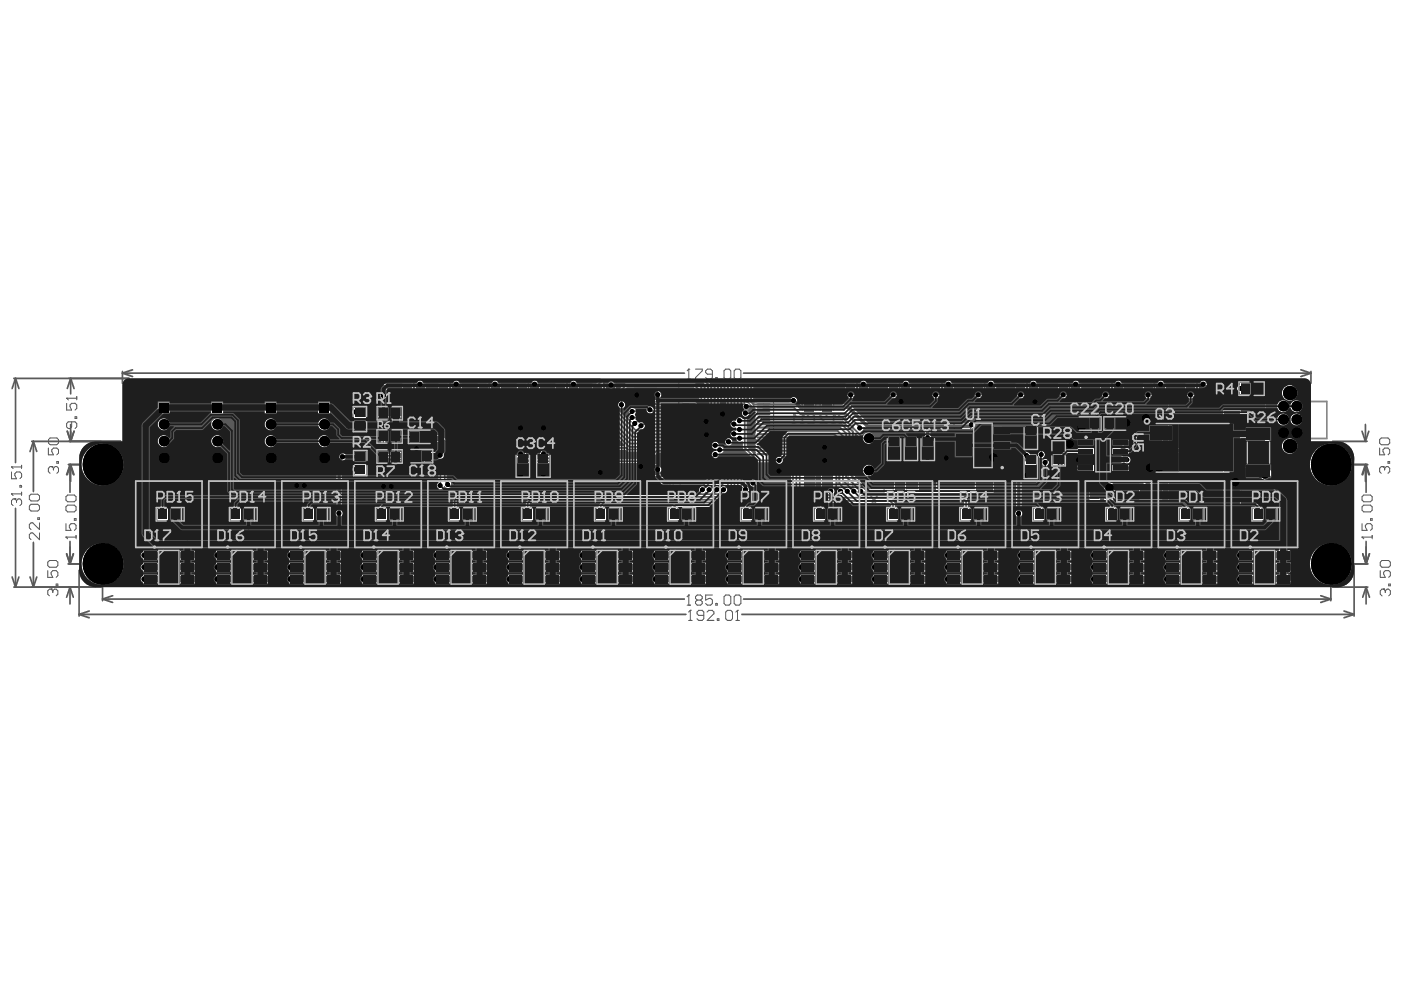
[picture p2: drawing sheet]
<svg xmlns="http://www.w3.org/2000/svg" width="297mm" height="210mm" viewBox="0 0 297 210" stroke-linecap="round" stroke-linejoin="round" font-family="sans-serif">
<path d="M143.6 80.8h20.1v20h-20.1zM152.9 90.8h1.5M153.6 90.1v1.4M201.8 89.2h12.3v10.1h-12.3zM205.3 89.5h5.3v9.4h-5.3zM207.3 94.2h1.4M208 93.5v1.4" fill="none" stroke="#5a5a5a" stroke-width=".21"/>
<g fill="none" stroke="#5a5a5a" stroke-width=".37">
<path d="M25.9 78.6v2.5M25.9 79l2.1 .7M25.9 79h118.9M28 78.2l-2.1 .8M157.3 79h120.1M275.2 78.2l2.2 .8M277.4 79l-2.2 .7M277.4 78.6v2.5M2.9 80.1h24.4M3.3 80.1l-.7 2.1M3.3 80.1v17.8M3.3 80.1l.7 2.1"/>
<path d="M6.7 93.4h18.8M7.1 93.4v10.6M7.1 93.4l.7 2.1M7.1 93.4l-.7 2.1M14.2 91.3l.8 2.1M14.5 98.3h2.5M14.8 98.3v5.9M14.8 98.3l-.7 2.1M14.8 98.3l.7 2.1M15 80.1v3.2M15 89.8v3.6M15 98.3v3.6"/>
<path d="M15 98.3l.7 2.1M15 98.3l-.8 2.1M15 80.1l.7 2.1M15 80.1l-.8 2.1M15.7 91.3l-.7 2.1M281.9 93.4h7.3M286.3 98.3h3.1M288.2 91.3l.7 2.1M288.9 98.3l-.7 2.1M288.9 89.8v3.6M288.9 98.3v3.6M288.9 98.3l.7 2.1"/>
<path d="M289 98.3v5.9M289 98.3l.7 2.1M289 98.3l-.7 2.1M289.6 91.3l-.7 2.1M3.3 107.6v16.6M7.1 114.8v9.4M14.1 117.2l.7 2.1M14.5 119.3h2.5M14.8 114.6v4.7M15.5 117.2l-.7 2.1M286.3 119.3h3.1M286.5 119.7v10.7"/>
<path d="M288.3 117.2l.7 2.1M289 114.6v4.7M289.7 117.2l-.7 2.1M2.6 122.1l.7 2.1M2.9 124.2h18.4M4 122.1l-.7 2.1M6.4 122.1l.7 2.1M7.8 122.1l-.7 2.1M14.8 124.2l-.7 2.2M14.8 124.2v3.6M14.8 124.2l.7 2.2M16.7 120.7v9.7"/>
<path d="M16.7 130l2.2 .7M16.7 130h128.4M18.9 129.3l-2.2 .7M21.7 124.1v3M21.7 126.8l2.1 .7M21.7 126.8h123.1M23.8 126l-2.1 .8M157 130h129.5M157.3 126.8h124.3M279.4 126l2.2 .8M281.6 124.1v3M281.6 126.8l-2.2 .7"/>
<path d="M281.9 124.2h7.5M284.3 129.3l2.2 .7M286.5 130l-2.2 .7M289 124.2l.7 2.2M289 124.2l-.7 2.2M289 124.2v3.6"/>
</g>
<g fill="none" stroke="#5a5a5a" stroke-width=".22">
<path d="M145.7 78.1h.1M145.7 78.1v2.1M145.7 78.1l-.3 .4M147.1 78.1h1.5v.4l-1.5 1.4v.3M150.7 79.2h-1.1l-.3-.4v-.3l.3-.4h.8l.3 .4v1.4l-.3 .3h-.8l-.3-.3M151.4 79.9h.4v.3h-.4zM153.2 78.5l.3-.4h.8l.3 .4v1.4l-.3 .3h-.8l-.3-.3zM155.3 78.5l.4-.4h.7l.3 .4v1.4l-.3 .3h-.7l-.4-.3zM2.4 98.8h.1M2.4 99.9v1.4h1.1l-.4-.7v-.4l.4-.3h.7l.4 .3v.7l-.4 .4M2.4 98.8h2.2M2.4 98.8l.4 .4"/>
<path d="M4.6 98.4v.8M10.2 93l.4-.3h1.4l.4 .3v.7l-.4 .4h-1.4l-.4-.4zM10.2 94.8v1.4h1.1l-.3-.7v-.3l.3-.4h.7l.4 .4v.7l-.4 .3M11 98.7h.1M11 98.7h-.4l-.4 .4v.7l.4 .4M11 98.7l.3 .4M11.3 99.1l.4-.4h.3l.4 .4v.7l-.4 .4M11.3 99.1v.3M12 97.7h.4v.3h-.4zM14.1 84.3h.1M14.1 85.3v1.5h1.1l-.4-.7v-.4l.4-.4h.7l.3 .4v.7l-.3 .4M14.1 84.3h2.1"/>
<path d="M14.1 84.3l.4 .3M15.2 89.3v1l-.4 .4h-.3l-.4-.4v-.7l.4-.3h1.4l.3 .3v.7l-.3 .4M15.9 88.2h.3v.3h-.3zM16.2 83.9v.7M145.4 80.2h.7M291.9 94.8v1.4h1l-.3-.7v-.3l.3-.4h.8l.3 .4v.7l-.3 .3M291.9 93l.3-.3h1.5l.3 .3v.7l-.3 .4h-1.5l-.3-.4zM292.6 98.7h.1M292.6 98.7h-.4l-.3 .4v.7l.3 .4M292.6 98.7l.3 .4M292.9 99.1l.4-.4h.4l.3 .4v.7l-.3 .4M292.9 99.1v.3"/>
<path d="M293.7 97.7h.3v.3h-.3zM2.4 104.5h.1M2.4 104.5h2.2M2.4 104.5l.4 .4M3.1 105.6h.1M3.1 105.6h-.3l-.4 .3v.7l.4 .4M3.1 105.6l.4 .3M3.5 105.9l.4-.3h.3l.4 .3v.7l-.4 .4M3.5 105.9v.4M4.2 102.7h.4v.4h-.4zM4.6 104.1v.8M6.2 104.9l.4-.3h1.4l.3 .3v.7l-.3 .4h-1.4l-.4-.4z"/>
<path d="M6.2 107.1l.4-.4h1.4l.3 .4v.7l-.3 .3h-1.4l-.4-.3zM8 109.6h.3v.3h-.3zM8.3 110.6v1.5l-1.4-1.5h-.3l-.4 .4v.7l.4 .4M8.3 112.8v1.4l-1.4-1.4h-.3l-.4 .3v.7l.4 .4M10.1 119l.4-.4h1.4l.3 .4v.7l-.3 .3h-1.4l-.4-.3zM14 113.7h.1M14 105.1l.3-.4h1.4l.4 .4v.7l-.4 .4h-1.4l-.3-.4zM14 107.2l.3-.3h1.4l.4 .3v.8l-.4 .3h-1.4l-.3-.3zM14 110.8v1.4h1l-.3-.7v-.3l.3-.4h.7l.4 .4v.7l-.4 .3M14 113.7h2.1M14 113.7l.3 .3M15.7 109.7h.4v.4h-.4z"/>
<path d="M16.1 113.3v.7M288.2 113.7h.1M288.2 113.7h2.1M288.2 110.8v1.4h1l-.3-.7v-.3l.3-.4h.7l.4 .4v.7l-.4 .3M288.2 107.2l.3-.3h1.4l.4 .3v.8l-.4 .3h-1.4l-.3-.3zM288.2 105.1l.3-.4h1.4l.4 .4v.7l-.4 .4h-1.4l-.3-.4zM288.2 113.7l.3 .3M289.9 109.7h.4v.4h-.4zM290.3 113.3v.7M292 119l.4-.4h1.4l.4 .4v.7l-.4 .3h-1.4l-.4-.3zM10.1 120.7v1.5h1.1l-.4-.7v-.4l.4-.4h.7l.3 .4v.7l-.3 .4M10.8 124.7h.1"/>
<path d="M10.8 124.7h-.3l-.4 .3v.7l.4 .4M10.8 124.7l.4 .3M11.2 125l.3-.3h.4l.3 .3v.7l-.3 .4M11.2 125v.4M11.9 123.6h.3v.3h-.3zM145.4 128h.7M145.7 131.3h.7M145.7 125.9h.1M145.7 125.9v2.1M145.7 125.9l-.3 .4M146 129.1h.1M146 129.1l-.3 .4"/>
<path d="M146 129.1v2.2M147.5 127l-.4 .3v.4l.4 .3h.7l.4-.3v-.4l-.4-.3M147.5 127l-.4-.4v-.3l.4-.4h.7l.4 .4v.3l-.4 .4M147.5 127h.7M148.9 130.2h-1.1l-.3-.3v-.4l.3-.4h.7l.4 .4v1.4l-.4 .4h-.7l-.3-.4M149.6 129.5l.4-.4h.7l.3 .4v.4l-1.4 1.4h1.4M150.7 125.9h-1.4v1.1l.7-.4h.4l.3 .4v.7l-.3 .3h-.8l-.3-.3M151.4 127.7h.4v.3h-.4zM151.8 130.9h.3v.4h-.3zM153.2 126.3l.3-.4h.8l.3 .4v1.4l-.3 .3h-.8l-.3-.3zM153.5 129.5l.4-.4h.7l.4 .4v1.4l-.4 .4h-.7l-.4-.4zM155.3 126.3l.4-.4h.7l.3 .4v1.4l-.3 .3h-.7l-.4-.3z"/>
<path d="M155.7 131.3h.7M156 129.1h.1M156 129.1v2.2M156 129.1l-.3 .4M292 120.7v1.5h1.1l-.4-.7v-.4l.4-.4h.7l.4 .4v.7l-.4 .4M292.7 124.7h.1M292.7 124.7h-.3l-.4 .3v.7l.4 .4M292.7 124.7l.4 .3M293.1 125l.3-.3h.4l.4 .3v.7l-.4 .4M293.1 125v.4M293.8 123.6h.4v.3h-.4z"/>
</g>
<g fill="none" stroke="#8c8c8c" stroke-width=".29">
<path d="M31 82.6v17.9h7.9v-2.4l-1.3-1.3 1.3-1.3v-7.7l-1.3-1.3 1.3-1.3v-2.6M31 86.5h-2.2v10.1h2.2M31 82.7h7.9M36.8 82.7h.1M36.8 82.6v17.9M42.3 82.6v17.9h7.9v-2.4l-1.3-1.3 1.3-1.3v-7.7l-1.3-1.3 1.3-1.3v-2.6M42.3 86.5h-2.2v10.1h2.2M42.3 82.7h7.9M48.1 82.7h.1M48.1 82.6v17.9M53.6 82.6v17.9h7.9v-2.4l-1.3-1.3 1.3-1.3v-7.7l-1.3-1.3 1.3-1.3v-2.6M53.6 86.5h-2.2v10.1h2.2"/>
<path d="M53.6 82.7h7.9M59.4 82.7h.1M59.4 82.6v17.9M64.9 82.6v17.9h7.9v-2.4l-1.3-1.3 1.3-1.3v-7.7l-1.3-1.3 1.3-1.3v-2.6M64.9 86.5h-2.2v10.1h2.2M64.9 82.7h7.9M70.7 82.7h.1M70.7 82.6v17.9M74.8 88.2v-2.2h2.8v2.2M74.8 89.2v2.7h2.8v-2.7M74.8 91.4h2.8M74.8 97.5v-2.7h2.8v2.7"/>
<path d="M74.8 98.6v2.1h2.8v-2.1M74.8 95.3h2.8M76.7 81v2.9M78.8 81h-2.7v2.9h2.7M79.9 81h2.1v2.9h-2.1M84.9 81v2.9M87.1 81h-2.7v2.9h2.7M87.4 92h-1.1v6.9h3.2v-6.9h-1.1M88.1 81h2.2v2.9h-2.2M92.6 81v2.9M94.7 81h-2.7v2.9h2.7M95.8 81h2.1v2.9h-2.1"/>
<path d="M100.8 81v2.9M103 81h-2.7v2.9h2.7M104 81h2.2v2.9h-2.2M109.1 81v2.9M111.3 81h-2.7v2.9h2.7M112.3 81h2.2v2.9h-2.2M117.3 81v2.9M119.4 81h-2.7v2.9h2.7M120.5 81h2.1v2.9h-2.1M125.1 81v2.9M127.3 81h-2.7v2.9h2.7M128.3 81h2.2v2.9h-2.2"/>
<path d="M138.8 82.2h-4.6v2.8h4.6M138.9 98.1h-4.7v2.8h4.7M147.8 85h11.7v11.6h-11.7zM169.7 86.8v-4.6h2.9v4.6M170.3 96.9h4.6v2.9h-4.6M170.3 93.4h4.6v2.8h-4.6M173.5 86.8v-4.6h2.9v4.6M178.7 81v2.9M180.4 88.2h6.6v15.9h-6.6zM180.8 81h-2.7v2.9h2.7M181.9 81h2.1v2.9h-2.1M187.6 81v2.9"/>
<path d="M189.8 81h-2.7v2.9h2.7M190.9 81h2.1v2.9h-2.1M196.6 81v2.9M198.8 81h-2.7v2.9h2.7M199.9 81h2.1v2.9h-2.1M205.6 81v2.9M207.8 81h-2.7v2.9h2.7M208.8 81h2.2v2.9h-2.2M214.6 81v2.9M216.7 96.6v4.7h2.8v-4.7M216.8 81h-2.7v2.9h2.7M217.8 81h2.2v2.9h-2.2"/>
<path d="M222.1 92.1v-2.1h2.9v2.1M222.1 93.2v2.1h2.9v-2.1M222.1 98.1v-2.2h2.9v2.2M222.1 99.1v2.2h2.9v-2.2M223.6 81v2.9M225.8 81h-2.8v2.9h2.8M226.8 81h2.2v2.9h-2.2M232.6 81v2.9M234.7 81h-2.7v2.9h2.7M235.8 81h2.1v2.9h-2.1M241.6 81v2.9M242.5 95.1h15.4"/>
<path d="M242.5 95.7h15.4M242.5 84.8h15.4M243.7 81h-2.7v2.9h2.7M244.8 81h2.1v2.9h-2.1M250.6 81v2.9M252.7 81h-2.7v2.9h2.7M253.8 81h2.1v2.9h-2.1M262.1 80.8v2.8M262.7 87.8v4.5M262.7 99.2v4.4M264.3 80.8h-2.8v2.8h2.8M265.3 80.8h2.2v2.8h-2.2"/>
<path d="M267.4 87.8v4.5M267.4 99.2v4.4M35.2 107.4h-2.2v2.8h2.2M36.3 107.4h2.1v2.8h-2.1M50.7 107.4h-2.2v2.8h2.2M51.7 107.4h2.2v2.8h-2.2M66.1 107.4h-2.1v2.8h2.1M67.2 107.4h2.1v2.8h-2.1M81.6 107.4h-2.2v2.8h2.2M82.6 107.4h2.2v2.8h-2.2M97 107.4h-2.1v2.8h2.1M98.1 107.4h2.1v2.8h-2.1"/>
<path d="M112.5 107.4h-2.2v2.8h2.2M113.5 107.4h2.2v2.8h-2.2M127.9 107.4h-2.1v2.8h2.1M129 107.4h2.1v2.8h-2.1M136.4 101.7h-2.2v2.9h2.2M137.4 101.7h2.2v2.9h-2.2M143.4 107.4h-2.2v2.8h2.2M144.4 107.4h2.2v2.8h-2.2M157.7 103.5h4.6v2.8h-4.6M158.8 107.4h-2.1v2.8h2.1M159.9 107.4h2.1v2.8h-2.1M172.7 104.1h.9"/>
<path d="M172.7 100.6h.9M174.3 107.4h-2.2v2.8h2.2M175.3 107.4h2.2v2.8h-2.2M189 103.5v-4.7h2.8v4.7M189.7 107.4h-2.1v2.8h2.1M190.8 107.4h2.1v2.8h-2.1M205.2 107.4h-2.2v2.8h2.2M206.2 107.4h2.2v2.8h-2.2M220.6 107.4h-2.1v2.8h2.1M221.7 107.4h2.1v2.8h-2.1M228.3 103.2h4.7v2.8h-4.7M232.9 101.7h-1v-7.1h3v7.1h-1"/>
<path d="M236.1 107.4h-2.2v2.8h2.2M237.1 107.4h2.2v2.8h-2.2M238 103.2h-4.6v2.8h4.6M242.5 106h15.4M251.5 107.4h-2.1v2.8h2.1M252.6 107.4h2.1v2.8h-2.1M267 107.4h-2.1v2.8h2.1M268.1 107.4h2.1v2.8h-2.1"/>
</g>
<g fill="none" stroke="#8c8c8c" stroke-width=".37">
<path d="M97.3 96.8v2.9M99.4 94.7h7.7M109.3 96.8v2.9M116.5 96.8v2.9M118.6 94.7h7.7M128.5 96.8v2.9M196.3 97.2v2.9M198.4 95.1h7.7M208.2 97.2v2.9M268.9 80.7h7.9v16.2h-7.9zM276.8 84.9h3.9v7.9h-3.9M99.4 101.8h7.7"/>
<path d="M118.6 101.8h7.7M198.4 102.2h7.7"/>
</g>
<g fill="#8c8c8c">
<path d="M30.4 82.1h8.6v4.1h-8.6z" fill-rule="evenodd"/>
<path d="M41.7 82.1h8.6v4.1h-8.6z" fill-rule="evenodd"/>
<path d="M53.1 82.1h8.6v4.1h-8.6z" fill-rule="evenodd"/>
<path d="M64.4 82.1h8.6v4.1h-8.6z" fill-rule="evenodd"/>
</g>
<path d="M107.2 91.9v-1.5l.7-.7 .7 .7v1.5M107.2 90.8h1.4M128.4 89.7v2.2h-1.1l-.3-.4v-.4l.3-.3h1.1" fill="none" stroke="#8c8c8c" stroke-width=".37"/>
<circle cx="128.4" cy="90.8" r=".18" fill="#8c8c8c"/>
<path d="M128.4 89.7h-1.1l-.3 .4v.3l.3 .4h1.1M34.1 111.3l-.4-.4h-.7l-.4 .4v.3M36.2 111.3l-.3-.4h-.8l-.3 .4v.3l1.4 1.4h-1.4M37.6 112.3l-.7 .7M38.4 112.3h-1.1l-.4-.3v-.7l.4-.4h1.1v2.1" fill="none" stroke="#8c8c8c" stroke-width=".37"/>
<circle cx="32.6" cy="111.6" r=".18" fill="#8c8c8c"/>
<g fill="none" stroke="#8c8c8c" stroke-width=".37">
<path d="M32.6 111.6l.4 .4M33 102.1l.3-.4h1.1v2.2h-1.1l-.3-.4zM33 112h.4M33 112l-.4 .3v.4l.4 .3h.7l.4-.3M35.1 101.7v2.2l.7-.8 .7 .8v-2.2M37.3 102.1l.3-.4h.7l.4 .4v.3l-.4 .4h-.7l-.3 .3v.4l.3 .4h.7l.4-.4M42.1 101.7h1.5M42.9 101.7v2.2M45 103.1l-.7 .8M45.7 103.1h-1.1l-.3-.3v-.7l.3-.4h1.1v2.2M46.4 102.8h1.4M46.4 103.9v-1.5l.7-.7 .7 .7v1.5"/>
<path d="M48.6 101.7v1.8l.3 .4h.7l.4-.4v-1.8M55.6 101.7v2.2l1.4-2.2v2.2M57.7 102.8h1.5M57.7 103.9v-1.5l.7-.7 .8 .7v1.5M59.9 102.1l.3-.4h.7l.4 .4v1.4l-.4 .4h-.7l-.3-.4M64.2 113h.7M64.6 110.9v2.1M67.1 111.3l-.4-.4h-.7l-.3 .4v.3l1.4 1.4h-1.4M68.5 112.3l-.7 .7M69.2 112.3h-1l-.4-.3v-.7l.4-.4h1v2.1"/>
</g>
<circle cx="64.6" cy="110.9" r=".18" fill="#8c8c8c"/>
<path d="M78.7 89.2h1.4l.7 .7-.7 .7h-1.4M80.5 87.1l.3 .3v.8l-.3 .3h-.8l-.3-.3v-.4l.3-.7h-1v1.4M87.7 89.5l-.4-.4h-.7l-.4 .4v.4M88.4 89.1v1.8l.3 .4h.8l.3-.4v-1.8M64.6 110.9l.3 .4M66.9 101.7v2.2l1.4-2.2v2.2M69 103.9v-1.5l.8-.7 .7 .7v1.5M69 102.8h1.5M71.2 102.1l.3-.4h.8l.3 .4v1.4l-.3 .4h-.8l-.3-.4" fill="none" stroke="#8c8c8c" stroke-width=".37"/>
<path d="M75.7 84.3h1.2v.9l-.6-.3h-.3l-.3 .3v.6l.3 .3h.6l.3-.3M77.8 86.1h.6M78.1 84.3h.1M78.1 84.3v1.8M78.1 84.3l.3 .3M79 84.3h1.2v1.8M79.6 85.2h.6M80.7 84.6l.4-.3h.9v1.8h-.9l-.4-.3z" fill="none" stroke="#8c8c8c" stroke-width=".29"/>
<circle cx="86.2" cy="89.9" r=".18" fill="#8c8c8c"/>
<path d="M86.2 89.9l.4 .3M86.6 90.2h.4M86.6 90.2l-.4 .4v.3l.4 .4h.7l.4-.4M112.8 113h.7M113.1 110.9v2.1M114.9 112.3l-.7 .7M115.6 112.3h-1.1l-.3-.3v-.7l.3-.4h1.1v2.1" fill="none" stroke="#8c8c8c" stroke-width=".37"/>
<path d="M101 84.7l-.3-.3h-.6l-.3 .3v.3l1.2 1.2h-1.2M101.9 86.2h.6M102.2 84.4h.1M102.2 84.4v1.8M102.2 84.4l.3 .3M103.1 84.4h1.2v1.8M103.7 85.3h.6M105.2 84.4h.8v1.8h-.8l-.3-.3v-1.2z" fill="none" stroke="#8c8c8c" stroke-width=".29"/>
<circle cx="113.1" cy="110.9" r=".18" fill="#8c8c8c"/>
<path d="M110.6 112l-.3-.4v-.3l.3-.4h.7l.4 .4v.3l-.4 .4M110.6 112l-.3 .3v.4l.3 .3h.7l.4-.3v-.4l-.4-.3M110.6 112h.7M113.1 110.9l.4 .4M159.1 113h.7M159.5 110.9v2.1M161.2 112.3l-.7 .7M162 112.3h-1.1l-.4-.3v-.7l.4-.4h1.1v2.1" fill="none" stroke="#8c8c8c" stroke-width=".37"/>
<path d="M108.7 86.2h.6M109 84.4h.1M109 84.4v1.8M109 84.4l.3 .3M110.1 86.2h.7M110.5 84.4h.1M110.5 84.4v1.8M110.5 84.4l.3 .3M111.4 84.4h1.1v1.8M111.9 85.3h.6M113.4 84.4h.9v1.8h-.9l-.3-.3v-1.2z" fill="none" stroke="#8c8c8c" stroke-width=".29"/>
<circle cx="159.5" cy="110.9" r=".18" fill="#8c8c8c"/>
<path d="M169.4 89.8h.7M169.8 87.6v2.2M170.8 88l.4-.4h.7l.4 .4v1.4l-.4 .4h-.7l-.4-.4M156.6 110.9h1.4v1.1l-.7-.4h-.3l-.4 .4v.7l.4 .3h.7l.3-.3M159.5 110.9l.3 .4" fill="none" stroke="#8c8c8c" stroke-width=".37"/>
<circle cx="169.8" cy="87.6" r=".18" fill="#8c8c8c"/>
<path d="M167.6 89.8h.7M168 87.6v2.2M169.8 87.6l.3 .4" fill="none" stroke="#8c8c8c" stroke-width=".37"/>
<circle cx="168" cy="87.6" r=".18" fill="#8c8c8c"/>
<path d="M168 87.6l.3 .4M205.5 113h.7M205.8 110.9v2.1M207.6 112.3l-.7 .7M208.3 112.3h-1l-.4-.3v-.7l.4-.4h1v2.1" fill="none" stroke="#8c8c8c" stroke-width=".37"/>
<g fill="none" stroke="#8c8c8c" stroke-width=".29">
<path d="M179.4 85.3l-.3 .3v.3l.3 .3h.6l.3-.3v-.3l-.3-.3M179.4 85.3l-.3-.3v-.3l.3-.3h.6l.3 .3v.3l-.3 .3M179.4 85.3h.6M180.9 84.4h1.2v1.8M181.5 85.3h.6M183 84.4h.9v1.8h-.9l-.3-.3v-1.2zM189.3 84.4h-1.2v.3l1.2 1.2v.3M189.9 84.4h1.2v1.8M190.5 85.3h.6M192 84.4h.9v1.8h-.9l-.3-.3v-1.2zM177.1 102.2h.6M177.4 100.4h.1"/>
<path d="M177.4 100.4v1.8M177.4 100.4l.3 .4M179.4 100.4v1.8h-1.1"/>
</g>
<circle cx="205.8" cy="110.9" r=".18" fill="#8c8c8c"/>
<path d="M213.4 99.4h2.2M213.8 98.3l-.4-.3v-.7l.4-.4h1.4l.4 .4v.7l-.4 .3M215.6 99.1v.7M204.4 111.3l-.3-.4h-.8l-.3 .4v.3l1.4 1.4h-1.4M205.8 110.9l.4 .4" fill="none" stroke="#8c8c8c" stroke-width=".37"/>
<circle cx="213.4" cy="99.4" r=".18" fill="#8c8c8c"/>
<path d="M213.8 99.1l-.4 .3M215.2 100.8l.4 .4v.7l-.4 .4h-.7l-.4-.4v-.4l.4-.7h-1.1v1.5M225.7 102.5h1.8M226 101.6l-.3-.3v-.6l.3-.3h1.2l.3 .3v.6l-.3 .3M227.5 102.2v.6" fill="none" stroke="#8c8c8c" stroke-width=".37"/>
<path d="M215.1 85.3h1.2l-.9-.9v1.8M216.9 84.4h1.1v1.8M217.4 85.3h.6M218.9 84.4h.9v1.8h-.9l-.2-.3v-1.2z" fill="none" stroke="#8c8c8c" stroke-width=".29"/>
<circle cx="225.7" cy="102.5" r=".18" fill="#8c8c8c"/>
<path d="M226 102.2l-.3 .3M227.2 103.7l.3 .3v.6l-.3 .3h-1.2l-.3-.3v-.6l.3-.3h.3l.3 .3v.9M236.4 113h.7M236.7 110.9v2.1M238.5 112.3l-.7 .7M239.2 112.3h-1l-.4-.3v-.7l.4-.4h1v2.1" fill="none" stroke="#8c8c8c" stroke-width=".37"/>
<path d="M224.1 85h.1M224.1 85l.3 .3M224.4 85.3l-.3 .3v.3l.3 .3h.6l.3-.3M224.4 85.3h.2M225.3 84.7l-.3-.3h-.6l-.3 .3v.3M225.9 84.4h1.1v1.8M226.4 85.3h.6M227.9 84.4h.9v1.8h-.9l-.3-.3v-1.2z" fill="none" stroke="#8c8c8c" stroke-width=".29"/>
<circle cx="236.7" cy="110.9" r=".18" fill="#8c8c8c"/>
<path d="M237.1 94.1h.8M237.5 92v2.1M238.6 92.3l.3-.3h.7l.4 .3v1.4l-.4 .4h-.7l-.3-.4zM239.3 93.4l-.7 .7M233.9 111.3l.3-.4h.8l.3 .4v1.4l-.3 .3h-.8l-.3-.3zM236.7 110.9l.4 .4M242 107.4l-.4-.4h-.7l-.4 .4v.3l1.5 1.5h-1.5M242.7 107.4l.3-.4h.7l.4 .4v1.4l-.4 .4h-.7l-.3-.4zM243.4 108.5l-.7 .7" fill="none" stroke="#8c8c8c" stroke-width=".37"/>
<path d="M238.9 104.6h.1M238.9 104.6h1.8M239.2 102l-.3-.3v-.6l.3-.3h1.2l.3 .3v.6l-.3 .3M239.2 102.5l-.3 .4v.5l.3 .4h.3l1.2-1.3v1.3M239.2 104.3l-.3 .3M240.7 104.3v.6" fill="none" stroke="#8c8c8c" stroke-width=".29"/>
<circle cx="237.5" cy="92" r=".18" fill="#8c8c8c"/>
<path d="M237.5 92l.4 .3M260 90.5l-.4 .3v.7l.4 .4h.3l1.5-1.4v1.4M261 88.3v1.1l-.3 .4h-.7l-.4-.4v-1.1h2.2M261 89l.8 .8M261.8 93.7h-2.2l1.1-1.1v1.4M271.2 98.3l-.3-.3h-.7l-.4 .3v.4M272 98v2.1l.7-.7 .7 .7v-2.1M274.1 98.3l.4-.3h.7l.3 .3v.4l-.3 .4h-.7l-.4 .3v.4l.4 .3h.7l.3-.3M251.1 112h1.1l.4-.3v-.4l-.4-.4h-.7l-.4 .4v1.4l.4 .4h.7l.4-.4M254 112.4l-.7 .7M254.7 112.4h-1.1l-.3-.4v-.7l.3-.4h1.1v2.2" fill="none" stroke="#8c8c8c" stroke-width=".37"/>
<circle cx="269.8" cy="98.7" r=".18" fill="#8c8c8c"/>
<path d="M78.7 94.2l-.3 .4v.7l.3 .4h.4M269.8 98.7l.4 .4M270.2 99.1h.3M270.2 99.1l-.4 .3v.4l.4 .3h.7l.3-.3" fill="none" stroke="#8c8c8c" stroke-width=".37"/>
<circle cx="79.1" cy="95.7" r=".18" fill="#8c8c8c"/>
<path d="M78.7 98.2l-.3 .3v.7l.3 .4h.4M79.5 95.3l-.4 .4M79.5 95v.3M80.2 94.2l.3 .4v.7l-.3 .4h-.4l-.3-.4M80.2 96.4h.3v.3h-.3z" fill="none" stroke="#8c8c8c" stroke-width=".37"/>
<circle cx="79.1" cy="99.6" r=".18" fill="#8c8c8c"/>
<path d="M79.5 99.2l-.4 .4M79.5 98.9v.3M80.2 98.2l.3 .3v.7l-.3 .4h-.4l-.3-.4M162.1 81.8l-.3-.3h-.7l-.4 .3v.4l1.4 1.4h-1.4M162.8 81.5v1.7l.4 .4h.7l.4-.4v-1.7M78.4 100.3h1.4l.7 .7-.7 .7h-1.4M182.8 107h.7M183.1 104.9v2.1M184.2 104.9l1.4 2.1M185.6 104.9l-1.4 2.1" fill="none" stroke="#8c8c8c" stroke-width=".37"/>
<circle cx="183.1" cy="104.9" r=".18" fill="#8c8c8c"/>
<g fill="none" stroke="#8c8c8c" stroke-width=".37">
<path d="M219.4 91.3l-.4 .4v.7l.4 .3h.3l1.5-1.4v1.4M220.4 89.2v1.1l-.3 .3h-.7l-.4-.3v-1.1h2.2M220.4 89.9l.8 .7M220.8 93.5l.4 .3v.7l-.4 .4h-1.4l-.4-.4v-.7l.4-.3h.3l.4 .3v1.1M49.5 111.3l-.4-.4h-.7l-.3 .4v.3l1.4 1.4h-1.4M51.6 111.3l-.3-.4h-.7l-.4 .4v.3l1.4 1.4h-1.4M53.1 112.3l-.8 .7M53.8 112.3h-1.1l-.4-.3v-.7l.4-.4h1.1v2.1M79 111.3l.3-.4h.7l.4 .4v1.4l-.4 .3h-.7l-.3-.3zM82.5 111.3l-.3-.4h-.7l-.4 .4v.3l1.4 1.4h-1.4M84 112.3l-.8 .7M84.7 112.3h-1.1l-.4-.3v-.7l.4-.4h1.1v2.1"/>
<path d="M97.3 113h.7M97.7 110.9v2.1M99.4 112.3l-.7 .7M100.2 112.3h-1.1l-.4-.3v-.7l.4-.4h1.1v2.1M183.1 104.9l.4 .3M259.8 104.8l-.3 .3v.8l.3 .3h.4l1.4-1.4v1.4M260.9 102.6v1.1l-.4 .4h-.7l-.3-.4v-1.1h2.1M260.9 103.4l.7 .7M261.3 106.9l.3 .4v.7l-.3 .3h-.8l-.3-.3v-.4l.3-.7h-1v1.4"/>
</g>
<g fill="none" stroke="#8c8c8c" stroke-width=".29">
<path d="M176.7 94.1h-1.1v.3l1.1 1.2v.3M177.6 95.9h.6M177.9 94.1h.1M177.9 94.1v1.8M177.9 94.1l.3 .3M178.8 94.4l.3-.3h.6l.3 .3v1.2l-.3 .3h-.6l-.3-.3M239 83.6h.1M239 80.5h1.4v.7l-.2 .3h-1l-.2-.3zM239 83.6h1.4M239.2 83.3l-.2 .3M239.7 81.9v.5M240.4 83.3v.5"/>
<path d="M240.4 81.9h-1.4v1M248.1 80.5h1.5v.7l-.3 .3h-1l-.2-.3zM248.3 83.3h1l.3 .3v.5l-.3 .2h-1l-.2-.2v-.5zM248.8 81.9v.5M249.6 81.9h-1.5v1M259.4 80.5h1.4v.7l-.3 .3h-.2l-.2-.3-.3 .3h-.2l-.2-.3zM259.4 84.8v.9M259.4 85.2h1.4M259.6 81.9h.9l.3 .3v.4l-.3 .3h-.9l-.2-.3v-.4zM259.6 83.3h.9l.3 .3v.5l-.3 .2h-.9l-.2-.2v-.5zM260.1 80.5h.1M260.1 80.5v.7"/>
</g>
<circle cx="97.7" cy="110.9" r=".18" fill="#8c8c8c"/>
<path d="M94.8 112h1.1l.3-.4v-.3l-.3-.4h-.7l-.4 .4v1.4l.4 .3h.7l.3-.3M97.7 110.9l.3 .4M128.2 113h.7M128.6 110.9v2.1M130.3 112.3l-.7 .7M131.1 112.3h-1.1l-.4-.3v-.7l.4-.4h1.1v2.1" fill="none" stroke="#8c8c8c" stroke-width=".37"/>
<circle cx="128.6" cy="110.9" r=".18" fill="#8c8c8c"/>
<path d="M127.1 110.9h-1.4v.4l1.4 1.4v.3M128.6 110.9l.3 .4M143.7 113h.7M144 110.9v2.1M145.8 112.3l-.7 .7M146.5 112.3h-1.1l-.3-.3v-.7l.3-.4h1.1v2.1" fill="none" stroke="#8c8c8c" stroke-width=".37"/>
<g fill="none" stroke="#8c8c8c" stroke-width=".29">
<path d="M91.5 85h.1M91.5 85l.3 .3M91.8 85.3l-.3 .3v.3l.3 .3h.6l.3-.3M91.8 85.3h.3M92.7 84.7l-.3-.3h-.6l-.3 .3v.3M93.6 86.2h.6M93.9 84.4h.1M93.9 84.4v1.8M93.9 84.4l.3 .3M94.8 84.4h1.2v1.8M95.4 85.3h.6M96.9 84.4h.9v1.8h-.9l-.3-.3v-1.2z"/>
<path d="M116.5 84.4h.6l.3 .3v1.2l-.3 .3h-.6l-.3-.3v-1.2zM118.3 86.2h.6M118.6 84.4h.1M118.6 84.4v1.8M118.6 84.4l.3 .3M119.5 84.4h1.2v1.8M120.1 85.3h.6M121.6 84.4h.9v1.8h-.9l-.3-.3v-1.2zM125.6 85.3h.9l.3-.3v-.3l-.3-.3h-.6l-.3 .3v1.2l.3 .3h.6l.3-.3M127.4 84.4h1.2v1.8M128 85.3h.6M129.5 84.4h.8v1.8h-.8l-.3-.3v-1.2z"/>
<path d="M157.2 122.7h1.1l-.8-.7v1.6M158.8 122.2l.3-.2h.5l.3 .2v1.1l-.3 .3h-.5l-.3-.3zM161 123.3h.2v.3h-.2zM161.7 122l.6 .2 .5 .5M162 122.7h.8v.6l-.3 .3h-.5l-.3-.3zM163.6 123.6h.5M163.9 122h.1M163.9 122v1.6M163.9 122l.2 .2M164.7 122.2l.3-.2h.5l.2 .2v1.1l-.2 .3h-.5l-.3-.3zM167.3 122.2l-.2-.2h-.5l-.3 .2v.3l1 1.1h-1"/>
</g>
<circle cx="144" cy="110.9" r=".18" fill="#8c8c8c"/>
<path d="M141.2 110.9l.7 .4 .7 .7M141.2 112.3l.3-.3h1.1v.7l-.4 .3h-.7l-.3-.3zM144 110.9l.4 .4M174.6 113h.7M174.9 110.9v2.1M176.7 112.3l-.7 .7M177.4 112.3h-1.1l-.3-.3v-.7l.3-.4h1.1v2.1" fill="none" stroke="#8c8c8c" stroke-width=".37"/>
<circle cx="174.9" cy="110.9" r=".18" fill="#8c8c8c"/>
<path d="M140.3 99.6h1.1l.4-.3v-.4l-.4-.3h-.7l-.4 .3v1.4l.4 .4h.7l.4-.4M142.5 98.9l.3-.3h.7l.4 .3v1.4l-.4 .4h-.7l-.3-.4M176 89.8h.7M176.4 87.6v2.2M177.4 88l.4-.4h.7l.4 .4v1.4l-.4 .4h-.7l-.4-.4M140.3 101.8h1.5v1l-.8-.3h-.3l-.4 .3v.7l.4 .4h.7l.4-.4M143.2 103.2l-.7 .7M143.9 103.2h-1.1l-.3-.4v-.7l.3-.3h1.1v2.1M172.1 112h1.4l-1.1-1.1v2.1M174.9 110.9l.4 .4" fill="none" stroke="#8c8c8c" stroke-width=".37"/>
<g fill="none" stroke="#8c8c8c" stroke-width=".29">
<path d="M175.6 97.5l1.1 .9M175.8 98.4h.9v.6l-.3 .3h-.6l-.2-.3v-.3zM177.6 99.3h.6M177.9 97.5h.1M177.9 97.5v1.8M177.9 97.5l.3 .3M178.8 97.8l.3-.3h.6l.3 .3v1.2l-.3 .3h-.6l-.3-.3M162.9 104.4l.3-.3h.6l.3 .3v1.2l-.3 .3h-.6l-.3-.3zM165 105.9h.6M165.3 104.1h.1M165.3 104.1v1.8M165.3 104.1l.3 .3"/>
<path d="M166.2 104.4l.3-.3h.6l.2 .3v1.2l-.2 .3h-.6l-.3-.3"/>
</g>
<circle cx="176.4" cy="87.6" r=".18" fill="#8c8c8c"/>
<path d="M174.9 88l-.3-.4h-.7l-.4 .4v.3l1.4 1.5h-1.4M176.4 87.6l.3 .4M190 113h.7M190.4 110.9v2.1M192.1 112.3l-.7 .7M192.9 112.3h-1.1l-.4-.3v-.7l.4-.4h1.1v2.1" fill="none" stroke="#8c8c8c" stroke-width=".37"/>
<circle cx="190.4" cy="110.9" r=".18" fill="#8c8c8c"/>
<path d="M188.9 111.3l-.3-.4h-.7l-.4 .4v.3M190.4 110.9l.3 .4" fill="none" stroke="#8c8c8c" stroke-width=".37"/>
<circle cx="187.5" cy="111.6" r=".18" fill="#8c8c8c"/>
<path d="M187.5 111.6l.4 .4M187.9 112h.3M187.9 112l-.4 .3v.4l.4 .3h.7l.3-.3M220.9 113h.7M221.3 110.9v2.1M223 112.3l-.7 .7M223.8 112.3h-1.1l-.4-.3v-.7l.4-.4h1.1v2.1" fill="none" stroke="#8c8c8c" stroke-width=".37"/>
<circle cx="221.3" cy="110.9" r=".18" fill="#8c8c8c"/>
<path d="M219.1 113h.7M219.5 110.9v2.1M221.3 110.9l.3 .4" fill="none" stroke="#8c8c8c" stroke-width=".37"/>
<circle cx="219.5" cy="110.9" r=".18" fill="#8c8c8c"/>
<g fill="none" stroke="#8c8c8c" stroke-width=".37">
<path d="M189.5 95.5h-1.5v.4l1.5 1.4v.3M190.2 95.9l.3-.4h.8l.3 .4v1.4l-.3 .3h-.8l-.3-.3M206.7 90.4h1.5M207.5 90.4v2.2M208.9 90.8l.3-.4h.7l.4 .4v.3l-.4 .4h-.7l-.3 .4v.3l.3 .4h.7l.4-.4M211.7 91.9l-.7 .7M212.4 91.9h-1l-.4-.4v-.7l.4-.4h1v2.2M231.6 92.6h1.4l-1-1.1v2.2M233.7 91.5v1.8l.4 .4h.7l.4-.4v-1.8M152.4 116.9v2.2h-1.1l-.3-.4v-.3l.3-.4h1.1M155.6 117.6h.4l.7 .8M156.7 117.6v1.5"/>
<path d="M157.4 118l.3-.4h.8l.3 .4v.7l-.3 .4h-.8l-.3-.4zM159.5 117.6h1.1l.4 .4-.4 .4h-.7l-.4 .3 .4 .4h1.1M161.7 119.1v-1.1l.3-.4h1.1v1.5M165.2 118.4h-1.4v-.4l.3-.4h.7l.4 .4v.7l-.4 .4h-.7M165.9 117.3l.4-.4h.7l.3 .4v.3l-.3 .4h-.7l-.4 .4v.3l.4 .4h.7l.3-.4M219.5 110.9l.3 .4M220.4 102.5h-1.4v.3l1.4 1.5v.3M222.5 102.8l-.3-.3h-.7l-.4 .3v.4l1.4 1.4h-1.4M224 103.9l-.7 .7M224.7 103.9h-1.1l-.3-.4v-.7l.3-.3h1.1v2.1M266.9 112l-.3-.4v-.3l.3-.4h.7l.4 .4v.3l-.4 .4M266.9 112l-.3 .3v.4l.3 .3h.7l.4-.3v-.4l-.4-.3"/>
<path d="M266.9 112h.7M269.4 112.3l-.7 .7M270.1 112.3h-1l-.4-.3v-.7l.4-.4h1v2.1"/>
</g>
<g fill="none" stroke="#8c8c8c" stroke-width=".29">
<path d="M197.1 84.4l1.2 .9M197.4 85.3h.9v.6l-.3 .3h-.6l-.3-.3v-.3zM198.9 84.4h1.2v1.8M199.5 85.3h.6M201 84.4h.8v1.8h-.8l-.3-.3v-1.2zM206.1 84.4h1.2v.9l-.9-.3-.3 .3v.6l.3 .3h.6l.3-.3M207.9 84.4h1.2v1.8M208.5 85.3h.6M209.9 84.4h.9v1.8h-.9l-.2-.3v-1.2zM234.2 84.7l-.3-.3h-.6l-.3 .3v.3l1.2 1.2h-1.2M234.8 84.4h1.2v1.8M235.4 85.3h.6"/>
<path d="M236.9 84.4h.9v1.8h-.9l-.3-.3v-1.2z"/>
</g>
<circle cx="152.4" cy="118" r=".18" fill="#8c8c8c"/>
<path d="M141.7 117.3l-.4-.4h-.7l-.3 .4v.3M142.4 116.9v1.5l.7 .7 .7-.7v-1.5M147 117.6h.4l.7 .8M148.1 117.6v1.5M149.9 117.6h-.7l-.4 .4v1.1h1.1l.4-.4-.4-.3h-1.1M152.4 116.9h-1.1l-.3 .4v.3l.3 .4h1.1" fill="none" stroke="#8c8c8c" stroke-width=".37"/>
<circle cx="140.3" cy="117.6" r=".18" fill="#8c8c8c"/>
<path d="M137.1 119.1h.7M137.4 116.9v2.2M139.2 118.7h.3v.4h-.3zM140.3 117.6l.3 .4M140.6 118h.4M140.6 118l-.3 .4v.3l.3 .4h.7l.4-.4" fill="none" stroke="#8c8c8c" stroke-width=".37"/>
<circle cx="137.4" cy="116.9" r=".18" fill="#8c8c8c"/>
<path d="M140.3 83.8l-.4-.4v-.3l.4-.4h.7l.3 .4v.3l-.3 .4M140.3 83.8l-.4 .3v.4l.4 .3h.7l.3-.3v-.4l-.3-.3M140.3 83.8h.7M142 83.1l.4-.4h.7l.4 .4v1.4l-.4 .3h-.7l-.4-.3M137.4 116.9l.4 .4M161 119.9h-.4v1.4M161.7 119.9h1l.4 .3-.4 .4h-.7l-.3 .4 .3 .3h1.1M165.9 119.5l.4-.3h1v2.1h-1l-.4-.3zM160.2 121.3h.8M165.2 120.6h-1.4v-.4l.3-.3h.7l.4 .3v.8l-.4 .3h-.7" fill="none" stroke="#8c8c8c" stroke-width=".37"/>
<circle cx="160.6" cy="119.2" r=".18" fill="#8c8c8c"/>
<g fill="none" stroke="#8c8c8c" stroke-width=".37">
<path d="M128.1 119.9v-.4l.4-.3h.3l.4 .3v.4l-.4 .3 .4 .4v.4l-.4 .3h-.3l-.4-.3-.3 .3M134.6 119.9h.3l.7 .7M135.6 119.9v1.4M136.3 119.2v2.1h1.1l.4-.3v-.8l-.4-.3h-1.1M144.9 119.9v1.8l.4 .3h.3M146.3 119.9v1.1l-.3 .3h-1.1M148.5 119.2v2.1h-1.1l-.4-.3v-.8l.4-.3h1.1M151.3 119.2v2.1h1.1l.4-.3v-.8l-.4-.3h-1.1M133.5 120.6h-1.4v-.4l.3-.3h.7l.4 .3v.8l-.4 .3h-.7M138.5 121.3v-1.1l.3-.3h1.1v1.4M140.6 121.3v-1.4l.7-.7 .7 .7v1.4M140.6 120.2h1.4"/>
<path d="M154.9 120.6h-1.4v-.4l.3-.3h.7l.4 .3v.8l-.4 .3h-.7M155.6 121.3v-1.1l.4-.3h1v1.4M157.7 121.3h1.1l.4-.3v-.8l-.4-.3h-1.1v1.8l.4 .3h.4"/>
</g>
<circle cx="128.1" cy="119.9" r=".18" fill="#8c8c8c"/>
<path d="M122.8 119.9h-.4v1.4M123.5 119.2h1.4M124.2 119.2v2.1M128.1 119.9l.4 .3M122.1 121.3h.7M127.8 120.2l.3 .4M128.1 120.6v.4M128.5 120.2l-.4 .4M128.5 120.2h.3" fill="none" stroke="#8c8c8c" stroke-width=".37"/>
<circle cx="122.4" cy="119.2" r=".18" fill="#8c8c8c"/>
<g fill="none" stroke="#8c8c8c" stroke-width=".37">
<path d="M118.5 119.2l.4 .3v1.8M120.3 119.2l.3 .3v1.8M143.5 116.1h.7M144.2 114.7h-.4v1.4M145.3 114.7h.7M145.6 114.3v1.5l-.3 .3M146.7 115l.3-.3h.8l.3 .3v.8l-.3 .3h-.8l-.3-.3zM150.3 114v2.1h-1.1l-.4-.3v-.8l.4-.3h1.1M151 115l.3-.3h.7l.4 .3v.8l-.4 .3h-.7l-.3-.3zM153.8 115.4l-.7 .7M154.5 115.4h-1l-.4-.4v-.7l.4-.3h1v2.1M157.4 114h1.4"/>
<path d="M158.1 114v2.1M159.5 114.3l.4-.3h.7l.4 .3v.4l-.4 .3h-.7l-.4 .4v.4l.4 .3h.7l.4-.3M161.7 114v1.8l.3 .3h.7l.4-.3v-1.8M163.8 114l1.4 1.4M164.8 115l-1 1.1M165.2 114v2.1M165.9 115h1.4M165.9 114v2.1M167.3 114v2.1M118.5 120.2h.7M120.3 120.2h.7"/>
</g>
<circle cx="143.8" cy="114" r=".18" fill="#8c8c8c"/>
<g fill="none" stroke="#8c8c8c" stroke-width=".37">
<path d="M128.8 115l.4-.3h.4v1.4M128.8 115v1.1M128.8 115l-.3-.3-.4 .3v1.1M131.3 114.7h-.7l-.3 .3v1.1h1l.4-.3-.4-.4h-1M133.8 115.4h-1.4v-.4l.4-.3h.7l.3 .3v.8l-.3 .3h-.7M134.6 114h1.4M135.3 114v2.1M138.8 114.7h1.1l.4 .3-.4 .4h-.7l-.4 .4 .4 .3h1.1M141 114.7h1l.4 .3v.8l-.4 .3h-1"/>
<circle cx="91.6" cy="91.6" r=".18"/>
<circle cx="161.5" cy="84.6" r=".18"/>
<circle cx="240.6" cy="95.5" r=".53"/>
<circle cx="229.8" cy="102" r=".18"/>
<circle cx="240.6" cy="106.5" r=".53"/>
</g>
<path d="M84.3 85.3h1.2l-.9-.9v1.8M86.3 86.2h.7M86.7 84.4h.1M86.7 84.4v1.8M86.7 84.4l.3 .3M87.4 92a.5 .5 0 0 0 .5 .5 .5 .5 0 0 0 .5-.5M87.6 84.4h1.1v1.8M88.1 85.3h.6M89.6 84.4h.9v1.8h-.9l-.3-.3v-1.2zM232.9 101.7a.5 .5 0 0 1 .5-.5 .5 .5 0 0 1 .5 .5" fill="none" stroke="#8c8c8c" stroke-width=".29"/>
<circle cx="158.1" cy="86.4" r=".43" fill="none" stroke="#8c8c8c" stroke-width=".88"/>
<g fill="#5a5a5a">
<path d="M152.3 84.7l.6-.1 .7 .1v4.9l-.2 .1-1.1-1.1z"/>
<path d="M26.3 80.5l1-.4h99.7l.1 .1-.9 1h-.9v2.5h2.3v-2.5l-.1-.2 .1-.2h1l.1 .2-.1 .2h-.6v2.5h2.3v-2.5h-.3v-.4h18.8l.2 .3-.2 .3-.6-.1-.4 .5-.8-.6h-14.6l-.3 .1-.9 1-.1 2.7a.75 .75 0 0 0-.1 1.1 .75 .75 0 0 0 1.1 0 .75 .75 0 0 0-.2-1.1v-2.4l.7-.6h14.2l1.1 1.1v1.1l.2 .4 .3 .1 1.1-.1 .6 .1v5.4l3.3 3.4 .1 .3a.75 .75 0 0 0 .9 .4 .75 .75 0 0 0 .5-.9l.1-.2h.9a.73 .73 0 0 0 1.1 .3h.2l.1 1.6 1.8 1.8-.5 .3-.1 .3v4.5a.89 .89 0 0 0 .4 .9 .89 .89 0 0 0 1 0 .77 .77 0 0 0 .2-.9 .77 .77 0 0 0-.8-.5v-4.1l.2-.1 .7 .6h4l.1 .1a.76 .76 0 0 0 1.3-.2 .76 .76 0 0 0-.7-1l.1-.2h2l.4 .4 .1 8.7 1.5 1.5h3.7l.2 .2-.2 .3h-.4v2.5h2.3v-2.5h-.5l-.8-1v-.2h14.8l.4 .4v.4l-.4 .4h-.3v2.5h2.2v-2.5h-.4l-.3-.4v-.7l-.6-.6 .1-.2h14.7l.5 .5v1l-.4 .4h-.4v2.5h2.3v-2.5h-.5l-.2-.4-.1-1.3-1-1h-21.5v-.2a.69 .69 0 0 0 .7-.5l.5 .1 26.8-.1v-4h-4v3.3h-7.9v-3.3h-4v3.3h-2.6v-1.8h-2.6v1.8h-5.6l-3.4-3.4v-.6h.2l.7 .5h1.7v.2a1.2 1.2 0 0 0 1.9 .2 1.2 1.2 0 0 0-.2-1.9 1.2 1.2 0 0 0-1.8 .7h-1.4l-.4-.3v-7.2l.2-.1 1.7 1.6a1.21 1.21 0 0 0 1.8 .5 1.21 1.21 0 0 0 .1-1.8 1.21 1.21 0 0 0-1.8 .1h-.3l-.5-.5 .2-.2a.75 .75 0 0 0 .5-.9l.1-.1 .7 .5h12.2v1.4a.74 .74 0 0 0 .1 1 .74 .74 0 0 0 1 0 .74 .74 0 0 0 .1-1v-1.4h8.4a.86 .86 0 0 0 .9-.6 .86 .86 0 0 0-.3-1 .74 .74 0 0 0-1 .4h-21.2l-4-4h-3.5v-.5h-2.5v.5h-1.3v-.5h-2.5v.5h-.3l-.9-.9a.74 .74 0 0 0-.9-.7 .74 .74 0 0 0-.6 .9l-.1 .2-7.6 .1-.2-.3 .1-3.2-.5-.4-.3 .1-.1 .3v2.5a1.37 1.37 0 0 0 1.2 1.8l.2 .6-.1 6 .3 .4h15.7l.7 .7v6.4l-.1 .1h-2.7v4.2h1.5l.6 .3-.1 .2h-5.6l-.4-.3 .1-.2h2.7v-4.2h-1.2v-.6h.8v-2.5h-.8v-1h.8v-2.6h-11.9a.63 .63 0 0 0-.3 1v.7a.98 .98 0 0 1-.2 1.1l-1.7-1.7-.1-6.4a.73 .73 0 0 0 .6-.6 .73 .73 0 0 0-.3-.7l.3-.4a.77 .77 0 0 0 .1-.8 .77 .77 0 0 0-.7-.5v-3.5l-.2-.4-.6 .1-.3-.1-.4 .1-.3-.1-.4 .1-.3-.1-.4 .1-.3-.1-.4 .1-.3-.1-.4 .1-.3-.1-.4 .1-.3-.1-.4 .1-.3-.1-.4 .1-.3-.1-.4 .1-.6-.2-.9-1 .1-.1h126.9a1.34 1.34 0 0 1 1.1 1.4v11.9h5.5a3.6 3.6 0 0 1 3.6 3.5v23.8a3.6 3.6 0 0 1-3.6 3.6l-262.6-.1a3.5 3.5 0 0 1-3.6-3.5l.1-22.4a4.4 4.4 0 0 1 1-3.9 4.2 4.2 0 0 1 3.9-1h4.2v-11.9zM265 81v2.5h2.3v-.9h2.6l1.2-1.1h1.1v.1a1.64 1.64 0 0 0-.7 2.6 1.64 1.64 0 0 0 2.7 0 1.64 1.64 0 0 0-.7-2.6v-.1h1.2l.9 .8v3h-.2a1.28 1.28 0 0 0-1.9-.3 1.28 1.28 0 0 0 0 1.9 1.28 1.28 0 0 0 1.9-.3h.2v.3l-.8 .7a1.28 1.28 0 0 0-1.8 1 1.28 1.28 0 0 0 1.4 1.4 1.28 1.28 0 0 0 1-1.8l.8-.8 .2-.3v-4.9l-.2-.3-1.2-1.2-4.1-.1-1.3 1.2h-2.3v-.8zM262.3 81v.5a.74 .74 0 0 0-.6 .7 .74 .74 0 0 0 .6 .8v.5h2.3v-2.5zM253.4 81.2v2.5h2.3v-2.5h-.4a.75 .75 0 0 0-.7-.7 .75 .75 0 0 0-.8 .7zM244.5 81.2v2.5h2.2v-2.5h-.4a.75 .75 0 0 0-.7-.7 .75 .75 0 0 0-.8 .7zM235.5 81.2v2.5h2.2v-2.5h-.3a.75 .75 0 0 0-.8-.7 .75 .75 0 0 0-.7 .7zM226.5 81.2v2.5h2.3v-2.5h-.4a.73 .73 0 0 0-.8-.7 .73 .73 0 0 0-.7 .7zM217.5 81.2v2.5h2.3v-2.5h-.4a.73 .73 0 0 0-.8-.7 .73 .73 0 0 0-.7 .7zM208.5 81.2v2.5h2.3v-2.5h-.4a.75 .75 0 0 0-.7-.7 .75 .75 0 0 0-.8 .7zM199.5 81.2v2.5h2.3v-2.5h-.4a.75 .75 0 0 0-.7-.7 .75 .75 0 0 0-.8 .7zM190.5 81.2v2.5h2.3v-2.5h-.4a.75 .75 0 0 0-.7-.7 .75 .75 0 0 0-.8 .7zM181.5 81.2v2.5h2.3v-2.5h-.4a.75 .75 0 0 0-.7-.7 .75 .75 0 0 0-.8 .7zM120.2 81.2v2.5h2.2v-2.5h-.3a.75 .75 0 0 0-.7-.7 .75 .75 0 0 0-.8 .7zM112 81.2v2.5h2.3v-2.5h-.4a.75 .75 0 0 0-.8-.7 .75 .75 0 0 0-.7 .7zM103.7 81.2v2.5h2.3v-2.5h-.5a.75 .75 0 0 0-.7-.7 .75 .75 0 0 0-.8 .7zM95.4 81.2v2.5h2.3v-2.5h-.4a.75 .75 0 0 0-.7-.7 .75 .75 0 0 0-.8 .7zM87.8 81.2v2.5h2.3v-2.5h-.5a.75 .75 0 0 0-.7-.7 .75 .75 0 0 0-.8 .7zM250.8 81.2v2.5h.4a.75 .75 0 0 0 .7 .6 .75 .75 0 0 0 .8-.6h.3v-2.5zM241.8 81.2v2.5h.4a.75 .75 0 0 0 .7 .6 .75 .75 0 0 0 .8-.6h.3v-2.5zM232.8 81.2v2.5h.4a.75 .75 0 0 0 .7 .6 .75 .75 0 0 0 .8-.6h.4v-2.5zM223.8 81.2v2.5h.4a.75 .75 0 0 0 .8 .6 .75 .75 0 0 0 .7-.6h.4v-2.5zM214.8 81.2v2.5h.4a.75 .75 0 0 0 .8 .6 .75 .75 0 0 0 .7-.6h.4v-2.5zM205.8 81.2v2.5h.4a.75 .75 0 0 0 .8 .6 .75 .75 0 0 0 .7-.6h.4v-2.5zM196.9 81.2v2.5h.3a.75 .75 0 0 0 .8 .6 .75 .75 0 0 0 .7-.6h.4v-2.5zM187.9 81.2v2.5h.4a.75 .75 0 0 0 .7 .6 .75 .75 0 0 0 .8-.6h.3v-2.5zM178.9 81.2v2.5h.4a.75 .75 0 0 0 .7 .6 .75 .75 0 0 0 .8-.6h.3v-2.5zM79.6 81.2v2.5h.8a.77 .77 0 0 0 .9 .8 .77 .77 0 0 0 .5-1.1v-2.2zM247.3 84.8v10.2h11.6v-8h3.4v.6h5.4v-3h-5.4v.6h-3.4v-.4zM76.9 81.2v2.5h.7v2.5h-2.7v.3l-.2 .2a.78 .78 0 0 0 .2 1.2v.6h2.6v-1h.1l1.2 1.3 .3 .1h47.8l5.3 5.3v.2h-1.7v-1.6h-4v1.6h-8v-1.6h-4v2.7l-.2 .6 .2 .7h4v-1.6h8v1.6h4v-1.6h1.9l.5 .3h4.6l.6-.4h.3l.1 .1-2 2h-24.4l-.8-.8v-3.6h-4v1.7h-8v-1.7h-4v4h4v-1.5h8v1.5h3.2l1.3 1.2h25l2.3-2.2h4.9l.1 .4 .4 .3h4.1l.6-.4 .2 .1v3.9l.4 .3 .4-.2 .2 .3-1.7 1.8h-9.3v-.4h-2.3v2.5h2.3v-1.4h8.5l.1 .2-.1 .2a.75 .75 0 0 0 .4 .9 .75 .75 0 0 0 1-.2l.2 .1a.74 .74 0 0 0 1.3-.3h.2a.76 .76 0 0 0 1.3 .2l.3 .1a.74 .74 0 0 0 .9 .1 .74 .74 0 0 0 .3-.8l.3-.3 .2 .1v.8l-.6 .6h-57.1l-.8 .7v1.8l-.4 .4h-.3v2.5h2.2v-2.5h-.5l-.2-.4v-1.5l.2-.2h14.9l.1 .2-.5 .5v1l-.4 .4h-.4v2.5h2.3v-2.5h-.5l-.2-.4v-.7l.4-.4h14.6l.1 .2-.5 .5v.4l-.4 .4h-.3v2.5h2.2v-2.5h-.5l-.1-.5 .4-.4h14.4l.1 .2-.7 .7h-.4v2.5h2.3v-2.5h-.4v-.3h11.6l.2-.1 1.9-1.9 .2 .1v.7h2.2v-2.5h-.9l-.2-.5-.4-.2-.1-5.8-5-.1a.84 .84 0 0 1-1-.2l.2-.3 .1-.4 .2-.1a.75 .75 0 0 0 .8-.8 .75 .75 0 0 0-.9-.7l-.1-.3a.74 .74 0 0 0-.5-.7 .74 .74 0 0 0-.9 .4l-.5 .1-1.7 1.7h-1l-.1-.2v-8.1a.59 .59 0 0 0-.4-.9l-8.7 .1v-.2a.76 .76 0 0 0-.9-.4 .76 .76 0 0 0-.6 .7l-.2 .1-.4-.2-1.9-.1a.82 .82 0 0 0-1.1 .1 .82 .82 0 0 0 .1 1.2l-.2 .3a1.08 1.08 0 0 0 .6 1.2l-.3 .1-4.8-4.8h-9.1l-.5-.5v-.4h.7v-2.5h-2.2v2.5h.7v.7l.7 .7-.1 .2h-7.4l-.5-.5v-1.1h.7v-2.5h-2.3v2.5h.8v1.4l.7 .7-.1 .2h-7.7l-.4-.4v-1.9h.7v-2.5h-2.3v2.5h.8v2.1l.6 .7-.1 .2h-7.4l-.6-.6v-2.4h.7v-2.5h-2.2v2.5h.7v2.7l.8 .8v.2h-7l-.7-.6v-3.1h.8v-2.5h-2.3v2.5h.7v3.2l.9 1-.1 .2h-7.4l-.8-.8v-3.6h.7v-2.5zM137.1 82.3v2.5h.7v.4l.8 .7 8.4 .1a.45 .45 0 0 0 .5-.4 .45 .45 0 0 0-.5-.5l-8.1 .1-.1-.2v-.2h.5v-.5a.76 .76 0 0 0 .6-.8 .76 .76 0 0 0-.6-.7v-.5zM270.2 86a1.27 1.27 0 0 0 2.5 0 1.27 1.27 0 0 0-2.5 0zM67.3 84.9v2.6h2.5v-2.6zM56 84.9v2.6h2.5v-2.6zM44.7 84.9v2.6h2.5v-2.6zM33.4 84.9v2.6h2.5v-2.6zM270.2 88.8a1.28 1.28 0 0 0 2.5 0 1.28 1.28 0 0 0-2.5 0zM67.3 89.8a1.3 1.3 0 0 0 2.6 0 1.3 1.3 0 0 0-2.6 0zM56 89.8a1.28 1.28 0 0 0 2.5 0 1.28 1.28 0 0 0-2.5 0zM44.7 89.8a1.28 1.28 0 0 0 2.5 0 1.28 1.28 0 0 0-2.5 0zM33.4 89.8a1.28 1.28 0 0 0 2.5 0 1.28 1.28 0 0 0-2.5 0zM220.8 93.7l-.9 .9v1a.76 .76 0 0 0-.2 1.1 .76 .76 0 0 0 1.2 0 .76 .76 0 0 0-.2-1.1v-.6l.6-.6h1v.7h1.8l.9 .8h3v.2h3.5v-1.3h-3.5v.3h-2.8l-.4-.4v-1.8h-2.5v.7zM67.3 93.3a1.3 1.3 0 0 0 2.6 0 1.3 1.3 0 0 0-2.6 0zM56 93.3a1.28 1.28 0 0 0 2.5 0 1.28 1.28 0 0 0-2.5 0zM44.7 93.3a1.28 1.28 0 0 0 2.5 0 1.28 1.28 0 0 0-2.5 0zM33.4 93.3a1.28 1.28 0 0 0 2.5 0 1.28 1.28 0 0 0-2.5 0zM235.3 94.8v1.3h3.5l-.1-1.4 1-1h1.3v1h4.9v-3.2h-4.9v1l-1.8 .1-2.3 2.2zM80.6 91.8a.76 .76 0 0 0 .1 1.2v1l1 1h.8v.2h3.5v-1.3h-3.5v.3h-.5l-.5-.5v-.7a.76 .76 0 0 0 .2-1.1 .76 .76 0 0 0-1.1-.1zM89.8 92.1v1.4h3.5l.2-.2 .2 .2v2.1l-.2 .1h-3.7v1.3l3.9 .1v1.3l-.2 .1-.2-.3v-.8h-3.5v1.4h3v3.3a.79 .79 0 0 0 0 1.3 .79 .79 0 0 0 1.2-.6 .78 .78 0 0 0 .9 .5 .78 .78 0 0 0 .6-.9 .78 .78 0 0 0-.8-.6l-.2-.3-.1-8.4-.6-.6-.5-.1v-.3zM271.2 94.4a1.66 1.66 0 0 0 3.3 0 1.66 1.66 0 0 0-3.3 0zM220.6 97.3a.76 .76 0 0 0 .3 1.3 .76 .76 0 0 0 1-.8l.4-.1v.7h1.8l1.3 1h2.6v.3h3.5v-1.3h-3.5v.3h-2.5l-.7-.8v-1.8h-2.5v.7l-.6 .1-.4 .3h-.4zM235.3 96.6v1.3h2.7a.76 .76 0 0 0 1.2-.5 .76 .76 0 0 0-1-.8zM216.7 95.9l-.2 .2v.6l-1.4 1.2-.1 .4v9.9a.75 .75 0 0 0 0 1 .75 .75 0 0 0 1.1 0 .75 .75 0 0 0 0-1v-9.6l.6-.6 .1 .1v.3h2.5v-2.3h-1.4a.76 .76 0 0 0-1.2-.2zM80.6 95.9a.75 .75 0 0 0 .1 1.1 .75 .75 0 0 0 1.1-.2h.7v.2h.5l.1 .2-.1 .2h-.5v1.4h3.5v-1.4h-1.5l-.1-.2 .1-.2h1.5v-1.3h-3.5v.3h-.7a.76 .76 0 0 0-1.2-.1zM137.1 98.2v2.6h1.8l.6 .4h8.3l1-.9v-2.9a.45 .45 0 0 0-.4-.4 .45 .45 0 0 0-.5 .4l.1 2.6-.4 .4h-7.9l-.1-.4a.74 .74 0 0 0 .3-.7 .74 .74 0 0 0-.5-.6v-.5zM74.9 98.2v.5a.75 .75 0 0 0 0 1.3v.5h2.6v-2.3zM235.3 100.2v1.3h3.5v-1.3zM228 100.2v1.3h3.5v-1.3zM277.1 98.3a4.4 4.4 0 0 0 8.9 0 4.4 4.4 0 0 0-8.9 0zM17.3 98.3a4.4 4.4 0 0 0 8.8 0 4.4 4.4 0 0 0-8.8 0zM29.9 116.9a.88 .88 0 0 0-.2 1 .88 .88 0 0 0 .8 .5h240.2l.7-.3 1.1-1.1h.2v.2l-2 2h-240.2a.87 .87 0 0 0-.8 .8 .87 .87 0 0 0 .8 .9h240.5l.6-.3 2.7-2.6h.2v1.3l-2.4 2.4h-241.6a.86 .86 0 0 0-.8 .9 .86 .86 0 0 0 .8 .8h242.3l3.3-3.4v-19.2l-7.4-7.4-.3-.3h-.7v-.6h-5.4v2.9h5.4v-.4h.2l6.6 6.5v1.3l-.2 .1-6-6.1-.6-.2v-.6h-5.4v2.9h5.5l.4 .3-.1 .2a1.1 1.1 0 0 0-1.5 .6 1.1 1.1 0 0 0 .8 1.5l3.5 3.5v11.2l-.5 .4h-239.9zM230.5 103.4v2.5h2.2v-.4h.9v.4h2.3v-2.4a1.16 1.16 0 0 0-1.1-1.4 1.16 1.16 0 0 0-1.2 1.4v.3h-.9v-.4zM235.3 98.4v1.3l4.1-.1 2.6 2.7-.1 .1h-.9v3.2h4.9v-3.2h-2.1l-4-3.9-1-.1zM247.3 95.7v10.3h9.7l.6 .2h4.7v.6h5.4v-3h-5.4v.6h-3.4v-8.7zM72 96.1l-.8 1.3v10.8a.74 .74 0 0 0 0 1 .74 .74 0 0 0 1.1 0 .74 .74 0 0 0 0-1v-10.5l.3-.3a.76 .76 0 0 0 .6-1.1 .76 .76 0 0 0-1.2-.2zM265.1 107.6v2.5h2.2v-2.5h-.5a.76 .76 0 0 0-.7-.5 .76 .76 0 0 0-.7 .5zM249.6 107.6v2.5h2.3v-2.5h-.5a.76 .76 0 0 0-.7-.5 .76 .76 0 0 0-.8 .5zM234.1 107.6v2.5h2.3v-2.5h-.5a.76 .76 0 0 0-.7-.5 .76 .76 0 0 0-.7 .5zM218.7 107.6v2.5h2.3v-2.5h-.5a.76 .76 0 0 0-.7-.5 .76 .76 0 0 0-.8 .5zM156.9 107.6v2.5h2.2v-2.5h-.5a.73 .73 0 0 0-.7-.5 .73 .73 0 0 0-.7 .5zM79.6 107.6v2.5h2.3v-2.5h-.5a.76 .76 0 0 0-.7-.5 .76 .76 0 0 0-.7 .5zM64.2 107.6v2.5h2.2v-2.5h-.5a.76 .76 0 0 0-.7-.5 .76 .76 0 0 0-.7 .5zM48.7 107.6v2.5h2.3v-2.5h-.5a.76 .76 0 0 0-.7-.5 .76 .76 0 0 0-.7 .5zM33.3 107.6v2.5h2.2v-2.5h-.5a.76 .76 0 0 0-.7-.5 .76 .76 0 0 0-.7 .5zM277.1 119.3a4.4 4.4 0 0 0 8.9 0 4.4 4.4 0 0 0-8.9 0zM17.3 119.3a4.4 4.4 0 0 0 8.8 0 4.4 4.4 0 0 0-8.8 0z"/>
</g>
<path d="M92.6 98.1l.6 .6M93.5 92.8l.6 .6M102.2 85.8l.6 .6M110.5 82.6v2.3M118.6 82.6v1.7M132.6 94.8l.3 .3M133.8 87v.1M127.8 106.3l-.7 .7" fill="none" stroke="#5a5a5a" stroke-width=".37"/>
<circle cx="135.6" cy="103.1" r=".18" fill="#5a5a5a"/>
<g fill="none" stroke="#5a5a5a" stroke-width=".37">
<path d="M135.6 85.4l.2 .3M136 89.8l-.3 .3M136.2 87l.7 .7M136.9 91.2l-.6 .5M137.2 91.9l-.5 .5M137.4 92.6l-.5 .5M137.6 86.7v.1M150.5 97.1v1.6M150.5 94.2h.9M150.8 95.2l-1 1M155.3 89.8v.2M156.5 89h.2"/>
<path d="M158.8 80.8l-.6 .5M161.5 89.1l.1 .1M167.8 95.4l.7 .7M170.1 94l.8 .8M170.2 80.8l1 .9M181 99.6h1.9M181.9 90.4v.2M138.5 102.9l.4 .5M143 106.9l-.4 .4M148.4 100.2l-.6 .6M154 102.8l-.9 .8h.2M158.2 102.6l.6 .6"/>
<path d="M161 103.7v1.2M172.8 106.7l.7 .6M182.2 103.6v.3M188.3 106l.6 .6"/>
</g>
<path d="M190.4 100.2h.9" fill="none" stroke="#5a5a5a" stroke-width="1.3"/>
<circle cx="196.3" cy="90.3" r=".37" fill="#5a5a5a"/>
<g fill="none" stroke="#5a5a5a" stroke-width=".37">
<path d="M78 82.6v4.9l1.1 1h48l6 6.1h4.1l.6-.6h8M81.1 92.4v1.5l.7 .7h2.4M81.2 96.5h3M83.7 97.6l.6 .5M86.2 82.6v4.3l.9 .9h40.1l6.1 6.1h3.8l.5-.6h8.2M91.6 98.1h1M91.6 92.8h1.9M93.2 98.7v4.1M93.9 82.6v3.6l.9 .9h32.6l6.1 6h3.4M94.1 93.4v8.3l.7 .8M97.3 94.9h12l2.6 2.7h24.8l2.2-2.2h6.9M102.2 82.6v3.2"/>
<path d="M102.8 86.4h25l6 6h2.9M110.5 84.9l.7 .8h16.9l6.1 6h2.1M116.5 94.8h16.1M118.6 84.3l.7 .7h9.1l6.1 6h1.6l.5-.5h9.2M126.5 82.6v-1.2l1-.9h21.5l.8 .8v1.7M133.8 88.4h12M133.8 87h2.4M135.6 83.6v1.8M135.8 85.7h2l.6 .6h10l1 1v4.6M136 89.8h9.8M136.9 91.2h8.9M136.9 87.7h8.9"/>
<path d="M137.2 91.9h8.6M137.4 92.6h8.4M137.6 86.8l.1 .2h8.1M138.2 83.6v1.5l.5 .5h7.1M138.3 99.5l1.2 1.3h8.3M145.8 94.7h-7.9l-.4 .4h-4.6M145.8 89.1h-10.9l-.6 .5M148.4 98.7v1.5M148.4 83l-1.4-1.4h-14.6l-.9 .9v3.2M149.1 98.7v1.7l-.9 .9h-12.6M149.8 96.2v2.5M150.5 83v7l3.7 3.7v-.2"/>
<path d="M150.5 94.2l-1.9 1.9h-2.8M150.8 95.2h1.5M151.2 83v6.2l3.5 3.5h1.8M151.2 98.7v1.6l-2.4 2.3h-9.9M151.4 96.2l-.9 .9M151.9 83v5.8l3.1 3h.3M151.9 98.7v1.7l-3.3 3.2M152.6 98.7v2.5l-2.5 2.4M153.3 98.7v3.3l-1.6 1.6M154 83v6.9l1 1h1.5M154 98.7v4.1M154.7 98.7v5.6l-.8 .8h-57.3l-.4 .4v3.3"/>
<path d="M154.7 83v6.4l.6 .6M155.4 83v4.8l1.3 1.2M155.4 98.7v5.8l-1.3 1.2h-41.8l-.7 .7v2.4M156.1 83v4.2l1.5 1.4v6.1l2.6 2.7h4.7M156.1 98.7v6l-1.6 1.6h-26.7M156.8 83v3.5l.9 .9M156.8 98.7v6.2l-1.9 2h-11.9M157.5 83v2.6l.4 .4M157.5 98.7v4.9M158.2 81.3v1.7M158.2 98.7v3.9M158.8 80.8h11.4"/>
<path d="M158.9 98.7v3.2l.5 .3M158.9 82.3v2.8l.5 .5h2.1M161.5 94.7h6.9l.8 .8v9.1l.7 .7h33.7l.8 .8v2.7M161.5 96.1h5.6l.7 .7v8.5l1.4 1.4h3.6M161.5 93.3h11.8l.3 .3v4.7M161.5 92.6h14.4l1 .9v9.6l1 .9M161.5 89.8h16.5l1.7 1.6v8.9l3.7 3.6h23.2l1.6-1.7M161.5 91.2h15.7l1.1 1.1v9.4l2.4 2.3M161.5 90.5h16.3l1.2 1.2v9.2l3.2 3.1M161.5 86.3h6.5l1.3 1.3h9.9l2.7 2.8M161.5 91.9h15l1.1 1.1v9.4l1.7 1.6M161.5 88.4h16.8l4.5 4.5"/>
<path d="M161.5 95.4h6.3M161.5 94h8.6M161.6 89.2h16.7l2.1 2.2v7.7l.6 .5M168.5 96.1v8.8l1.1 1.1h18.7M170.9 94.8v7.3M171.2 81.7v1.8M205.3 89.9h.3M221.2 97.9l.6-.7h1.7l1.9 1.9h4.3M229.7 95.5h-4.7l-1.5-1.5h-2.4l-.8 .8v1.4M251.9 82.5v1.1M266.1 82.2h3.7l1.1-1.1h3.9l1.2 1.1v4.9l-1.7 1.7M127.1 107v1.8"/>
<path d="M142.6 107.3v1.5M158.8 103.2h1.7l.5 .5M161 104.9v3.6l-.3 .3M173.5 107.3v1.5M188.9 106.6v2.2"/>
</g>
<path d="M72.5 96.7l-.7 .7v11.2M167.9 84.8l1.4 1.4h10.2l4 4h21.8l.3-.3M196.3 90.3v2.4M218.1 97.2h-1.5l-1 1.1v10.4M229.7 97.3h3.5M237 99.1h2.6l3.9 3.8v1.1M243.5 93.1h-4.1l-2.4 2.4" fill="none" stroke="#5a5a5a" stroke-width=".73"/>
<g fill="none" stroke="#5a5a5a" stroke-width="1.3">
<path d="M76.2 90h1.9l.8 .8h3.4l1.9 2h2.7l1.8 1.8h2.9M76.2 90v6.7M135.6 99.5v3.6M164.8 99.7v11.8M174.9 83.5h3l1.4 1.4h1.5l1.7 1.8h61M190.7 85v1.7M223.5 99.9v2.5M226.5 91.4v2.4l-.1 .2M233.2 91.4v9.7l-1.2 1.3h-11.5l-2.4-2.5M241.1 86.7l-4.7 4.7h-24.3l-3.9 3.8h-11.9l-5 5M265 97.4h2.6l5.9 5.9v14.2l-2.5 2.5h-240.5M265 86.1h-8.1l-3.8 3.8"/>
<path d="M265 94h3.1l7.2 7.2v18.5l-2.9 2.9h-241.9M271.5 91.6h-9.3l-1.5 1.5v6.9l2.4 2.5h4.2l1.6 1.6v6.2l-1.4 1.4h-234.8l-1.7-1.8v-11l1.9-2h35.7l3.9-3.9h3.7M37.1 108.8v2.8M52.5 108.8v2.8M68 108.8v2.8M83.4 108.8v2.8M98.9 108.8v2.9M114.3 108.8v2.8M129.8 108.8v2.7M135.6 101.9h-38.3v.5l-4.7 4.7v4.6M145.2 108.8v2.8M160.7 108.8v2.8"/>
<path d="M176.2 108.8v2.8M191.6 108.8v2.8M207.1 108.8v2.8M222.5 108.8v2.7M229 104.6v7M229 102.4v2.1M231.6 104.6h3.1M237.4 104.6l.6 .6v6.4M253.1 100.8l4.5 4.5h7.4M253.4 108.8v2.8M267.6 100.4l4.1 4.2v11.9l-1 1h-240.2"/>
</g>
<path d="M161.5 85.6h7.1M171.2 83.5h3.7" fill="none" stroke="#5a5a5a" stroke-width=".44"/>
<g fill="#000">
<circle cx="18.4" cy="98.3" r=".78"/>
<circle cx="19.3" cy="96" r=".78"/>
<circle cx="21.6" cy="95.1" r=".78"/>
<circle cx="21.7" cy="98.3" r="4.3"/>
<circle cx="23.9" cy="96" r=".78"/>
<circle cx="24.8" cy="98.3" r=".78"/>
<circle cx="34.6" cy="96.9" r="1.08"/>
<circle cx="34.6" cy="93.4" r="1.08"/>
<circle cx="34.6" cy="89.8" r="1.08"/>
<circle cx="46" cy="93.4" r="1.08"/>
<circle cx="46" cy="96.9" r="1.08"/>
<circle cx="46" cy="89.8" r="1.08"/>
<circle cx="57.3" cy="96.9" r="1.08"/>
<circle cx="57.3" cy="89.8" r="1.08"/>
<circle cx="57.3" cy="93.4" r="1.08"/>
<circle cx="68.6" cy="93.4" r="1.08"/>
<circle cx="68.6" cy="96.9" r="1.08"/>
<circle cx="68.6" cy="89.8" r="1.08"/>
<circle cx="72.5" cy="96.6" r=".52"/>
<circle cx="75.2" cy="87.2" r=".52"/>
<circle cx="75.3" cy="99.3" r=".52"/>
<circle cx="81.1" cy="92.3" r=".52"/>
<circle cx="81.1" cy="83.7" r=".52"/>
<circle cx="81.1" cy="96.4" r=".52"/>
<circle cx="83.7" cy="97.5" r=".52"/>
<circle cx="88.1" cy="94.9" r=".52"/>
<circle cx="88.8" cy="81.3" r=".52"/>
<circle cx="93.1" cy="96.3" r=".52"/>
<circle cx="96.5" cy="81.3" r=".52"/>
<circle cx="104.7" cy="81.3" r=".52"/>
<circle cx="110.1" cy="90.6" r=".52"/>
<circle cx="110.1" cy="96" r=".52"/>
<circle cx="113.1" cy="81.3" r=".52"/>
<circle cx="115" cy="90.6" r=".52"/>
<circle cx="115" cy="96" r=".52"/>
<circle cx="121.3" cy="81.3" r=".52"/>
<circle cx="127" cy="100" r=".52"/>
<circle cx="129.3" cy="81.5" r=".52"/>
<circle cx="131.5" cy="85.6" r=".52"/>
<circle cx="133.7" cy="88.3" r=".52"/>
<circle cx="133.7" cy="87.1" r=".52"/>
<circle cx="134.3" cy="89.6" r=".52"/>
<circle cx="134.7" cy="83.6" r=".52"/>
<circle cx="135.6" cy="98.7" r=".52"/>
<circle cx="135.6" cy="90.1" r=".52"/>
<circle cx="137.5" cy="86.7" r=".52"/>
<circle cx="139.1" cy="83.5" r=".52"/>
<circle cx="139.1" cy="99.4" r=".52"/>
<circle cx="149.4" cy="89.2" r=".52"/>
<circle cx="149.5" cy="92" r=".52"/>
<circle cx="151.3" cy="94.2" r=".52"/>
<circle cx="151.3" cy="96.2" r=".52"/>
<circle cx="152.3" cy="95.2" r=".52"/>
<circle cx="152.9" cy="87.6" r=".52"/>
<circle cx="154.1" cy="93.5" r=".52"/>
<circle cx="155.3" cy="91.8" r=".52"/>
<circle cx="155.3" cy="89.7" r=".52"/>
<circle cx="156.4" cy="89" r=".52"/>
<circle cx="156.4" cy="90.9" r=".52"/>
<circle cx="156.5" cy="92.7" r=".52"/>
<circle cx="157.7" cy="87.4" r=".52"/>
<circle cx="157.9" cy="86" r=".52"/>
<circle cx="164.8" cy="99.7" r=".52"/>
<circle cx="164.8" cy="97.4" r=".52"/>
<circle cx="167.9" cy="84.8" r=".52"/>
<circle cx="174.5" cy="94.7" r=".52"/>
<circle cx="174.5" cy="97.4" r=".52"/>
<circle cx="180" cy="83.5" r=".52"/>
<circle cx="181.9" cy="90.6" r=".52"/>
<circle cx="182.6" cy="81.3" r=".52"/>
<circle cx="183.8" cy="92.7" r="1.01"/>
<circle cx="183.8" cy="99.5" r="1.01"/>
<circle cx="189" cy="83.5" r=".52"/>
<circle cx="190.6" cy="85" r=".52"/>
<circle cx="191.6" cy="81.3" r=".52"/>
<circle cx="196.2" cy="96.9" r=".52"/>
<circle cx="196.2" cy="92.7" r=".52"/>
<circle cx="197.9" cy="83.5" r=".52"/>
<circle cx="200.2" cy="96.9" r=".52"/>
<circle cx="200.6" cy="81.3" r=".52"/>
<circle cx="205.5" cy="89.9" r=".52"/>
<circle cx="206.9" cy="83.5" r=".52"/>
<circle cx="209.6" cy="81.3" r=".52"/>
<circle cx="210.1" cy="96.8" r=".87"/>
<circle cx="215.9" cy="83.5" r=".52"/>
<circle cx="217.2" cy="96.4" r=".52"/>
<circle cx="218.6" cy="81.3" r=".52"/>
<circle cx="219" cy="85" r=".52"/>
<circle cx="220.3" cy="96.2" r=".52"/>
<circle cx="221.1" cy="97.9" r=".52"/>
<circle cx="224.9" cy="83.5" r=".52"/>
<circle cx="226.3" cy="93.9" r=".87"/>
<circle cx="227.6" cy="81.3" r=".52"/>
<circle cx="228.1" cy="97.3" r=".52"/>
<circle cx="228.8" cy="90.4" r=".87"/>
<circle cx="233.9" cy="83.5" r=".52"/>
<circle cx="236.5" cy="81.3" r=".52"/>
<circle cx="238.3" cy="89.5" r=".87"/>
<circle cx="238.4" cy="97.3" r=".52"/>
<circle cx="242.4" cy="88.5" r=".87"/>
<circle cx="242.9" cy="83.5" r=".52"/>
<circle cx="243.3" cy="99" r=".87"/>
<circle cx="245.3" cy="99" r=".87"/>
<circle cx="245.5" cy="81.3" r=".52"/>
<circle cx="251.9" cy="83.5" r=".52"/>
<circle cx="254.5" cy="81.3" r=".52"/>
<circle cx="262.4" cy="82.2" r=".52"/>
<circle cx="271.5" cy="88.8" r="1.08"/>
<circle cx="271.5" cy="85.9" r="1.08"/>
<circle cx="271.5" cy="91.6" r="1.08"/>
<circle cx="272.9" cy="83.2" r="1.46"/>
<circle cx="272.9" cy="94.4" r="1.46"/>
<circle cx="274.3" cy="91.6" r="1.08"/>
<circle cx="274.3" cy="85.9" r="1.08"/>
<circle cx="274.3" cy="88.8" r="1.08"/>
<circle cx="278.4" cy="98.3" r=".78"/>
<circle cx="279.3" cy="96" r=".78"/>
<circle cx="281.6" cy="98.3" r="4.3"/>
<circle cx="281.6" cy="95.1" r=".78"/>
<circle cx="283.9" cy="96" r=".78"/>
<circle cx="284.8" cy="98.3" r=".78"/>
<circle cx="18.4" cy="119.2" r=".78"/>
<circle cx="19.3" cy="116.9" r=".78"/>
<circle cx="19.3" cy="100.7" r=".78"/>
<circle cx="21.6" cy="101.5" r=".78"/>
<circle cx="21.6" cy="116" r=".78"/>
<circle cx="21.7" cy="119.3" r="4.3"/>
<circle cx="23.9" cy="116.9" r=".78"/>
<circle cx="23.9" cy="100.7" r=".78"/>
<circle cx="24.8" cy="119.2" r=".78"/>
<circle cx="30.5" cy="117.5" r=".52"/>
<circle cx="34.3" cy="107.8" r=".52"/>
<circle cx="45.9" cy="117.5" r=".52"/>
<circle cx="49.7" cy="107.8" r=".52"/>
<circle cx="61.4" cy="117.5" r=".52"/>
<circle cx="62.8" cy="102.7" r=".52"/>
<circle cx="64.4" cy="102.7" r=".52"/>
<circle cx="65.2" cy="107.8" r=".52"/>
<circle cx="71.7" cy="108.6" r=".52"/>
<circle cx="76.8" cy="117.5" r=".52"/>
<circle cx="80.6" cy="107.8" r=".52"/>
<circle cx="81.2" cy="102.9" r=".52"/>
<circle cx="82.8" cy="102.9" r=".52"/>
<circle cx="92.3" cy="117.5" r=".52"/>
<circle cx="93.1" cy="102.7" r=".52"/>
<circle cx="94.7" cy="102.5" r=".52"/>
<circle cx="96.1" cy="107.8" r=".52"/>
<circle cx="107.7" cy="117.5" r=".52"/>
<circle cx="110.1" cy="100.5" r=".52"/>
<circle cx="111.5" cy="107.8" r=".52"/>
<circle cx="115" cy="100.4" r=".52"/>
<circle cx="123.2" cy="117.5" r=".52"/>
<circle cx="127" cy="107.8" r=".52"/>
<circle cx="138.6" cy="117.5" r=".52"/>
<circle cx="142.5" cy="107.8" r=".52"/>
<circle cx="148.6" cy="103.6" r=".52"/>
<circle cx="150" cy="103.6" r=".52"/>
<circle cx="151.6" cy="103.6" r=".52"/>
<circle cx="153.1" cy="103.6" r=".52"/>
<circle cx="154.1" cy="117.5" r=".52"/>
<circle cx="157.7" cy="103.6" r=".52"/>
<circle cx="157.9" cy="107.8" r=".52"/>
<circle cx="159.3" cy="102.2" r=".52"/>
<circle cx="169.5" cy="117.5" r=".52"/>
<circle cx="173.4" cy="107.8" r=".52"/>
<circle cx="175.7" cy="103.9" r=".52"/>
<circle cx="177.9" cy="103.9" r=".52"/>
<circle cx="179.2" cy="103.9" r=".52"/>
<circle cx="180.6" cy="103.9" r=".52"/>
<circle cx="182.1" cy="103.9" r=".52"/>
<circle cx="185" cy="117.5" r=".52"/>
<circle cx="188.8" cy="107.8" r=".52"/>
<circle cx="200.5" cy="117.5" r=".52"/>
<circle cx="204.3" cy="107.8" r=".52"/>
<circle cx="215.5" cy="108.6" r=".52"/>
<circle cx="215.9" cy="117.5" r=".52"/>
<circle cx="217.1" cy="100.6" r=".52"/>
<circle cx="219.7" cy="107.8" r=".52"/>
<circle cx="231.4" cy="117.5" r=".52"/>
<circle cx="234.7" cy="103.2" r=".87"/>
<circle cx="235.2" cy="107.8" r=".52"/>
<circle cx="246.8" cy="117.5" r=".52"/>
<circle cx="250.6" cy="107.8" r=".52"/>
<circle cx="261.3" cy="102" r=".87"/>
<circle cx="262.3" cy="117.5" r=".52"/>
<circle cx="266.1" cy="107.8" r=".52"/>
<circle cx="267.6" cy="100.4" r=".87"/>
<circle cx="278.3" cy="119.2" r=".78"/>
<circle cx="279.2" cy="116.9" r=".78"/>
<circle cx="279.3" cy="100.7" r=".78"/>
<circle cx="281.5" cy="116" r=".78"/>
<circle cx="281.6" cy="119.3" r="4.3"/>
<circle cx="281.6" cy="101.5" r=".78"/>
<circle cx="283.8" cy="116.9" r=".78"/>
<circle cx="283.9" cy="100.7" r=".78"/>
<circle cx="284.7" cy="119.2" r=".78"/>
<circle cx="19.3" cy="121.5" r=".78"/>
<circle cx="21.6" cy="122.4" r=".78"/>
<circle cx="23.9" cy="121.5" r=".78"/>
<circle cx="30.5" cy="120" r=".52"/>
<circle cx="30.5" cy="122.5" r=".52"/>
<circle cx="45.9" cy="120" r=".52"/>
<circle cx="45.9" cy="122.5" r=".52"/>
<circle cx="61.4" cy="120" r=".52"/>
<circle cx="61.4" cy="122.5" r=".52"/>
<circle cx="76.8" cy="120" r=".52"/>
<circle cx="76.8" cy="122.5" r=".52"/>
<circle cx="92.3" cy="120" r=".52"/>
<circle cx="92.3" cy="122.5" r=".52"/>
<circle cx="107.7" cy="120" r=".52"/>
<circle cx="107.7" cy="122.5" r=".52"/>
<circle cx="123.2" cy="120" r=".52"/>
<circle cx="123.2" cy="122.5" r=".52"/>
<circle cx="138.6" cy="120" r=".52"/>
<circle cx="138.6" cy="122.5" r=".52"/>
<circle cx="154.1" cy="120" r=".52"/>
<circle cx="154.1" cy="122.5" r=".52"/>
<circle cx="169.5" cy="120" r=".52"/>
<circle cx="169.5" cy="122.5" r=".52"/>
<circle cx="185" cy="120" r=".52"/>
<circle cx="185" cy="122.5" r=".52"/>
<circle cx="200.5" cy="120" r=".52"/>
<circle cx="200.5" cy="122.5" r=".52"/>
<circle cx="215.9" cy="120" r=".52"/>
<circle cx="215.9" cy="122.5" r=".52"/>
<circle cx="231.4" cy="120" r=".52"/>
<circle cx="231.4" cy="122.5" r=".52"/>
<circle cx="246.8" cy="120" r=".52"/>
<circle cx="246.8" cy="122.5" r=".52"/>
<circle cx="262.3" cy="120" r=".52"/>
<circle cx="262.3" cy="122.5" r=".52"/>
<circle cx="279.2" cy="121.6" r=".78"/>
<circle cx="281.5" cy="122.5" r=".78"/>
<circle cx="283.8" cy="121.6" r=".78"/>
</g>
<g fill="#000">
<path d="M33.6 85.2h2.1v2.1h-2.1z" fill-rule="evenodd"/>
<path d="M44.9 85.2h2.1v2.1h-2.1z" fill-rule="evenodd"/>
<path d="M56.2 85.2h2.1v2.1h-2.1z" fill-rule="evenodd"/>
<path d="M67.5 85.2h2.1v2.1h-2.1z" fill-rule="evenodd"/>
</g>
<g fill="#5a5a5a">
<path d="M64.4 107.7h1.8v2.1h-1.8z" fill-rule="evenodd"/>
<path d="M67.1 107.7h1.8v2.2h-1.8z" fill-rule="evenodd"/>
<path d="M75.1 98.4h2.2v1.9h-2.2z" fill-rule="evenodd"/>
<path d="M75.1 95.8h2.2v1.8h-2.2z" fill-rule="evenodd"/>
<path d="M75.1 86.4h2.2v1.8h-2.2z" fill-rule="evenodd"/>
<path d="M75.1 89.1h2.2v1.8h-2.2z" fill-rule="evenodd"/>
<path d="M92.9 81.4h1.9v2.1h-1.9z" fill-rule="evenodd"/>
<path d="M95.3 107.7h1.8v2.1h-1.8z" fill-rule="evenodd"/>
<path d="M95.6 81.4h1.9v2.1h-1.9z" fill-rule="evenodd"/>
<path d="M98 107.7h1.8v2.1h-1.8z" fill-rule="evenodd"/>
<path d="M101.3 81.4h1.8v2.1h-1.8z" fill-rule="evenodd"/>
<path d="M103.9 81.4h1.9v2.1h-1.9z" fill-rule="evenodd"/>
<path d="M109.5 81.4h1.9v2.1h-1.9z" fill-rule="evenodd"/>
<path d="M112.2 81.4h1.9v2.1h-1.9z" fill-rule="evenodd"/>
<path d="M144.3 107.7h1.9v2.1h-1.9z" fill-rule="evenodd"/>
</g>
<path d="M148.4 97.4v2.5M149.8 97.4v2.5M150.5 97.4v2.5M151.2 97.4v2.5M152.6 97.4v2.5M153.3 97.4v2.5M154 97.4v2.5M155.4 97.4v2.5M156.1 97.4v2.5M156.8 97.4v2.5M158.2 97.4v2.5M158.9 97.4v2.5" fill="none" stroke="#5a5a5a" stroke-width=".44"/>
<g fill="#5a5a5a">
<path d="M170 97.3h1.9v2.1h-1.9z" fill-rule="evenodd"/>
<path d="M172.6 107.8h1.8v2.1h-1.8z" fill-rule="evenodd"/>
<path d="M172.7 97.3h1.9v2.1h-1.9z" fill-rule="evenodd"/>
<path d="M175.3 107.8h1.8v2.1h-1.8z" fill-rule="evenodd"/>
<path d="M189.3 102h2.1v1.8h-2.1z" fill-rule="evenodd"/>
<path d="M189.3 99.3h2.1v1.8h-2.1z" fill-rule="evenodd"/>
<path d="M215 81.4h1.9v2.1h-1.9z" fill-rule="evenodd"/>
<path d="M224 81.4h1.9v2.1h-1.9z" fill-rule="evenodd"/>
<path d="M226.7 81.4h1.8v2.1h-1.8z" fill-rule="evenodd"/>
<path d="M235.7 81.4h1.8v2.1h-1.8z" fill-rule="evenodd"/>
<path d="M249.8 107.7h1.9v2.1h-1.9z" fill-rule="evenodd"/>
<path d="M252.5 107.8h1.8v2.1h-1.8z" fill-rule="evenodd"/>
</g>
<path d="M148.4 81.7v2.5M149.8 81.7v2.5M150.5 81.7v2.5M151.2 81.7v2.5M152.6 81.7v2.5M153.3 81.7v2.5M154 81.7v2.5M155.4 81.7v2.5M156.1 81.7v2.5M156.8 81.7v2.5M158.2 81.7v2.5M158.9 81.7v2.5" fill="none" stroke="#5a5a5a" stroke-width=".44"/>
<g fill="#5a5a5a">
<path d="M170 93.7h1.9v2.1h-1.9z" fill-rule="evenodd"/>
<path d="M172.7 93.7h1.9v2.1h-1.9z" fill-rule="evenodd"/>
<path d="M90.1 97.7h3v.9h-3z" fill-rule="evenodd"/>
<path d="M90.1 94.1h3v.9h-3z" fill-rule="evenodd"/>
<path d="M90.1 92.3h3v.9h-3z" fill-rule="evenodd"/>
<path d="M137.3 82.5h1.9v2.1h-1.9z" fill-rule="evenodd"/>
<path d="M134.7 82.5h1.8v2.1h-1.8z" fill-rule="evenodd"/>
</g>
<g fill="none" stroke="#5a5a5a" stroke-width=".44">
<path d="M144.5 94.7h2.5M144.5 95.4h2.5M144.5 96.1h2.5M144.5 91.9h2.5M144.5 92.6h2.5M144.5 93.3h2.5M144.5 88.4h2.5M144.5 89.1h2.5M144.5 89.8h2.5M144.5 85.6h2.5M144.5 86.3h2.5M144.5 87h2.5"/>
<path d="M160.2 94.7h2.6M160.2 95.4h2.6M160.2 96.1h2.6M160.2 91.9h2.6M160.2 92.6h2.6M160.2 93.3h2.6M160.2 88.4h2.6M160.2 89.1h2.6M160.2 89.8h2.6M160.2 85.6h2.6M160.2 86.3h2.6M160.2 87h2.6"/>
</g>
<g fill="#5a5a5a">
<path d="M170.1 82.6h2.1v1.8h-2.1z" fill-rule="evenodd"/>
<path d="M173.9 82.6h2.1v1.8h-2.1z" fill-rule="evenodd"/>
<path d="M228.2 100.4h3.1v.9h-3.1z" fill-rule="evenodd"/>
<path d="M228.2 96.8h3.1v.9h-3.1z" fill-rule="evenodd"/>
<path d="M228.2 95h3.1v.9h-3.1z" fill-rule="evenodd"/>
<path d="M235.5 100.4h3.1v.9h-3.1z" fill-rule="evenodd"/>
<path d="M235.5 96.8h3.1v.9h-3.1z" fill-rule="evenodd"/>
<path d="M235.5 95h3.1v.9h-3.1z" fill-rule="evenodd"/>
<path d="M33.5 107.7h1.8v2.1h-1.8z" fill-rule="evenodd"/>
<path d="M36.2 107.8h1.8v2.1h-1.8z" fill-rule="evenodd"/>
<path d="M51.6 107.8h1.9v2.1h-1.9z" fill-rule="evenodd"/>
<path d="M79.9 107.7h1.8v2.1h-1.8z" fill-rule="evenodd"/>
<path d="M82.5 107.7h1.9v2.1h-1.9z" fill-rule="evenodd"/>
<path d="M79.7 81.4h1.9v2.1h-1.9z" fill-rule="evenodd"/>
<path d="M77.1 81.4h1.9v2.1h-1.9z" fill-rule="evenodd"/>
<path d="M90.1 95.9h3v.9h-3z" fill-rule="evenodd"/>
<path d="M88 81.4h1.8v2.1h-1.8z" fill-rule="evenodd"/>
<path d="M85.3 81.4h1.9v2.1h-1.9z" fill-rule="evenodd"/>
<path d="M110.8 107.7h1.8v2.1h-1.8z" fill-rule="evenodd"/>
<path d="M113.4 107.7h1.9v2.1h-1.9z" fill-rule="evenodd"/>
<path d="M114.7 100h3.6v3.6h-3.6z" fill-rule="evenodd"/>
<path d="M126.2 107.7h1.8v2.1h-1.8z" fill-rule="evenodd"/>
<path d="M126.7 100h3.5v3.6h-3.5z" fill-rule="evenodd"/>
<path d="M120.4 81.4h1.8v2.1h-1.8z" fill-rule="evenodd"/>
<path d="M128.2 81.4h1.9v2.1h-1.9z" fill-rule="evenodd"/>
<path d="M125.6 81.4h1.8v2.1h-1.8z" fill-rule="evenodd"/>
<path d="M134.7 102.1h1.8v2.1h-1.8z" fill-rule="evenodd"/>
<path d="M137.3 102.1h1.9v2.1h-1.9z" fill-rule="evenodd"/>
<path d="M137.4 98.4h1.8v2.1h-1.8z" fill-rule="evenodd"/>
<path d="M134.7 98.4h1.8v2.1h-1.8z" fill-rule="evenodd"/>
</g>
<path d="M144.5 87.7h2.5M144.5 90.5h2.5M144.5 91.2h2.5M144.5 94h2.5M149.1 97.4v2.5M151.9 97.4v2.5" fill="none" stroke="#5a5a5a" stroke-width=".44"/>
<g fill="#5a5a5a">
<path d="M157.1 107.8h1.9v2.1h-1.9z" fill-rule="evenodd"/>
<path d="M159.8 107.7h1.8v2.1h-1.8z" fill-rule="evenodd"/>
<path d="M157.4 103.9h1.8v2.1h-1.8z" fill-rule="evenodd"/>
<path d="M160 103.8h1.9v2.1h-1.9z" fill-rule="evenodd"/>
</g>
<path d="M154.7 97.4v2.5M157.5 97.4v2.5M160.2 94h2.6M160.2 91.2h2.6M160.2 90.5h2.6M160.2 87.7h2.6" fill="none" stroke="#5a5a5a" stroke-width=".44"/>
<g fill="#5a5a5a">
<path d="M170.1 100.4h2.2v3.8h-2.2z" fill-rule="evenodd"/>
<path d="M170.1 85.2h2.1v1.8h-2.1z" fill-rule="evenodd"/>
<path d="M173.9 85.2h2.1v1.8h-2.1z" fill-rule="evenodd"/>
<path d="M181.8 81.4h1.8v2.1h-1.8z" fill-rule="evenodd"/>
<path d="M179.1 81.4h1.8v2.1h-1.8z" fill-rule="evenodd"/>
<path d="M188 107.8h1.9v2.1h-1.9z" fill-rule="evenodd"/>
<path d="M190.7 107.8h1.8v2.1h-1.8z" fill-rule="evenodd"/>
<path d="M194.5 100.4h3.6v3.6h-3.6z" fill-rule="evenodd"/>
<path d="M190.7 81.4h1.9v2.1h-1.9z" fill-rule="evenodd"/>
<path d="M188.1 81.4h1.8v2.1h-1.8z" fill-rule="evenodd"/>
<path d="M197.1 81.4h1.8v2.1h-1.8z" fill-rule="evenodd"/>
<path d="M203.5 107.8h1.8v2.1h-1.8z" fill-rule="evenodd"/>
<path d="M206.2 107.8h1.8v2.1h-1.8z" fill-rule="evenodd"/>
<path d="M206.5 100.4h3.5v3.6h-3.5z" fill-rule="evenodd"/>
<path d="M199.7 81.4h1.9v2.1h-1.9z" fill-rule="evenodd"/>
<path d="M206 81.4h1.9v2.1h-1.9z" fill-rule="evenodd"/>
<path d="M218.9 107.8h1.9v2.1h-1.9z" fill-rule="evenodd"/>
<path d="M217 96.3h2.1v1.9h-2.1z" fill-rule="evenodd"/>
<path d="M217 99h2.1v1.8h-2.1z" fill-rule="evenodd"/>
<path d="M217.7 81.4h1.8v2.1h-1.8z" fill-rule="evenodd"/>
<path d="M222.5 99h2.1v1.8h-2.1z" fill-rule="evenodd"/>
<path d="M222.5 96.3h2.1v1.8h-2.1z" fill-rule="evenodd"/>
<path d="M228.2 98.6h3.1v.9h-3.1z" fill-rule="evenodd"/>
<path d="M230.7 103.6h1.9v2.1h-1.9z" fill-rule="evenodd"/>
<path d="M228 103.6h1.9v2.1h-1.9z" fill-rule="evenodd"/>
<path d="M222.5 90.4h2.1v1.9h-2.1z" fill-rule="evenodd"/>
<path d="M222.5 93.1h2.1v1.8h-2.1z" fill-rule="evenodd"/>
<path d="M234.4 107.7h1.8v2.2h-1.8z" fill-rule="evenodd"/>
<path d="M237.1 107.8h1.8v2.1h-1.8z" fill-rule="evenodd"/>
<path d="M235.5 98.6h3.1v.9h-3.1z" fill-rule="evenodd"/>
<path d="M233.8 103.6h1.8v2.1h-1.8z" fill-rule="evenodd"/>
<path d="M236.5 103.6h1.8v2.1h-1.8z" fill-rule="evenodd"/>
<path d="M242 81.4h1.8v2.1h-1.8z" fill-rule="evenodd"/>
<path d="M253.7 81.4h1.8v2.1h-1.8z" fill-rule="evenodd"/>
<path d="M251 81.4h1.8v2.1h-1.8z" fill-rule="evenodd"/>
<path d="M265.3 107.7h1.8v2.1h-1.8z" fill-rule="evenodd"/>
<path d="M262.5 96.2h5v2.5h-5z" fill-rule="evenodd"/>
<path d="M262.5 84.8h5v2.5h-5z" fill-rule="evenodd"/>
<path d="M265.2 81.1h1.8v2.1h-1.8z" fill-rule="evenodd"/>
<path d="M262.5 81.1h1.9v2.1h-1.9z" fill-rule="evenodd"/>
<path d="M268 107.8h1.8v2.1h-1.8z" fill-rule="evenodd"/>
<path d="M114.7 93h3.6v3.6h-3.6z" fill-rule="evenodd"/>
<path d="M126.7 93h3.5v3.6h-3.5z" fill-rule="evenodd"/>
</g>
<path d="M149.1 81.7v2.5M151.9 81.7v2.5M154.7 81.7v2.5M157.5 81.7v2.5" fill="none" stroke="#5a5a5a" stroke-width=".44"/>
<g fill="#5a5a5a">
<path d="M194.5 93.4h3.6v3.6h-3.6z" fill-rule="evenodd"/>
<path d="M206.5 93.4h3.5v3.6h-3.5z" fill-rule="evenodd"/>
<path d="M262.5 104h5v2.6h-5z" fill-rule="evenodd"/>
<path d="M262.5 92.7h5v2.5h-5z" fill-rule="evenodd"/>
<path d="M82.7 97.7h3v.9h-3z" fill-rule="evenodd"/>
<path d="M82.7 94.1h3v.9h-3z" fill-rule="evenodd"/>
<path d="M82.7 92.3h3v.9h-3z" fill-rule="evenodd"/>
<path d="M49 107.7h1.8v2.1h-1.8z" fill-rule="evenodd"/>
<path d="M82.7 95.9h3v.9h-3z" fill-rule="evenodd"/>
<path d="M128.9 107.7h1.8v2.1h-1.8z" fill-rule="evenodd"/>
<path d="M95.5 100h3.6v3.6h-3.6z" fill-rule="evenodd"/>
<path d="M107.5 100h3.5v3.6h-3.5z" fill-rule="evenodd"/>
<path d="M117.7 81.4h1.8v2.1h-1.8z" fill-rule="evenodd"/>
<path d="M141.7 107.8h1.8v2.1h-1.8z" fill-rule="evenodd"/>
<path d="M174 100.4h2.2v3.8h-2.2z" fill-rule="evenodd"/>
<path d="M221.6 107.8h1.8v2.1h-1.8z" fill-rule="evenodd"/>
<path d="M208.7 81.4h1.9v2.1h-1.9z" fill-rule="evenodd"/>
<path d="M247.4 95.9h11.3v9.8h-11.3z" fill-rule="evenodd"/>
<path d="M241.2 102.6h4.5v2.8h-4.5z" fill-rule="evenodd"/>
<path d="M241.2 96.2h4.5v2.8h-4.5z" fill-rule="evenodd"/>
<path d="M247.4 85h11.3v9.8h-11.3z" fill-rule="evenodd"/>
<path d="M241.2 91.7h4.5v2.8h-4.5z" fill-rule="evenodd"/>
<path d="M241.2 85.3h4.5v2.8h-4.5z" fill-rule="evenodd"/>
<path d="M233 81.4h1.9v2.1h-1.9z" fill-rule="evenodd"/>
<path d="M244.7 81.4h1.8v2.1h-1.8z" fill-rule="evenodd"/>
<path d="M95.5 93h3.6v3.6h-3.6z" fill-rule="evenodd"/>
<path d="M107.5 93h3.5v3.6h-3.5z" fill-rule="evenodd"/>
</g>
<g fill="#1e1e1e">
<path d="M49.5 101.2l.2-.1 1 .8h42l.1 .2a.84 .84 0 0 0 0 1.4l-43.1 .1-.2-.2z"/>
<path d="M219.3 90h2.9l1.5-1.5h6.8v2.4h.3v.5h-2.9l-1-.9-.6-.3h-7z"/>
<path d="M160.1 94l2.8-2.8h3.7v.2l-1 1.1v3.7l-.5 .5a.74 .74 0 0 0-1 .7 .74 .74 0 0 0 .8 .8 .74 .74 0 0 0 .7-1l.7-.7v-3.7l.7-.7h15.3l.3-.1 .1 .1a1.2 1.2 0 0 0 .6 1.7 1.2 1.2 0 0 0 1.6-.7h1.3l.8-.7h.9v.7h-.8l-.7 .7v4.2l-1.2 1.2h-.3a1.2 1.2 0 0 0-1.8-.6 1.2 1.2 0 0 0-.1 1.9v.2h-20l-.4-.5-.1-4-1.8-1.9-.5-.1z"/>
<path d="M187.4 93.9h.5v.7h2.5v-2.2h.7l.4 .3v1.9h2.5v-2.2h-1.9l-.4-.5 .1-.2h10.2v.6h-5a.77 .77 0 0 0-1.4 .1h-.6v2.2h2.6v-1.1h4.4v3.3h3.8v-2h4.3v.3h3.8v-.3h.9l1.7 1.7 .3 .5v1.4h2.5v-2.3h-1.4l-2.4-2.3-.4-.2h-1.2v-.3h-3.8v.3h-4.2l-.1-.1v-1.8l.3-.1 1.6-1.6h2.3l.1 .1v1.8h6.7v.3h2.5v-.2h6.6l1.2 1.1h.9v1.2h3.5v-1.2h1v8.8l.3 .7 .9 .9 .3 .7h-10.8v-.2l1.1-1.2 .1-4.4h.9v-1.8l.6-.8h2.1v.3h3.5v-1.3h-3.5v.3h-2.2l-1.3 1h-1.8v2.3h.9v4.1l-1.1 1h-2.1l-.1-.2 1.2-1.2 .1-3.6a.75 .75 0 0 0 .2-1 .75 .75 0 0 0-1-.3l-.1-.3a.77 .77 0 0 0 .3-1.1 .77 .77 0 0 0-1.2-.2 .77 .77 0 0 0 0 1.2v4.6l-.6 .7h-34.4l-1.2-1.2 1-.5 .3-.5 .7-.1 1.4-1.4 .1-4.3zM228 98.4v1.3h3.5v-1.3z"/>
<path d="M26.3 80.5l1-.4h248.7a1.34 1.34 0 0 1 1.4 1.4v11.9h5.5a3.6 3.6 0 0 1 3.6 3.5v23.8a3.5 3.5 0 0 1-3.6 3.6l-262.6-.1a3.5 3.5 0 0 1-3.6-3.5l.1-22.4a4.4 4.4 0 0 1 1-3.9 4.2 4.2 0 0 1 3.9-1h4.2v-11.9zM81.5 81.1l-.9 1-.1 1.1a.69 .69 0 0 0 0 1v2h-.5v2.5h2.2v-2.5h-.5v-2a.69 .69 0 0 0 0-1v-.6l.5-.5h46.8l.3 .1 .4-.1h124.6a.77 .77 0 0 0 1-.4 .77 .77 0 0 0-.4-1 .77 .77 0 0 0-1 .3h-7.6a.73 .73 0 0 0-.7-.5 .73 .73 0 0 0-.7 .5h-7.6a.75 .75 0 0 0-.7-.5 .75 .75 0 0 0-.7 .5h-7.6a.75 .75 0 0 0-.7-.5 .75 .75 0 0 0-.7 .5h-7.6a.75 .75 0 0 0-.7-.5 .75 .75 0 0 0-.7 .5h-7.6a.75 .75 0 0 0-.7-.5 .75 .75 0 0 0-.7 .5h-7.6a.73 .73 0 0 0-.6-.5 .73 .73 0 0 0-.7 .5h-7.6a.73 .73 0 0 0-.7-.5 .73 .73 0 0 0-.7 .5h-7.6a.75 .75 0 0 0-.7-.5 .75 .75 0 0 0-.7 .5h-52.2a.78 .78 0 0 0-1.1 0h-6.7a.73 .73 0 0 0-.6-.5 .73 .73 0 0 0-.7 .5h-6.9a.73 .73 0 0 0-.7-.5 .73 .73 0 0 0-.6 .5h-7.1a.73 .73 0 0 0-.6-.5 .73 .73 0 0 0-.7 .5h-6.9a.73 .73 0 0 0-.6-.5 .73 .73 0 0 0-.7 .5h-6.3a.73 .73 0 0 0-.7-.5 .73 .73 0 0 0-.7 .5h-6.3zM262.3 81v.5a.74 .74 0 0 0-.6 .7 .74 .74 0 0 0 .6 .8v.5h2.3v-2.5zM271.2 83.1a1.66 1.66 0 0 0 3.3 0 1.66 1.66 0 0 0-3.3 0zM33.4 84.9v1.4l-3.2 3.1-.3 .6v22.9l.3 .6 2.5 2.4 6.1 .1v.4h-.7v2.2h.7v.3h-.7v2.2h.7v.3h-.7v2.2h3.1v-2.2h-.7v-.3h.7v-2.2h-.7v-.3h.7v-2.2h-.7v-.4h13.7v.4h-.6v2.2h.6v.3h-.6v2.2h.6v.3h-.6v2.2h3.1v-2.2h-.7v-.3h.7v-2.2h-.7v-.3h.7v-2.2h-.7v-.4h13.7v.4h-.7v2.2h.7v.3h-.7v2.2h.7v.3h-.7v2.2h3.1v-2.2h-.7v-.3h.7v-2.2h-.7v-.3h.7v-2.2h-.7v-.4h13.7v.4h-.6v2.2h.6v.3h-.6v2.2h.6v.3h-.6v2.2h3.1v-2.2h-.7v-.3h.7v-2.2h-.7v-.3h.7v-2.2h-.7v-.4h13.7v.4h-.7v2.2h.7v.3h-.7v2.2h.7v.3h-.7v2.2h3.1v-2.2h-.7v-.3h.7v-2.2h-.7v-.3h.7v-2.2h-.7v-.4h13.7v.4h-.6v2.2h.6v.3h-.6v2.2h.6v.3h-.6v2.2h3.1v-2.2h-.7v-.3h.7v-2.2h-.7v-.3h.7v-2.2h-.7v-.4h13.7v.4h-.7v2.2h.7v.3h-.7v2.2h.7v.3h-.7v2.2h3.1v-2.2h-.7v-.3h.7v-2.2h-.7v-.3h.7v-2.2h-.7v-.4h13.7v.4h-.6v2.2h.6v.3h-.6v2.2h.6v.3h-.6v2.2h3.1v-2.2h-.7v-.3h.7v-2.2h-.7v-.3h.7v-2.2h-.7v-.4h13.7v.4h-.7v2.2h.7v.3h-.7v2.2h.7v.3h-.7v2.2h3.1v-2.2h-.6v-.3h.6v-2.2h-.6v-.3h.6v-2.2h-.6v-.4h13.7v.4h-.7v2.2h.7v.3h-.7v2.2h.7v.3h-.7v2.2h3.1v-2.2h-.7v-.3h.7v-2.2h-.7v-.3h.7v-2.2h-.7v-.4h13.7v.4h-.7v2.2h.7v.3h-.7v2.2h.7v.3h-.7v2.2h3.1v-2.2h-.6v-.3h.6v-2.2h-.6v-.3h.6v-2.2h-.6v-.4h13.7v.4h-.7v2.2h.7v.3h-.7v2.2h.7v.3h-.7v2.2h3.1v-2.2h-.7v-.3h.7v-2.2h-.7v-.3h.7v-2.2h-.7v-.4h13.7v.4h-.7v2.2h.7v.3h-.7v2.2h.7v.3h-.7v2.2h3.1v-2.2h-.6v-.3h.6v-2.2h-.6v-.3h.6v-2.2h-.6v-.4h13.7v.4h-.7v2.2h.7v.3h-.7v2.2h.7v.3h-.7v2.2h3.1v-2.2h-.7v-.3h.7v-2.2h-.7v-.3h.7v-2.2h-.7v-.4h13.7v.4h-.7v2.2h.7v.3h-.7v2.2h.7v.3h-.7v2.2h3.1v-2.2h-.6v-.3h.6v-2.2h-.6v-.3h.6v-2.2h-.6v-.4h13.7v.4h-.7v2.2h.7v.3h-.7v2.2h.7v.3h-.7v2.2h3.1v-2.2h-.7v-.3h.7v-2.2h-.7v-.3h.7v-2.2h-.7v-10.5l-.2-.7-1.4-1.3-.7-.3h-14.7l-1.2-1.2-.6-.2-18.7-.1-.6-.5v-3.5h3.2a.82 .82 0 0 1 1.1 0 .75 .75 0 0 0 .7-.8 .75 .75 0 0 0-.8-.7h-.8l-.6-.2h-2.8v-3.8l1.3-1.2 .2-.5h.3v-2.6h-2.3v2.4l-.7 .7h-.5v-.5h.2v-2.6l-.3-.1 .6-.6h31l1.6 1.5h4.7l.1 .3a1.28 1.28 0 0 0 2 .3 1.28 1.28 0 0 0-.3-2 1.28 1.28 0 0 0-1.8 .7h-4.4l-1.4-1.5-.3-.1h-5.5v-.1l.3-.3h11.3a1.29 1.29 0 0 0 1.2 .8 1.29 1.29 0 0 0 1.2-.8h.4v.2a1.27 1.27 0 0 0 2 .3 1.27 1.27 0 0 0-.1-2 1.27 1.27 0 0 0-1.9 .7h-.4l-.1-.3a1.28 1.28 0 0 0-1.3-.6 1.28 1.28 0 0 0-1 .9h-11.5l-.9 .7h-6.3l-.1-.2 .8-.8v-1.1a.75 .75 0 0 0 .2-1.1 .75 .75 0 0 0-1.2 0 .75 .75 0 0 0 .2 1.1v.8l-.6 .6h-8.3l-.1-.2 .8-.8v-.4a.76 .76 0 0 0 .2-1.1 .76 .76 0 0 0-1.1-.1 .76 .76 0 0 0 .1 1.2v.1l-.6 .6h-8.5l-.1-.2 .6-.4a.76 .76 0 0 0 .8-.8 .76 .76 0 0 0-.9-.7 .76 .76 0 0 0-.6 .9l-.6 .6-1 .1-.6 .7h-6.7l-.1-.2 .6-.6a.76 .76 0 0 0 .9-.7 .76 .76 0 0 0-.8-.8 .76 .76 0 0 0-.7 .9l-.6 .7-2.2 .1-1.3 1.3h-5.5l-.1-.2 1.3-1.3a.76 .76 0 0 0 .9-.7 .76 .76 0 0 0-.8-.8 .76 .76 0 0 0-.7 .9l-1.3 1.4h-7.6l-.1-.2 .6-.6a.76 .76 0 0 0 .9-.7 .76 .76 0 0 0-.8-.8 .76 .76 0 0 0-.7 .9l-.6 .7-1 .1-1.9 1.8h-5.4l-.1-.1 1.1-1.1 .1-.9 .1-.1a.75 .75 0 0 0 0-1.1 .75 .75 0 0 0-1.1 .1 .75 .75 0 0 0 .2 1.1v.5l-1 .9h-8.8l-.1-.2 1.1-1.1h.2a.75 .75 0 0 0 .8-.8 .75 .75 0 0 0-.9-.7 .75 .75 0 0 0-.6 .9l-1.2 1.2h-6.8v-.2l.2-.6a.75 .75 0 0 0 0-1.1 .75 .75 0 0 0-1 .1 .75 .75 0 0 0 0 1v.2l-1.3 1.3h-9.9v-.2a.75 .75 0 0 0 .3-1 .75 .75 0 0 0-1.1-.2h-27.7v-.2a.74 .74 0 0 0-.1-1 .74 .74 0 0 0-1 0 .74 .74 0 0 0-.1 1v14.9a.69 .69 0 0 0 0 .9l.2 1.4 1.4 1.4h16.4l.6 .6a.74 .74 0 0 0 0 1 .74 .74 0 0 0 1.1 0 .74 .74 0 0 0 0-1l-.1-.7-.9-.9-.4-.1h-16.2l-.9-1v-.7l.1-.4-.1-.5v-13.6h17.5l.1 .2a.78 .78 0 0 0 0 1.1l-.2 .3a.75 .75 0 0 0 .1 1.1 .75 .75 0 0 0 1.1-.2l.5-.1 .6-.6h.2l.1 .2-1.3 1.4h-1.4a.76 .76 0 0 0-.8-.4 .76 .76 0 0 0-.6 .6l-.1 .1a.77 .77 0 0 0-1 .8 .77 .77 0 0 0 1.1 .7l.1 .1-.1 .5a.78 .78 0 0 0-1.1 .7 .78 .78 0 0 0 1 .7l.3 .6-.1 .2h-.9a.75 .75 0 0 0-1-.5 .75 .75 0 0 0-.4 1.1l-.1 .2-.3-.2h-1.1a.75 .75 0 0 0-1.4 .1 .75 .75 0 0 0 .9 1l.1 .1-.1 .4a.75 .75 0 0 0-.9 1 .75 .75 0 0 0 1.4 .1h7.6l.8 .7v4.5l.9 1 .3 .1h20.8l.3 .3-.1 .2-.2-.1a.76 .76 0 0 0-.9 .2l-.2-.1a.79 .79 0 0 0-1.2 .1l-.3-.1a.75 .75 0 0 0-1.1 .1l-.3-.1a.76 .76 0 0 0-1.2 .3 .76 .76 0 0 0 .8 1l2.4 2.4h7.9v.2l-.2 .3h-.3v2.5h2.2v-2.5h-.4l-.2-.5h14.3l.1 .2-.2 .3h-.4v2.5h2.3v-2.5h-.5l-.1-.5h14.1l.2 .2-.2 .3h-.3v2.5h2.3v-2.5h-.5l-.8-1v-.2h14.5l.6 .6v.2l-.3 .4h-.4v2.5h2.3v-2.5h-.5l-.2-.3 .2-.2h14l.2 .2-.2 .3h-.3v2.5h2.3v-2.5h-.5l-.2-.3 .2-.2h14l.2 .2-.2 .3h-.3v2.5h2.2v-2.5h-.5l-1-1.2-.3-.1h-14l-.8-.7h-14.5l-1.1-1.2 .5-.5h17.6l1.1 1.2 .6 .3h14.8l.9 .8v8.1h-237.2l-1.7-1.8v-22.1l2.9-2.9h1.3v-.4h8.7v.1l-2.1 2.2h-6.6l-.1-.3a1.28 1.28 0 0 0-2-.2 1.28 1.28 0 0 0 .2 2 1.28 1.28 0 0 0 1.9-.7h.8l.1 .2-.7 .7-.1 1.4-.3 .1a1.28 1.28 0 0 0-2-.1 1.28 1.28 0 0 0 .3 2 1.28 1.28 0 0 0 1.9-.8l.9-.8v-1.4l.5-.5h5.6l1.7-1.7 .1 .1a1.29 1.29 0 0 0 .9 1.6 1.29 1.29 0 0 0 1.6-.8h.4l1.1 1.1v4h-.2l-1.4-1.4 .1-.2a1.26 1.26 0 0 0-1.3-1.6 1.26 1.26 0 0 0-1.2 1.6 1.26 1.26 0 0 0 1.8 .8l1.6 1.5v7.9l.5 .7-.1 .1-13.7 .1-.8 .7v1.7l-.4 .4h-.3v2.5h2.2v-2.5h-.5l-.2-.4v-1.3l.3-.3h15v.1l-.6 .7v.8l-.4 .4h-.4v2.5h2.3v-2.5h-.5l-.3-.4v-.5l.6-.6h14.5v.2l-.4 .4v.5l-.4 .4h-.3v2.5h2.2v-2.5h-.5l-.2-.4v-.2l.3-.3h14.6v.2l-.6 .7h-.4v2.5h2.3v-2.5h-.5l.1-.3h13.8l.1 .3h-.3v2.5h2.2v-2.5h-.4v-.3h13.9v.3h-.3v2.5h2.3v-2.5h-.4v-.3h13.8l.1 .3h-.3v2.5h2.2v-2.5h-.4v-.3h13.9v.3h-.3v2.5h2.3v-2.5h-.4v-.3l6.7-.1 2.9-2.8a.75 .75 0 0 0 .9-1 .75 .75 0 0 0-1.3-.2l-.3-.1a.74 .74 0 0 0-1.2 .3h-.2a.76 .76 0 0 0-1.3-.2l-.3-.1a.74 .74 0 0 0-.9-.1 .74 .74 0 0 0-.4 .8l-.9 .9h-14.3v-.1l2-2 .1-.3v-10.7l.7-.7a.76 .76 0 0 0 .9-.9 .76 .76 0 0 0-1.1-.5l-.9-.8 .1-.6-.2-.4 .3-.6-.1-.6h2.2l.1 .2a.75 .75 0 0 0 .8 .8 .75 .75 0 0 0 .7-.9 .75 .75 0 0 0-1-.6l-.4-.2h-3.5l-1.3 1.1-.2-.1v-.5l.2-.1a.75 .75 0 0 0-.1-1.1 .75 .75 0 0 0-1.1 .1 .75 .75 0 0 0 .2 1.1v14.1l-.9 .9h-33.5l-.9-.7h-18.2l-.1-2.4h-2.5v.5a.72 .72 0 0 0 0 1.3v.4l-.2 .2h-23.4l-.7-.6v-11.2l-1.4-1.4h-2.1v-.3h8.8v.4h2.5v-.4h8.8v.4h2.7l3.2 3.1 .3 .3h1.4v.2h2.5v-.2h14.4l.7 .6v3.6l-.6 .6h-.6v-.5h-2.2v2.6h2.2v-.4l1.3-.1 .3-.2a.82 .82 0 0 0 1-1l.3-.6v-4.3l-.3-.6-1.1-1.2-.6-.3h-7.5v-.4h.2v-2.5h-2.2v2.5h.2v.4h-5.5v-.2h-2.5v.2h-.7l-3.6-3.5-.8-.3v-.4h-2.5v.4h-8.8v-.4h-2.5v.4h-8.8v-.4h-2.5v.4h-8.8v-.4zM74.9 86.2v.3a.72 .72 0 0 0 0 1.3v.7h2.5v-2.3zM56.3 88.9a1.28 1.28 0 0 0 .3 2 1.28 1.28 0 0 0 1.9-.7h8.9a1.25 1.25 0 0 0 1.2 .9 1.25 1.25 0 0 0 1.2-.9h.5l.8 .8 .1 1.1 .6 .7-.1 .2h-1.9a1.25 1.25 0 0 0-1.2-.9 1.25 1.25 0 0 0-1.2 .9h-8.9a1.28 1.28 0 0 0-2-.7 1.28 1.28 0 0 0 0 2.1 1.28 1.28 0 0 0 2-.7h8.9a1.25 1.25 0 0 0 1.2 .9 1.25 1.25 0 0 0 1.2-.9h7.3l2.9 2.9v1.2h2.2v-2.5h-2.4l-2.1-2.1 .1-.1h2.2v.5h2.2v-2.5h-2.2v1.2h-7.6l-.4-.5v-.9l-.2-.3-1-1.1-1-.1a1.25 1.25 0 0 0-1.2-.9 1.25 1.25 0 0 0-1.2 .9h-8.9a1.27 1.27 0 0 0-2.2-.5zM273 88.8a1.3 1.3 0 0 0 2.6 0 1.3 1.3 0 0 0-2.6 0zM235.3 94.8v1.3h3.5v-.3l.5-.1 1.1-1 .1-2.3 .5-.4h2.1v1.2h4.9v-3.2h-4.9v1.2h-2.4l-1 .9v2.1l-.7 .8-.2-.2zM249.4 89.7v10.2h11.6v-7.2h2.6v.6h5.3v-2.9h-5.3v.6h-2.6v-1.3zM82.6 91.1v2.5h.8v1.7h-.8v2.5h.4a.76 .76 0 0 0 .7 .5 .76 .76 0 0 0 .7-.5h.5v-2.5h-.7v-1.7h.7v-.8h1.7v.9h2.2v-2.6h-2.2v.9h-1.7v-.9zM235.3 93v1.3h3.5v-1.3zM271.2 94.4a1.66 1.66 0 0 0 3.3 0 1.66 1.66 0 0 0-3.3 0zM72 96.1a.76 .76 0 0 0 0 1.1 .76 .76 0 0 0 1 0h2v.6h2.5v-2.3h-2.5v.6h-2a.74 .74 0 0 0-1 0zM113.7 95.8v2.3h2.5v-2.3h-.4a.77 .77 0 0 0-.8-.5 .77 .77 0 0 0-.7 .5zM109.3 95.8v2.3h2.6v-2.3h-1a.74 .74 0 0 0-.7-.5 .74 .74 0 0 0-.7 .5zM235.3 98.4v1.3h3.5v-1.3zM263.6 98.2v3h2.7l1.3 .3 .8-.3h.5v-3zM277.1 98.3a4.4 4.4 0 0 0 8.9 0 4.4 4.4 0 0 0-8.9 0zM17.3 98.3a4.4 4.4 0 0 0 8.8 0 4.4 4.4 0 0 0-8.8 0zM158.8 101.7a.77 .77 0 0 0-.1 .8 .77 .77 0 0 0 .7 .5v3.1l-.2 .2a1.23 1.23 0 0 0-1.6 .8l-.4 .5h-.3v2.5h2.2v-2.5h-.5l-.1-.3 .2-.2h.8l.6-.6v-4a.81 .81 0 0 0-.3-.9 .81 .81 0 0 0-1 .1zM172.3 107.6v2.5h2.3v-2.5h-.5a.76 .76 0 0 0-.7-.5 .76 .76 0 0 0-.7 .5zM35.9 107.6v2.5h.6l.1 .5 1.5 1.4 .4 .2h229l.4-.2 1.4-1.3 .1-.6h.6v-2.5h-2.3v2.5h.3l.1 .1-.8 .9h-13.3v-1h.5v-2.5h-2.2v2.5h.5v1h-14.3v-1h.6v-2.5h-2.3v2.5h.6v1h-14.3v-1h.5v-2.5h-2.2v2.5h.5v1h-5.8v-1.9a.75 .75 0 0 0 0-1.1 .75 .75 0 0 0-1.1 0 .75 .75 0 0 0 0 1.1v1.9h-7.4v-1h.6v-2.5h-2.3v2.5h.6v1h-14.3v-1h.5v-2.5h-2.2v2.5h.5v1h-14.3v-1h.6v-2.5h-.9v-3.1a.76 .76 0 0 0-.1-1.1 .76 .76 0 0 0-1 0 .76 .76 0 0 0-.1 1.1l-.2 5.6h.6v1h-14.3v-1h.5v-2.5h-2.2v2.5h.5v1h-14.3v-1h.6v-2.5h-2.3v2.5h.6v1h-14.3v-1h.5v-2.5h-2.2v2.5h.5v1h-14.3v-1h.6v-2.5h-2.3v2.5h.6v1h-14.4v-1h.6v-2.5h-2.2v2.5h.5v1h-14.2v-1h.5v-2.5h-2.3v2.5h.6v1h-10.6v-2a.74 .74 0 0 0 0-1 .74 .74 0 0 0-1.1 0 .74 .74 0 0 0 0 1v2h-2.7v-1h.6v-2.5h-2.3v2.5h.6v1h-14.2v-1h.5v-2.5h-2.3v2.5h.6v1h-13.2l-.8-.9 .2-.1v-2.5zM184.8 116.4v.4a.76 .76 0 0 0-.5 .7 .76 .76 0 0 0 .5 .7v.4h3.1v-2.2zM262 116.4v.4a.73 .73 0 0 0-.5 .7 .73 .73 0 0 0 .5 .7v.4h3.1v-2.2zM246.6 116.4v.4a.73 .73 0 0 0-.5 .7 .73 .73 0 0 0 .5 .7v.4h3.1v-2.2zM231.1 116.4v.4a.73 .73 0 0 0-.5 .7 .73 .73 0 0 0 .5 .7v.4h3.1v-2.2zM215.7 116.4v.4a.76 .76 0 0 0-.5 .7 .76 .76 0 0 0 .5 .7v.4h3.1v-2.2zM200.2 116.4v.4a.76 .76 0 0 0-.5 .7 .76 .76 0 0 0 .5 .7v.4h3.1v-2.2zM169.3 116.4v.4a.76 .76 0 0 0-.5 .7 .76 .76 0 0 0 .5 .7v.4h3.1v-2.2zM153.9 116.4v.4a.76 .76 0 0 0-.5 .7 .76 .76 0 0 0 .5 .7v.4h3.1v-2.2zM138.4 116.4v.4a.75 .75 0 0 0-.5 .7 .75 .75 0 0 0 .5 .7v.4h3.1v-2.2zM123 116.4v.4a.75 .75 0 0 0-.5 .7 .75 .75 0 0 0 .5 .7v.4h3.1v-2.2zM107.5 116.4v.4a.75 .75 0 0 0-.5 .7 .75 .75 0 0 0 .5 .7v.4h3.1v-2.2zM92.1 116.4v.4a.75 .75 0 0 0-.5 .7 .75 .75 0 0 0 .5 .7v.4h3.1v-2.2zM76.6 116.4v.4a.75 .75 0 0 0-.5 .7 .75 .75 0 0 0 .5 .7v.4h3.1v-2.2zM61.2 116.4v.4a.75 .75 0 0 0-.5 .7 .75 .75 0 0 0 .5 .7v.4h3.1v-2.2zM45.7 116.4v.4a.73 .73 0 0 0-.5 .7 .73 .73 0 0 0 .5 .7v.4h3.1v-2.2zM30.3 116.4v.4a.73 .73 0 0 0-.5 .7 .73 .73 0 0 0 .5 .7v.4h3.1v-2.2zM184.8 118.9v.4a.76 .76 0 0 0-.5 .7 .76 .76 0 0 0 .5 .7v.4h3.1v-2.2zM262 118.9v.4a.76 .76 0 0 0-.5 .7 .76 .76 0 0 0 .5 .7v.4h3.1v-2.2zM246.6 118.9v.4a.76 .76 0 0 0-.5 .7 .76 .76 0 0 0 .5 .7v.4h3.1v-2.2zM231.1 118.9v.4a.76 .76 0 0 0-.5 .7 .76 .76 0 0 0 .5 .7v.4h3.1v-2.2zM215.7 118.9v.4a.76 .76 0 0 0-.5 .7 .76 .76 0 0 0 .5 .7v.4h3.1v-2.2zM200.2 118.9v.4a.76 .76 0 0 0-.5 .7 .76 .76 0 0 0 .5 .7v.4h3.1v-2.2zM169.3 118.9v.4a.76 .76 0 0 0-.5 .7 .76 .76 0 0 0 .5 .7v.4h3.1v-2.2zM153.9 118.9v.4a.76 .76 0 0 0-.5 .7 .76 .76 0 0 0 .5 .7v.4h3.1v-2.2zM138.4 118.9v.4a.78 .78 0 0 0-.5 .7 .78 .78 0 0 0 .5 .7v.4h3.1v-2.2zM123 118.9v.4a.78 .78 0 0 0-.5 .7 .78 .78 0 0 0 .5 .7v.4h3.1v-2.2zM107.5 118.9v.4a.78 .78 0 0 0-.5 .7 .78 .78 0 0 0 .5 .7v.4h3.1v-2.2zM92.1 118.9v.4a.78 .78 0 0 0-.5 .7 .78 .78 0 0 0 .5 .7v.4h3.1v-2.2zM76.6 118.9v.4a.78 .78 0 0 0-.5 .7 .78 .78 0 0 0 .5 .7v.4h3.1v-2.2zM61.2 118.9v.4a.78 .78 0 0 0-.5 .7 .78 .78 0 0 0 .5 .7v.4h3.1v-2.2zM45.7 118.9v.4a.76 .76 0 0 0-.5 .7 .76 .76 0 0 0 .5 .7v.4h3.1v-2.2zM30.3 118.9v.4a.76 .76 0 0 0-.5 .7 .76 .76 0 0 0 .5 .7v.4h3.1v-2.2zM184.8 121.4v.4a.76 .76 0 0 0-.5 .8 .76 .76 0 0 0 .5 .7v.3h3.1v-2.2zM262 121.4v.4a.76 .76 0 0 0-.5 .8 .76 .76 0 0 0 .5 .7v.3h3.1v-2.2zM246.6 121.4v.4a.76 .76 0 0 0-.5 .8 .76 .76 0 0 0 .5 .7v.3h3.1v-2.2zM231.1 121.4v.4a.76 .76 0 0 0-.5 .8 .76 .76 0 0 0 .5 .7v.3h3.1v-2.2zM215.7 121.4a.78 .78 0 0 1-.4 .9 .77 .77 0 0 0 .4 1v.3h3.1v-2.2zM200.2 121.4v.4a.76 .76 0 0 0-.5 .8 .76 .76 0 0 0 .5 .7v.3h3.1v-2.2zM169.3 121.4v.4a.76 .76 0 0 0-.5 .8 .76 .76 0 0 0 .5 .7v.3h3.1v-2.2zM153.9 121.4v.4a.76 .76 0 0 0-.5 .8 .76 .76 0 0 0 .5 .7v.3h3.1v-2.2zM138.4 121.4v.4a.78 .78 0 0 0-.5 .8 .78 .78 0 0 0 .5 .7v.3h3.1v-2.2zM123 121.4v.4a.78 .78 0 0 0-.5 .8 .78 .78 0 0 0 .5 .7v.3h3.1v-2.2zM107.5 121.4v.4a.78 .78 0 0 0-.5 .8 .78 .78 0 0 0 .5 .7v.3h3.1v-2.2zM92.1 121.4v.4a.78 .78 0 0 0-.5 .8 .78 .78 0 0 0 .5 .7v.3h3.1v-2.2zM76.6 121.4v.4a.78 .78 0 0 0-.5 .8 .78 .78 0 0 0 .5 .7v.3h3.1v-2.2zM61.2 121.4v.4a.78 .78 0 0 0-.5 .8 .78 .78 0 0 0 .5 .7v.3h3.1v-2.2zM45.7 121.4v.4a.76 .76 0 0 0-.5 .8 .76 .76 0 0 0 .5 .7v.3h3.1v-2.2zM30.3 121.4v.4a.76 .76 0 0 0-.5 .8 .76 .76 0 0 0 .5 .7v.3h3.1v-2.2zM277.1 119.3a4.4 4.4 0 0 0 8.9 0 4.4 4.4 0 0 0-8.9 0zM17.3 119.3a4.4 4.4 0 0 0 8.8 0 4.4 4.4 0 0 0-8.8 0z"/>
</g>
<path d="M90.4 92.4v.5M37.1 108.8v1.4" fill="none" stroke="#1e1e1e" stroke-width=".73"/>
<path d="M36.4 91.3v1.4l-.6 .7M49.8 100.7l.9 .8M50.3 100.1l.9 .9M50.7 105.7l-.9 .9M65.9 106.3l-.6 .6M93.2 102.8l.7 .7M95.8 101l.8 .8M131.5 100.6l-1.2 1.2" fill="none" stroke="#1e1e1e" stroke-width=".37"/>
<circle cx="131.5" cy="85.7" r=".18" fill="#1e1e1e"/>
<g fill="none" stroke="#1e1e1e" stroke-width=".37">
<path d="M34.6 89.8h8l2-2h4.6l1.1 1.1v11.2M34.6 93.4h1.2M36.4 91.3l.7-.7h5.6l2.3-2.3h4l.8 .9v11.5M57.3 89.8h13.2l1 1.1v1.1l.8 .7h8.2M57.3 93.4h20l3.2 3.2h.6M83.7 96.7v.9M83.8 92.4v4.2M83.8 92.4h3.9M131.5 85.7v14.9M133.8 88.4l-.6 .5v12.8l-1.7 1.8h-37.6M133.8 87.1l-1.1 1.1v13.1l-1.6 1.6h-36l-.3-.4M134.3 89.6l-.5 .5v11.9l-2 2h-82.3l-.4-.4v-12.5l-1.4-1.3h-1.7"/>
<path d="M135.7 90.1h.1M135.7 90.1l-1.3 1.3v10.9l-2.3 2.3h-82.9l-.7-.7v-8.1l-2.5-2.4M137.6 86.7l-.7-.5h-3.5l-1.3 1.3v13.5l-1.4 1.3h-34.6l-.8-.8h-44.6M151.4 94.2h1.6l.3 .4h7.1l1.8 1.7v4.1l.6 .7h20.4l1.5 1.4h34.6l.9-.9 .1-5.4M152.3 95.2h7.8l1.4 1.4v4.5l.7 .7h20.7l1.5 1.4h35.5l1.3-1.3v-4M180 83.6v.8l-1.6 1.6h-20.5M183.8 92.7h2.4l.7-.7h4.4l1.4 1.5M189 83.6l-1.7 1.7h-7.3l-1.5 1.4h-19.1l-.8 .7h-.9M189.1 93.5h-1.8l-.5 .5v4.2l-1.4 1.3h-1.6M198 83.6v1.2l-1.2 1.2h-16.6l-1.5 1.4h-18.5l-1.6 1.6h-2.1M207 83.6l-1.2 1.2h-1l-1.9 1.9h-22.6l-1.4 1.5h-18.3l-1.8 1.8h-3.3l-.2-.2M216 83.6l-1.9 1.9h-9.1l-2 1.9h-22.5l-1.3 1.3h-18.1l-2.2 2.2h-2.5"/>
<path d="M225 83.6l-1.2 1.2h-2.1l-1.4 1.4h-15.1l-2 2h-22.5l-1.3 1.2h-17.9l-2.4 2.4h-3.8M229.7 95.5h-3.9l-1.8 1.7v5.4l-1.3 1.3h-38.8l-1.4-1.4h-20.9l-.9-.8v-4.5l-.9-1h-8.4M233.9 83.6l-1.1 1.1h-.9l-.8 .8h-9.2l-1.4 1.4h-15.2l-2 2h-22.5l-1.2 1.2h-17.4l-2.6 2.6h-3.1M242.9 83.6v.9l-.8 .8h-10l-.8 .9h-9.1l-1.5 1.4h-15.3l-2 2h-22.4l-1.2 1.2h-17.1l-2.8 2.9h-5.6M245.6 91.6h-4.8l-.7 .7v2.1l-1 1.1h-2.1M251.9 83.6v1.5l-.9 .9h-18.7l-.9 .9h-9.1l-1.4 1.4h-15.2l-2.3 2.3h-21.5M271.5 88.8h-5.7l-1.6-1.6h-31.4l-.8 .9h-8.5l-1.5 1.5h-14.5l-1.7 1.7h-23.1l-.4 .4h-15.5l-.8 .9v3.7l-1.1 1.1M274.3 85.9h-15.5l-.7 .8h-25.5l-.8 .8h-9.2l-1.4 1.4h-14.6l-1 1M49.8 106.6v2.2M51.2 101h44.6M65.3 106.9v1.9M96.6 101.8h33.7"/>
<path d="M148.6 103.6l-1.5 1.6h-112.2l-.5 .5v3.1M150.1 103.6l-2 2.1h-97.4M151.7 103.6l-2.7 2.7h-83.1M153.1 103.8v-.2l-3.2 3.3h-68.7l-.5 .4v1.5M159.4 102.2l.4 .4v3.7l-.4 .4h-.9l-.5 .5v1.6M175.8 108.5l.4 .3M177.9 104l2.7 2.7h38.6l.6 .6v1.5M179.3 104l2 2h53.1l.9 .9v1.9M180.7 104l1.3 1.3h52.5l1.4 1.4h14.2l.6 .6v1.5M182.2 104l.6 .6h51.8l1.5 1.4h14.6l.7 .7h14.1l.7 .6v1.5"/>
</g>
<g fill="none" stroke="#1e1e1e" stroke-width=".73">
<path d="M72.5 96.7h3.7M90.4 92.9l-2.8 2.8v.8M139.2 83.5v17.3l1.2 1.2h16.5l.8 .9v.7M139.2 84.8h28.7M196.3 92.9h6.3l1.3 1.3h11.2l3 3M254.6 81.3l-.3 .3h-172.4l-.8 .7v5.1M266.1 82.2h3.3l1.2-1.1h3.9l1.7 1.6v6.9l-1.9 2M52.6 108.9v2.7M68 108.8v2.8M71.8 108.6v3M83.5 108.9v2.7M98.9 108.8v2.8"/>
<path d="M114.3 108.8v2.8M129.8 108.8v2.8M145.2 108.8v2.8M160.7 108.8v2.8M175.8 104v4.5M176.2 108.8v2.8M191.6 108.8v2.8M207.1 108.8v2.8M215.6 108.7v2.9M222.5 108.8v2.8M238 108.8v2.8M253.4 108.8v2.8"/>
<path d="M268.9 108.8v1.5l-1.4 1.3h-229l-1.4-1.4"/>
</g>
<g fill="none" stroke="#1e1e1e" stroke-width="1.3">
<path d="M83.8 87.4v2.5M90.2 96.5h2.1l1-1v-4.3l-1.1-1.2h-18.4l-3.8-3.8h-35.4l-3.8 3.8v22.9l2.3 2.2h238.4M134.8 83.6h-3.5l-2.1 2.1v12l-2 1.9h-16.6M174.5 94.7h-4.9l-1.3 1.2v2.5l-1.2 1.3h-2.3M189.1 96.1h7.2M212 97.4l2.5 2.5h3.6M212 91h6M218.1 91.1h8.2l1.2 1.2h5.9M218.3 94h8.1M231.6 89.6v2.6M233.4 92.3v9.6l1.1 1.2h19l1.4 1.4h15.1l1.5 1.4v16.6M233.5 97.2h3.5"/>
<path d="M234.9 89.6v1.2l-1.5 1.5M245.6 99.5l1.4 1.5h14.6l1.6 1.5M266.3 91.9h-8.1l-3 2.9M266.3 99.7l-.2 .1 .6 .6h.9M271.5 91.6h2.8M39.6 115.1v7.4M55.1 115.1v7.4M70.6 115.3v7.2M86 115.1v7.4M101.5 115.1v7.4M116.9 115.1v7.4M132.4 115.1v7.4"/>
<path d="M147.8 115.1v7.4M163.3 115.3v7.2M178.7 115.3v7.2M194.2 115.3v7.2M209.6 115.1v7.4M225.1 115.1v7.4M240.5 115.1v7.4M256 115.1v7.4"/>
</g>
<g fill="#000">
<circle cx="18.4" cy="98.3" r=".78"/>
<circle cx="19.3" cy="96" r=".78"/>
<circle cx="21.6" cy="95.1" r=".78"/>
<circle cx="21.7" cy="98.3" r="4.3"/>
<circle cx="23.9" cy="96" r=".78"/>
<circle cx="24.8" cy="98.3" r=".78"/>
<circle cx="34.6" cy="96.9" r="1.08"/>
<circle cx="34.6" cy="93.4" r="1.08"/>
<circle cx="34.6" cy="89.8" r="1.08"/>
<circle cx="46" cy="93.4" r="1.08"/>
<circle cx="46" cy="96.9" r="1.08"/>
<circle cx="46" cy="89.8" r="1.08"/>
<circle cx="57.3" cy="96.9" r="1.08"/>
<circle cx="57.3" cy="89.8" r="1.08"/>
<circle cx="57.3" cy="93.4" r="1.08"/>
<circle cx="68.6" cy="93.4" r="1.08"/>
<circle cx="68.6" cy="96.9" r="1.08"/>
<circle cx="68.6" cy="89.8" r="1.08"/>
<circle cx="72.5" cy="96.6" r=".52"/>
<circle cx="75.2" cy="87.2" r=".52"/>
<circle cx="75.3" cy="99.3" r=".52"/>
<circle cx="81.1" cy="92.3" r=".52"/>
<circle cx="81.1" cy="83.7" r=".52"/>
<circle cx="81.1" cy="96.4" r=".52"/>
<circle cx="83.7" cy="97.5" r=".52"/>
<circle cx="88.1" cy="94.9" r=".52"/>
<circle cx="88.8" cy="81.3" r=".52"/>
<circle cx="93.1" cy="96.3" r=".52"/>
<circle cx="96.5" cy="81.3" r=".52"/>
<circle cx="104.7" cy="81.3" r=".52"/>
<circle cx="110.1" cy="90.6" r=".52"/>
<circle cx="110.1" cy="96" r=".52"/>
<circle cx="113.1" cy="81.3" r=".52"/>
<circle cx="115" cy="90.6" r=".52"/>
<circle cx="115" cy="96" r=".52"/>
<circle cx="121.3" cy="81.3" r=".52"/>
<circle cx="127" cy="100" r=".52"/>
<circle cx="129.3" cy="81.5" r=".52"/>
<circle cx="131.5" cy="85.6" r=".52"/>
<circle cx="133.7" cy="88.3" r=".52"/>
<circle cx="133.7" cy="87.1" r=".52"/>
<circle cx="134.3" cy="89.6" r=".52"/>
<circle cx="134.7" cy="83.6" r=".52"/>
<circle cx="135.6" cy="98.7" r=".52"/>
<circle cx="135.6" cy="90.1" r=".52"/>
<circle cx="137.5" cy="86.7" r=".52"/>
<circle cx="139.1" cy="83.5" r=".52"/>
<circle cx="139.1" cy="99.4" r=".52"/>
<circle cx="149.4" cy="89.2" r=".52"/>
<circle cx="149.5" cy="92" r=".52"/>
<circle cx="151.3" cy="94.2" r=".52"/>
<circle cx="151.3" cy="96.2" r=".52"/>
<circle cx="152.3" cy="95.2" r=".52"/>
<circle cx="152.9" cy="87.6" r=".52"/>
<circle cx="154.1" cy="93.5" r=".52"/>
<circle cx="155.3" cy="91.8" r=".52"/>
<circle cx="155.3" cy="89.7" r=".52"/>
<circle cx="156.4" cy="89" r=".52"/>
<circle cx="156.4" cy="90.9" r=".52"/>
<circle cx="156.5" cy="92.7" r=".52"/>
<circle cx="157.7" cy="87.4" r=".52"/>
<circle cx="157.9" cy="86" r=".52"/>
<circle cx="164.8" cy="99.7" r=".52"/>
<circle cx="164.8" cy="97.4" r=".52"/>
<circle cx="167.9" cy="84.8" r=".52"/>
<circle cx="174.5" cy="94.7" r=".52"/>
<circle cx="174.5" cy="97.4" r=".52"/>
<circle cx="180" cy="83.5" r=".52"/>
<circle cx="181.9" cy="90.6" r=".52"/>
<circle cx="182.6" cy="81.3" r=".52"/>
<circle cx="183.8" cy="92.7" r="1.01"/>
<circle cx="183.8" cy="99.5" r="1.01"/>
<circle cx="189" cy="83.5" r=".52"/>
<circle cx="190.6" cy="85" r=".52"/>
<circle cx="191.6" cy="81.3" r=".52"/>
<circle cx="196.2" cy="96.9" r=".52"/>
<circle cx="196.2" cy="92.7" r=".52"/>
<circle cx="197.9" cy="83.5" r=".52"/>
<circle cx="200.2" cy="96.9" r=".52"/>
<circle cx="200.6" cy="81.3" r=".52"/>
<circle cx="205.5" cy="89.9" r=".52"/>
<circle cx="206.9" cy="83.5" r=".52"/>
<circle cx="209.6" cy="81.3" r=".52"/>
<circle cx="210.1" cy="96.8" r=".87"/>
<circle cx="215.9" cy="83.5" r=".52"/>
<circle cx="217.2" cy="96.4" r=".52"/>
<circle cx="218.6" cy="81.3" r=".52"/>
<circle cx="219" cy="85" r=".52"/>
<circle cx="220.3" cy="96.2" r=".52"/>
<circle cx="221.1" cy="97.9" r=".52"/>
<circle cx="224.9" cy="83.5" r=".52"/>
<circle cx="226.3" cy="93.9" r=".87"/>
<circle cx="227.6" cy="81.3" r=".52"/>
<circle cx="228.1" cy="97.3" r=".52"/>
<circle cx="228.8" cy="90.4" r=".87"/>
<circle cx="233.9" cy="83.5" r=".52"/>
<circle cx="236.5" cy="81.3" r=".52"/>
<circle cx="238.3" cy="89.5" r=".87"/>
<circle cx="238.4" cy="97.3" r=".52"/>
<circle cx="242.4" cy="88.5" r=".87"/>
<circle cx="242.9" cy="83.5" r=".52"/>
<circle cx="243.3" cy="99" r=".87"/>
<circle cx="245.3" cy="99" r=".87"/>
<circle cx="245.5" cy="81.3" r=".52"/>
<circle cx="251.9" cy="83.5" r=".52"/>
<circle cx="254.5" cy="81.3" r=".52"/>
<circle cx="262.4" cy="82.2" r=".52"/>
<circle cx="271.5" cy="88.8" r="1.08"/>
<circle cx="271.5" cy="85.9" r="1.08"/>
<circle cx="271.5" cy="91.6" r="1.08"/>
<circle cx="272.9" cy="83.2" r="1.46"/>
<circle cx="272.9" cy="94.4" r="1.46"/>
<circle cx="274.3" cy="91.6" r="1.08"/>
<circle cx="274.3" cy="85.9" r="1.08"/>
<circle cx="274.3" cy="88.8" r="1.08"/>
<circle cx="278.4" cy="98.3" r=".78"/>
<circle cx="279.3" cy="96" r=".78"/>
<circle cx="281.6" cy="98.3" r="4.3"/>
<circle cx="281.6" cy="95.1" r=".78"/>
<circle cx="283.9" cy="96" r=".78"/>
<circle cx="284.8" cy="98.3" r=".78"/>
<circle cx="18.4" cy="119.2" r=".78"/>
<circle cx="19.3" cy="116.9" r=".78"/>
<circle cx="19.3" cy="100.7" r=".78"/>
<circle cx="21.6" cy="101.5" r=".78"/>
<circle cx="21.6" cy="116" r=".78"/>
<circle cx="21.7" cy="119.3" r="4.3"/>
<circle cx="23.9" cy="116.9" r=".78"/>
<circle cx="23.9" cy="100.7" r=".78"/>
<circle cx="24.8" cy="119.2" r=".78"/>
<circle cx="30.5" cy="117.5" r=".52"/>
<circle cx="34.3" cy="107.8" r=".52"/>
<circle cx="45.9" cy="117.5" r=".52"/>
<circle cx="49.7" cy="107.8" r=".52"/>
<circle cx="61.4" cy="117.5" r=".52"/>
<circle cx="62.8" cy="102.7" r=".52"/>
<circle cx="64.4" cy="102.7" r=".52"/>
<circle cx="65.2" cy="107.8" r=".52"/>
<circle cx="71.7" cy="108.6" r=".52"/>
<circle cx="76.8" cy="117.5" r=".52"/>
<circle cx="80.6" cy="107.8" r=".52"/>
<circle cx="81.2" cy="102.9" r=".52"/>
<circle cx="82.8" cy="102.9" r=".52"/>
<circle cx="92.3" cy="117.5" r=".52"/>
<circle cx="93.1" cy="102.7" r=".52"/>
<circle cx="94.7" cy="102.5" r=".52"/>
<circle cx="96.1" cy="107.8" r=".52"/>
<circle cx="107.7" cy="117.5" r=".52"/>
<circle cx="110.1" cy="100.5" r=".52"/>
<circle cx="111.5" cy="107.8" r=".52"/>
<circle cx="115" cy="100.4" r=".52"/>
<circle cx="123.2" cy="117.5" r=".52"/>
<circle cx="127" cy="107.8" r=".52"/>
<circle cx="138.6" cy="117.5" r=".52"/>
<circle cx="142.5" cy="107.8" r=".52"/>
<circle cx="148.6" cy="103.6" r=".52"/>
<circle cx="150" cy="103.6" r=".52"/>
<circle cx="151.6" cy="103.6" r=".52"/>
<circle cx="153.1" cy="103.6" r=".52"/>
<circle cx="154.1" cy="117.5" r=".52"/>
<circle cx="157.7" cy="103.6" r=".52"/>
<circle cx="157.9" cy="107.8" r=".52"/>
<circle cx="159.3" cy="102.2" r=".52"/>
<circle cx="169.5" cy="117.5" r=".52"/>
<circle cx="173.4" cy="107.8" r=".52"/>
<circle cx="175.7" cy="103.9" r=".52"/>
<circle cx="177.9" cy="103.9" r=".52"/>
<circle cx="179.2" cy="103.9" r=".52"/>
<circle cx="180.6" cy="103.9" r=".52"/>
<circle cx="182.1" cy="103.9" r=".52"/>
<circle cx="185" cy="117.5" r=".52"/>
<circle cx="188.8" cy="107.8" r=".52"/>
<circle cx="200.5" cy="117.5" r=".52"/>
<circle cx="204.3" cy="107.8" r=".52"/>
<circle cx="215.5" cy="108.6" r=".52"/>
<circle cx="215.9" cy="117.5" r=".52"/>
<circle cx="217.1" cy="100.6" r=".52"/>
<circle cx="219.7" cy="107.8" r=".52"/>
<circle cx="231.4" cy="117.5" r=".52"/>
<circle cx="234.7" cy="103.2" r=".87"/>
<circle cx="235.2" cy="107.8" r=".52"/>
<circle cx="246.8" cy="117.5" r=".52"/>
<circle cx="250.6" cy="107.8" r=".52"/>
<circle cx="261.3" cy="102" r=".87"/>
<circle cx="262.3" cy="117.5" r=".52"/>
<circle cx="266.1" cy="107.8" r=".52"/>
<circle cx="267.6" cy="100.4" r=".87"/>
<circle cx="278.3" cy="119.2" r=".78"/>
<circle cx="279.2" cy="116.9" r=".78"/>
<circle cx="279.3" cy="100.7" r=".78"/>
<circle cx="281.5" cy="116" r=".78"/>
<circle cx="281.6" cy="119.3" r="4.3"/>
<circle cx="281.6" cy="101.5" r=".78"/>
<circle cx="283.8" cy="116.9" r=".78"/>
<circle cx="283.9" cy="100.7" r=".78"/>
<circle cx="284.7" cy="119.2" r=".78"/>
<circle cx="19.3" cy="121.5" r=".78"/>
<circle cx="21.6" cy="122.4" r=".78"/>
<circle cx="23.9" cy="121.5" r=".78"/>
<circle cx="30.5" cy="120" r=".52"/>
<circle cx="30.5" cy="122.5" r=".52"/>
<circle cx="45.9" cy="120" r=".52"/>
<circle cx="45.9" cy="122.5" r=".52"/>
<circle cx="61.4" cy="120" r=".52"/>
<circle cx="61.4" cy="122.5" r=".52"/>
<circle cx="76.8" cy="120" r=".52"/>
<circle cx="76.8" cy="122.5" r=".52"/>
<circle cx="92.3" cy="120" r=".52"/>
<circle cx="92.3" cy="122.5" r=".52"/>
<circle cx="107.7" cy="120" r=".52"/>
<circle cx="107.7" cy="122.5" r=".52"/>
<circle cx="123.2" cy="120" r=".52"/>
<circle cx="123.2" cy="122.5" r=".52"/>
<circle cx="138.6" cy="120" r=".52"/>
<circle cx="138.6" cy="122.5" r=".52"/>
<circle cx="154.1" cy="120" r=".52"/>
<circle cx="154.1" cy="122.5" r=".52"/>
<circle cx="169.5" cy="120" r=".52"/>
<circle cx="169.5" cy="122.5" r=".52"/>
<circle cx="185" cy="120" r=".52"/>
<circle cx="185" cy="122.5" r=".52"/>
<circle cx="200.5" cy="120" r=".52"/>
<circle cx="200.5" cy="122.5" r=".52"/>
<circle cx="215.9" cy="120" r=".52"/>
<circle cx="215.9" cy="122.5" r=".52"/>
<circle cx="231.4" cy="120" r=".52"/>
<circle cx="231.4" cy="122.5" r=".52"/>
<circle cx="246.8" cy="120" r=".52"/>
<circle cx="246.8" cy="122.5" r=".52"/>
<circle cx="262.3" cy="120" r=".52"/>
<circle cx="262.3" cy="122.5" r=".52"/>
<circle cx="279.2" cy="121.6" r=".78"/>
<circle cx="281.5" cy="122.5" r=".78"/>
<circle cx="283.8" cy="121.6" r=".78"/>
</g>
<g fill="#000">
<path d="M33.6 85.2h2.1v2.1h-2.1z" fill-rule="evenodd"/>
<path d="M44.9 85.2h2.1v2.1h-2.1z" fill-rule="evenodd"/>
<path d="M56.2 85.2h2.1v2.1h-2.1z" fill-rule="evenodd"/>
<path d="M67.5 85.2h2.1v2.1h-2.1z" fill-rule="evenodd"/>
</g>
<g fill="#1e1e1e">
<path d="M86.8 91.4h1.9v2.1h-1.9z" fill-rule="evenodd"/>
<path d="M89.5 91.4h1.8v2.1h-1.8z" fill-rule="evenodd"/>
<path d="M64.4 107.7h1.8v2.1h-1.8z" fill-rule="evenodd"/>
<path d="M67.1 107.7h1.8v2.2h-1.8z" fill-rule="evenodd"/>
<path d="M75.1 95.8h2.2v1.8h-2.2z" fill-rule="evenodd"/>
<path d="M75.1 98.4h2.2v1.9h-2.2z" fill-rule="evenodd"/>
<path d="M86.6 95.5h1.9v2.1h-1.9z" fill-rule="evenodd"/>
<path d="M95.3 107.7h1.8v2.1h-1.8z" fill-rule="evenodd"/>
<path d="M98 107.7h1.8v2.1h-1.8z" fill-rule="evenodd"/>
<path d="M109.6 96.1h2.1v1.8h-2.1z" fill-rule="evenodd"/>
<path d="M109.6 98.7h2.1v1.8h-2.1z" fill-rule="evenodd"/>
<path d="M144.3 107.7h1.9v2.1h-1.9z" fill-rule="evenodd"/>
<path d="M172.6 107.8h1.8v2.1h-1.8z" fill-rule="evenodd"/>
<path d="M175.3 107.8h1.8v2.1h-1.8z" fill-rule="evenodd"/>
<path d="M195.2 92.5h2.1v1.8h-2.1z" fill-rule="evenodd"/>
<path d="M249.8 107.7h1.9v2.1h-1.9z" fill-rule="evenodd"/>
<path d="M252.5 107.8h1.8v2.1h-1.8z" fill-rule="evenodd"/>
<path d="M195.2 95.2h2.1v1.9h-2.1z" fill-rule="evenodd"/>
<path d="M30.4 116.6h2.7v1.8h-2.7z" fill-rule="evenodd"/>
<path d="M45.9 116.6h2.7v1.8h-2.7z" fill-rule="evenodd"/>
<path d="M53.8 116.6h2.6v1.8h-2.6z" fill-rule="evenodd"/>
<path d="M69.2 116.6h2.7v1.8h-2.7z" fill-rule="evenodd"/>
<path d="M76.8 116.6h2.7v1.8h-2.7z" fill-rule="evenodd"/>
<path d="M80.2 91.3h1.8v2.1h-1.8z" fill-rule="evenodd"/>
<path d="M82.9 91.3h1.8v2.1h-1.8z" fill-rule="evenodd"/>
<path d="M92.3 116.6h2.6v1.8h-2.6z" fill-rule="evenodd"/>
<path d="M100.1 116.6h2.7v1.8h-2.7z" fill-rule="evenodd"/>
<path d="M115.6 116.6h2.6v1.8h-2.6z" fill-rule="evenodd"/>
<path d="M123.2 116.6h2.6v1.8h-2.6z" fill-rule="evenodd"/>
<path d="M131 116.6h2.7v1.8h-2.7z" fill-rule="evenodd"/>
<path d="M138.6 116.6h2.7v1.8h-2.7z" fill-rule="evenodd"/>
<path d="M146.5 116.6h2.6v1.8h-2.6z" fill-rule="evenodd"/>
<path d="M154.1 116.6h2.6v1.8h-2.6z" fill-rule="evenodd"/>
<path d="M161.9 116.6h2.7v1.8h-2.7z" fill-rule="evenodd"/>
<path d="M169.5 116.6h2.7v1.8h-2.7z" fill-rule="evenodd"/>
<path d="M177.4 116.6h2.6v1.8h-2.6z" fill-rule="evenodd"/>
<path d="M192.8 116.6h2.7v1.8h-2.7z" fill-rule="evenodd"/>
<path d="M200.4 116.6h2.7v1.8h-2.7z" fill-rule="evenodd"/>
<path d="M215.9 116.6h2.6v1.8h-2.6z" fill-rule="evenodd"/>
<path d="M223.7 116.6h2.7v1.8h-2.7z" fill-rule="evenodd"/>
<path d="M228.2 96.8h3.1v.9h-3.1z" fill-rule="evenodd"/>
<path d="M228.2 95h3.1v.9h-3.1z" fill-rule="evenodd"/>
<path d="M230.8 88.5h1.8v2.1h-1.8z" fill-rule="evenodd"/>
<path d="M228.1 88.5h1.8v2.1h-1.8z" fill-rule="evenodd"/>
<path d="M239.2 116.6h2.6v1.8h-2.6z" fill-rule="evenodd"/>
<path d="M235.5 96.8h3.1v.9h-3.1z" fill-rule="evenodd"/>
<path d="M235.5 95h3.1v.9h-3.1z" fill-rule="evenodd"/>
<path d="M233.9 88.5h1.8v2.1h-1.8z" fill-rule="evenodd"/>
<path d="M236.6 88.5h1.8v2.2h-1.8z" fill-rule="evenodd"/>
<path d="M246.8 116.6h2.6v1.8h-2.6z" fill-rule="evenodd"/>
<path d="M262.3 116.6h2.6v1.8h-2.6z" fill-rule="evenodd"/>
<path d="M270.1 116.6h2.7v1.8h-2.7z" fill-rule="evenodd"/>
<path d="M30.4 119.1h2.7v1.8h-2.7z" fill-rule="evenodd"/>
<path d="M30.4 121.6h2.7v1.8h-2.7z" fill-rule="evenodd"/>
<path d="M33.5 107.7h1.8v2.1h-1.8z" fill-rule="evenodd"/>
<path d="M36.2 107.8h1.8v2.1h-1.8z" fill-rule="evenodd"/>
<path d="M45.9 119.1h2.7v1.8h-2.7z" fill-rule="evenodd"/>
<path d="M45.9 121.6h2.7v1.8h-2.7z" fill-rule="evenodd"/>
<path d="M53.8 121.6h2.6v1.8h-2.6z" fill-rule="evenodd"/>
<path d="M53.8 119.1h2.6v1.8h-2.6z" fill-rule="evenodd"/>
<path d="M51.6 107.8h1.9v2.1h-1.9z" fill-rule="evenodd"/>
<path d="M69.2 121.6h2.7v1.8h-2.7z" fill-rule="evenodd"/>
<path d="M69.2 119.1h2.7v1.8h-2.7z" fill-rule="evenodd"/>
<path d="M76.8 119.1h2.7v1.8h-2.7z" fill-rule="evenodd"/>
<path d="M76.8 121.6h2.7v1.8h-2.7z" fill-rule="evenodd"/>
<path d="M79.9 107.7h1.8v2.1h-1.8z" fill-rule="evenodd"/>
<path d="M82.5 107.7h1.9v2.1h-1.9z" fill-rule="evenodd"/>
<path d="M82.9 95.6h1.8v2.1h-1.8z" fill-rule="evenodd"/>
<path d="M80.2 95.6h1.8v2.1h-1.8z" fill-rule="evenodd"/>
<path d="M80.2 86.4h1.9v2.1h-1.9z" fill-rule="evenodd"/>
<path d="M82.9 86.4h1.8v2.1h-1.8z" fill-rule="evenodd"/>
<path d="M75.1 89.1h2.1v1.8h-2.1z" fill-rule="evenodd"/>
<path d="M75.1 86.4h2.1v1.9h-2.1z" fill-rule="evenodd"/>
<path d="M92.3 119.1h2.6v1.8h-2.6z" fill-rule="evenodd"/>
<path d="M92.3 121.6h2.6v1.8h-2.6z" fill-rule="evenodd"/>
<path d="M89.3 95.5h1.8v2.1h-1.8z" fill-rule="evenodd"/>
<path d="M100.1 121.6h2.7v1.8h-2.7z" fill-rule="evenodd"/>
<path d="M100.1 119.1h2.7v1.8h-2.7z" fill-rule="evenodd"/>
<path d="M115.6 121.6h2.6v1.8h-2.6z" fill-rule="evenodd"/>
<path d="M115.6 119.1h2.6v1.8h-2.6z" fill-rule="evenodd"/>
<path d="M110.8 107.7h1.8v2.1h-1.8z" fill-rule="evenodd"/>
<path d="M113.4 107.7h1.9v2.1h-1.9z" fill-rule="evenodd"/>
<path d="M113.9 96.1h2.1v1.8h-2.1z" fill-rule="evenodd"/>
<path d="M113.9 98.7h2.1v1.8h-2.1z" fill-rule="evenodd"/>
<path d="M123.2 119.1h2.6v1.8h-2.6z" fill-rule="evenodd"/>
<path d="M123.2 121.6h2.6v1.8h-2.6z" fill-rule="evenodd"/>
<path d="M126.2 107.7h1.8v2.1h-1.8z" fill-rule="evenodd"/>
<path d="M131 121.6h2.7v1.8h-2.7z" fill-rule="evenodd"/>
<path d="M131 119.1h2.7v1.8h-2.7z" fill-rule="evenodd"/>
<path d="M138.6 119.1h2.7v1.8h-2.7z" fill-rule="evenodd"/>
<path d="M138.6 121.6h2.7v1.8h-2.7z" fill-rule="evenodd"/>
<path d="M146.5 121.6h2.6v1.8h-2.6z" fill-rule="evenodd"/>
<path d="M146.5 119.1h2.6v1.8h-2.6z" fill-rule="evenodd"/>
<path d="M154.1 119.1h2.6v1.8h-2.6z" fill-rule="evenodd"/>
<path d="M154.1 121.6h2.6v1.8h-2.6z" fill-rule="evenodd"/>
<path d="M161.9 121.6h2.7v1.8h-2.7z" fill-rule="evenodd"/>
<path d="M161.9 119.1h2.7v1.8h-2.7z" fill-rule="evenodd"/>
<path d="M157.1 107.8h1.9v2.1h-1.9z" fill-rule="evenodd"/>
<path d="M159.8 107.7h1.8v2.1h-1.8z" fill-rule="evenodd"/>
<path d="M169.5 119.1h2.7v1.8h-2.7z" fill-rule="evenodd"/>
<path d="M169.5 121.6h2.7v1.8h-2.7z" fill-rule="evenodd"/>
<path d="M177.4 121.6h2.6v1.8h-2.6z" fill-rule="evenodd"/>
<path d="M177.4 119.1h2.6v1.8h-2.6z" fill-rule="evenodd"/>
<path d="M192.8 121.6h2.7v1.8h-2.7z" fill-rule="evenodd"/>
<path d="M192.8 119.1h2.7v1.8h-2.7z" fill-rule="evenodd"/>
<path d="M188 107.8h1.9v2.1h-1.9z" fill-rule="evenodd"/>
<path d="M190.7 107.8h1.8v2.1h-1.8z" fill-rule="evenodd"/>
<path d="M191.6 92.5h2.1v1.8h-2.1z" fill-rule="evenodd"/>
<path d="M188.1 92.5h2.1v1.8h-2.1z" fill-rule="evenodd"/>
<path d="M200.4 119.1h2.7v1.8h-2.7z" fill-rule="evenodd"/>
<path d="M200.4 121.6h2.7v1.8h-2.7z" fill-rule="evenodd"/>
<path d="M203.5 107.8h1.8v2.1h-1.8z" fill-rule="evenodd"/>
<path d="M206.2 107.8h1.8v2.1h-1.8z" fill-rule="evenodd"/>
<path d="M215.9 119.1h2.6v1.8h-2.6z" fill-rule="evenodd"/>
<path d="M215.9 121.6h2.6v1.8h-2.6z" fill-rule="evenodd"/>
<path d="M218.9 107.8h1.9v2.1h-1.9z" fill-rule="evenodd"/>
<path d="M217 96.3h2.2v1.8h-2.2z" fill-rule="evenodd"/>
<path d="M217 99h2.2v1.8h-2.2z" fill-rule="evenodd"/>
<path d="M217 90.1h2.2v1.9h-2.2z" fill-rule="evenodd"/>
<path d="M217 92.8h2.2v1.9h-2.2z" fill-rule="evenodd"/>
<path d="M223.7 121.6h2.7v1.8h-2.7z" fill-rule="evenodd"/>
<path d="M223.7 119.1h2.7v1.8h-2.7z" fill-rule="evenodd"/>
<path d="M222.9 96.3h2.1v1.8h-2.1z" fill-rule="evenodd"/>
<path d="M228.2 98.6h3.1v.8h-3.1z" fill-rule="evenodd"/>
<path d="M228.2 93.2h3.1v.9h-3.1z" fill-rule="evenodd"/>
<path d="M239.2 121.6h2.6v1.8h-2.6z" fill-rule="evenodd"/>
<path d="M239.2 119.1h2.6v1.8h-2.6z" fill-rule="evenodd"/>
<path d="M234.4 107.7h1.8v2.2h-1.8z" fill-rule="evenodd"/>
<path d="M237.1 107.8h1.8v2.1h-1.8z" fill-rule="evenodd"/>
<path d="M235.5 98.6h3.1v.8h-3.1z" fill-rule="evenodd"/>
<path d="M235.5 93.2h3.1v.9h-3.1z" fill-rule="evenodd"/>
<path d="M246.8 119.1h2.6v1.8h-2.6z" fill-rule="evenodd"/>
<path d="M246.8 121.6h2.6v1.8h-2.6z" fill-rule="evenodd"/>
<path d="M262.3 119.1h2.6v1.8h-2.6z" fill-rule="evenodd"/>
<path d="M262.3 121.6h2.6v1.8h-2.6z" fill-rule="evenodd"/>
<path d="M265.3 107.7h1.8v2.1h-1.8z" fill-rule="evenodd"/>
<path d="M265.2 81.2h1.8v2.1h-1.8z" fill-rule="evenodd"/>
<path d="M262.5 81.2h1.9v2.1h-1.9z" fill-rule="evenodd"/>
<path d="M270.1 121.6h2.7v1.8h-2.7z" fill-rule="evenodd"/>
<path d="M270.1 119.1h2.7v1.8h-2.7z" fill-rule="evenodd"/>
<path d="M268 107.8h1.8v2.1h-1.8z" fill-rule="evenodd"/>
<path d="M191.6 95.2h2.1v1.9h-2.1z" fill-rule="evenodd"/>
<path d="M188.1 95.2h2.1v1.9h-2.1z" fill-rule="evenodd"/>
<path d="M202.2 91.9h3.4v4.7h-3.4z" fill-rule="evenodd"/>
<path d="M222.9 93.7h2.1v1.8h-2.1z" fill-rule="evenodd"/>
<path d="M38.3 116.6h2.7v1.8h-2.7z" fill-rule="evenodd"/>
<path d="M61.4 116.6h2.6v1.8h-2.6z" fill-rule="evenodd"/>
<path d="M84.7 116.6h2.6v1.8h-2.6z" fill-rule="evenodd"/>
<path d="M107.7 116.6h2.7v1.8h-2.7z" fill-rule="evenodd"/>
<path d="M185 116.6h2.6v1.8h-2.6z" fill-rule="evenodd"/>
<path d="M208.3 116.6h2.6v1.8h-2.6z" fill-rule="evenodd"/>
<path d="M210.3 96.8h3.4v1.4h-3.4z" fill-rule="evenodd"/>
<path d="M231.3 116.6h2.7v1.8h-2.7z" fill-rule="evenodd"/>
<path d="M254.6 116.6h2.7v1.8h-2.7z" fill-rule="evenodd"/>
<path d="M38.3 121.6h2.7v1.8h-2.7z" fill-rule="evenodd"/>
<path d="M38.3 119.1h2.7v1.8h-2.7z" fill-rule="evenodd"/>
<path d="M61.4 119.1h2.6v1.8h-2.6z" fill-rule="evenodd"/>
<path d="M61.4 121.6h2.6v1.8h-2.6z" fill-rule="evenodd"/>
<path d="M84.7 121.6h2.6v1.8h-2.6z" fill-rule="evenodd"/>
<path d="M84.7 119.1h2.6v1.8h-2.6z" fill-rule="evenodd"/>
<path d="M49 107.7h1.8v2.1h-1.8z" fill-rule="evenodd"/>
<path d="M107.7 119.1h2.7v1.8h-2.7z" fill-rule="evenodd"/>
<path d="M107.7 121.6h2.7v1.8h-2.7z" fill-rule="evenodd"/>
<path d="M128.9 107.7h1.8v2.1h-1.8z" fill-rule="evenodd"/>
<path d="M141.7 107.8h1.8v2.1h-1.8z" fill-rule="evenodd"/>
<path d="M185 119.1h2.6v1.8h-2.6z" fill-rule="evenodd"/>
<path d="M185 121.6h2.6v1.8h-2.6z" fill-rule="evenodd"/>
<path d="M208.3 121.6h2.6v1.8h-2.6z" fill-rule="evenodd"/>
<path d="M208.3 119.1h2.6v1.8h-2.6z" fill-rule="evenodd"/>
<path d="M221.6 107.8h1.8v2.1h-1.8z" fill-rule="evenodd"/>
<path d="M210.3 93.6h3.4v1.4h-3.4z" fill-rule="evenodd"/>
<path d="M210.3 90.3h3.4v1.4h-3.4z" fill-rule="evenodd"/>
<path d="M231.3 119.1h2.7v1.8h-2.7z" fill-rule="evenodd"/>
<path d="M231.3 121.6h2.7v1.8h-2.7z" fill-rule="evenodd"/>
<path d="M254.6 121.6h2.7v1.8h-2.7z" fill-rule="evenodd"/>
<path d="M254.6 119.1h2.7v1.8h-2.7z" fill-rule="evenodd"/>
<path d="M263.8 98.4h4.9v2.6h-4.9z" fill-rule="evenodd"/>
<path d="M243.3 96.6h4.5v2.8h-4.5z" fill-rule="evenodd"/>
<path d="M263.8 90.6h4.9v2.5h-4.9z" fill-rule="evenodd"/>
<path d="M243.3 90.2h4.5v2.8h-4.5z" fill-rule="evenodd"/>
<path d="M249.6 89.9h11.2v9.8h-11.2z" fill-rule="evenodd"/>
</g>
<g fill="none" stroke="#c0c0c0" stroke-width=".29">
<path d="M74.7 88.2v-2.2h2.9v2.2M74.7 89.2v2.2h2.9v-2.2M74.8 97.4v-2.1h2.8v2.1M74.8 98.5v2.2h2.8v-2.2M81.9 90.9h-2.2v2.9h2.2M81.9 95.2h-2.2v2.8h2.2M81.9 86h-2.1v2.9h2.1M83 90.9h2.1v2.9h-2.1M83 95.2h2.1v2.8h-2.1M83 86h2.1v2.9h-2.1M86.9 95.1h4.7v2.8h-4.7M91 91h-4.6v2.9h4.6"/>
<path d="M109.2 96.3v4.7h2.8v-4.7M113.5 96.3v4.7h2.9v-4.7M187.7 92.8v4.6h2.9v-4.6M191.3 92.8v4.6h2.8v-4.6M194.9 92.8v4.6h2.8v-4.6M206 89.5h3.9v9.4h-3.9zM216.7 90.5v4.6h2.8v-4.6M216.7 96.6v4.7h2.8v-4.7M222.5 95.4v-2.2h2.9v2.2M222.5 96.5v2.1h2.9v-2.1M228.3 88.2h4.7v2.8h-4.7M232.9 92.9h-1v6.9h3v-6.9h-1"/>
<path d="M238.2 88.2h-4.7v2.8h4.7M244.6 99.9h15.4M244.6 89.6h15.4M263.9 93.5v4.5M264.3 80.8h-2.2v2.9h2.2M265.3 80.8h2.2v2.9h-2.2M268.6 93.5v4.5M33.6 116.5h4.3v7.1h-4.3zM34.6 116.5l-1 1M35.2 107.4h-2.2v2.8h2.2M36.3 107.4h2.7v2.8h-2.7M38.4 107.4v2.8"/>
<path d="M49.1 116.5h4.2v7.1h-4.2zM50.1 116.5l-1 1M50.7 107.4h-2.2v2.8h2.2M51.7 107.4h2.7v2.8h-2.7M53.8 107.4v2.8M64.5 116.5h4.3v7.1h-4.3zM65.6 116.5l-1.1 1M66.1 107.4h-2.1v2.8h2.1M67.2 107.4h2.7v2.8h-2.7M69.3 107.4v2.8M80 116.5h4.2v7.1h-4.2zM81 116.5l-1 1"/>
<path d="M81.6 107.4h-2.2v2.8h2.2M82.6 107.4h2.7v2.8h-2.7M84.7 107.4v2.8M95.4 116.5h4.3v7.1h-4.3zM96.5 116.5l-1.1 1M97 107.4h-2.1v2.8h2.1M98.1 107.4h2.7v2.8h-2.7M100.2 107.4v2.8M110.9 116.5h4.2v7.1h-4.2zM111.9 116.5l-1 1M112.5 107.4h-2.2v2.8h2.2M113.5 107.4h2.7v2.8h-2.7"/>
<path d="M115.7 107.4v2.8M126.3 116.5h4.3v7.1h-4.3zM127.4 116.5l-1.1 1M127.9 107.4h-2.1v2.8h2.1M129 107.4h2.7v2.8h-2.7M131.1 107.4v2.8M141.8 116.5h4.2v7.1h-4.2zM142.8 116.5l-1 1M143.4 107.4h-2.2v2.8h2.2M144.4 107.4h2.7v2.8h-2.7M146.6 107.4v2.8M157.2 116.5h4.3v7.1h-4.3z"/>
<path d="M158.3 116.5l-1.1 1M158.8 107.4h-2.1v2.8h2.1M159.9 107.4h2.7v2.8h-2.7M162 107.4v2.8M172.7 116.5h4.2v7.1h-4.2zM173.7 116.5l-1 1M174.3 107.4h-2.2v2.8h2.2M175.3 107.4h2.7v2.8h-2.7M177.5 107.4v2.8M188.1 116.5h4.3v7.1h-4.3zM189.2 116.5l-1.1 1M189.7 107.4h-2.1v2.8h2.1"/>
<path d="M190.8 107.4h2.7v2.8h-2.7M192.9 107.4v2.8M203.6 116.5h4.2v7.1h-4.2zM204.6 116.5l-1 1M205.2 107.4h-2.2v2.8h2.2M206.2 107.4h2.7v2.8h-2.7M208.4 107.4v2.8M219 116.5h4.3v7.1h-4.3zM220.1 116.5l-1.1 1M220.6 107.4h-2.1v2.8h2.1M221.7 107.4h2.7v2.8h-2.7M223.8 107.4v2.8"/>
<path d="M234.5 116.5h4.2v7.1h-4.2zM235.5 116.5l-1 1M236.1 107.4h-2.2v2.8h2.2M237.1 107.4h2.7v2.8h-2.7M239.3 107.4v2.8M249.9 116.5h4.3v7.1h-4.3zM251 116.5l-1.1 1M251.5 107.4h-2.1v2.8h2.1M252.6 107.4h2.7v2.8h-2.7M254.7 107.4v2.8M265.4 116.5h4.3v7.1h-4.3zM266.5 116.5l-1.1 1"/>
<path d="M267 107.4h-2.1v2.8h2.1M268.1 107.4h2.6v2.8h-2.6M270.2 107.4v2.8"/>
</g>
<g fill="none" stroke="#c0c0c0" stroke-width=".37">
<path d="M87.8 88.7l-.3-.4h-.8l-.3 .4v1.4l.3 .4h.8l.3-.4M88.5 90.5h.7M88.9 88.3v2.2M28.7 101.8h14v14h-14zM44.2 101.8h14v14h-14zM59.6 101.8h14v14h-14zM75.1 101.8h14v14h-14zM90.5 101.8h14.1v14h-14.1zM106 101.8h14v14h-14zM121.4 101.8h14.1v14h-14.1zM136.9 101.8h14v14h-14zM152.3 101.8h14.1v14h-14.1z"/>
<path d="M167.8 101.8h14v14h-14zM183.2 101.8h14.1v14h-14.1zM198.7 101.8h14v14h-14zM214.1 101.8h14.1v14h-14.1zM229.6 101.8h14v14h-14zM245.1 101.8h14v14h-14zM260.5 101.8h14v14h-14z"/>
</g>
<circle cx="88.9" cy="88.3" r=".18" fill="#c0c0c0"/>
<path d="M88.9 88.3l-.4 .4M91.7 89.4h-1.4l1.1-1.1v2.2M30.7 112.2h1.1l.3 .3v1.5l-.3 .3h-1.1zM32.8 114.3h.7M33.2 112.2v2.1" fill="none" stroke="#c0c0c0" stroke-width=".37"/>
<circle cx="33.2" cy="112.2" r=".18" fill="#c0c0c0"/>
<path d="M33.2 112.2l-.4 .3M34.6 112.2h1.4v.3l-1.4 1.5v.3M77 112.2h1.1l.4 .3v1.5l-.4 .3h-1.1zM79.2 114.3h.7M79.5 112.2v2.1" fill="none" stroke="#c0c0c0" stroke-width=".37"/>
<circle cx="79.5" cy="112.2" r=".18" fill="#c0c0c0"/>
<path d="M74.8 93.9h1.1l.3-.4v-.7l-.3-.4h-1.1v2.2M75.5 93.9l.7 .7M76.9 92.8l.4-.4h.7l.4 .4v.3l-1.5 1.5h1.5M81.9 98.7h1.5v.3l-1.5 1.4v.4M88.2 98.8l-.4-.3h-.7l-.4 .3v1.5l.4 .3h.7l.4-.3M89.2 98.5v2.1M79.5 112.2l-.3 .3M79.8 100.1h1.1l.3-.4v-.7l-.3-.3h-1.1v2.1M80.5 100.1l.7 .7M82.4 113.3h-1.4l1-1.1v2.1M88.9 100.6h.7" fill="none" stroke="#c0c0c0" stroke-width=".37"/>
<path d="M80 90.1h.7l.2-.2v-.5l-.2-.3h-.7v1.5M80.5 90.1l.4 .5M81.4 89.9h.7l.3 .5-.3 .2h-.5l-.2-.2zM82.4 89.1l-1 .8" fill="none" stroke="#c0c0c0" stroke-width=".29"/>
<circle cx="89.2" cy="98.5" r=".18" fill="#c0c0c0"/>
<path d="M89.2 98.5l-.3 .3M91 99.5l-.3-.3v-.4l.3-.3h.7l.4 .3v.4l-.4 .3M91 99.5l-.3 .4v.4l.3 .3h.7l.4-.3v-.4l-.4-.4M91 99.5h.7M123.4 112.2h1.1l.3 .3v1.5l-.3 .3h-1.1zM125.5 114.3h.7M125.9 112.2v2.1" fill="none" stroke="#c0c0c0" stroke-width=".37"/>
<circle cx="125.9" cy="112.2" r=".18" fill="#c0c0c0"/>
<path d="M125.9 112.2l-.4 .3M127.3 114.3h.7M127.7 112.2v2.1" fill="none" stroke="#c0c0c0" stroke-width=".37"/>
<circle cx="127.7" cy="112.2" r=".18" fill="#c0c0c0"/>
<g fill="none" stroke="#c0c0c0" stroke-width=".37">
<path d="M192.4 89.3l-.4-.4h-.7l-.3 .4v1.4l.3 .3h.7l.4-.3M194.5 88.9h-1.4v1.1l.7-.4h.4l.3 .4v.7l-.3 .3h-.7l-.4-.3M204.5 86.5v1.8l.3 .4h.8l.3-.4v-1.8M206.6 88.7h.7M207 86.5v2.2M127.7 112.2l-.4 .3M154.3 112.2h1.1l.3 .3v1.5l-.3 .3h-1.1zM157.9 113.3h-1.1l-.3-.4v-.4l.3-.3h.7l.4 .3v1.5l-.4 .3h-.7l-.3-.3M169.8 112.2h1l.4 .3v1.5l-.4 .3h-1zM172.3 113.3l-.4 .3v.4l.4 .3h.7l.3-.3v-.4l-.3-.3M172.3 113.3l-.4-.4v-.4l.4-.3h.7l.3 .3v.4l-.3 .4M172.3 113.3h.7"/>
<path d="M200.7 112.2h1l.4 .3v1.5l-.4 .3h-1zM202.8 113.3h1.1l.3 .3v.4l-.3 .3h-.7l-.4-.3zM204.2 112.2l-.7 .3-.7 .8"/>
</g>
<circle cx="207" cy="86.5" r=".18" fill="#c0c0c0"/>
<path d="M207 86.5l-.4 .4M219.8 88.1l-.4-.3h-.7l-.3 .3v1.4l.3 .4h.7l.4-.4M220.5 89.9h.7M220.9 87.8v2.1M216.1 112.2h1.1l.3 .3v1.5l-.3 .3h-1.1zM219.7 112.2h-1.4v1.1l.7-.4h.3l.4 .4v.7l-.4 .3h-.7l-.3-.3" fill="none" stroke="#c0c0c0" stroke-width=".37"/>
<circle cx="220.9" cy="87.8" r=".18" fill="#c0c0c0"/>
<path d="M220.9 87.8l-.4 .3M228.1 85.7l-.4-.3h-.7l-.4 .3v1.5l.4 .3h.7l.4-.3M228.8 85.7l.3-.3h.8l.3 .3v.4l-1.4 1.4h1.4M230.9 85.7l.4-.3h.7l.4 .3v.4l-1.5 1.4h1.5M235.4 85.7l-.4-.3h-.7l-.3 .3v1.5l.3 .3h.7l.4-.3M236.1 85.7l.4-.3h.7l.3 .3v.4l-1.4 1.4h1.4M238.2 85.7l.4-.3h.7l.4 .3v1.5l-.4 .3h-.7l-.4-.3zM247 112.2h1.1l.3 .3v1.5l-.3 .3h-1.1zM249.2 112.5l.3-.3h.7l.4 .3v.4" fill="none" stroke="#c0c0c0" stroke-width=".37"/>
<circle cx="250.6" cy="112.9" r=".18" fill="#c0c0c0"/>
<path d="M257.4 82.6h1.1l.3-.4v-.7l-.3-.3h-1.1v2.1M258.1 82.6l.7 .7M261 82.2h-1.5l1.1-1v2.1M64.2 105.5h1.1l.3-.4v-.7l-.3-.4h-1.1v2.2M66.3 104h1.1l.4 .4v1.4l-.4 .4h-1.1zM68.5 106.2h.7M68.8 104v2.2M249.9 113.3h.3M250.2 113.3l.4 .3v.4l-.4 .3h-.7l-.3-.3M250.6 112.9l-.4 .4M262.5 112.2h1l.4 .3v1.5l-.4 .3h-1zM264.6 112.5l.4-.3h.7l.3 .3v.4l-1.4 1.4h1.4" fill="none" stroke="#c0c0c0" stroke-width=".37"/>
<circle cx="68.8" cy="104" r=".18" fill="#c0c0c0"/>
<path d="M68.8 104l-.3 .4M70.3 104.4l.3-.4h.7l.4 .4v.3" fill="none" stroke="#c0c0c0" stroke-width=".37"/>
<circle cx="71.7" cy="104.7" r=".18" fill="#c0c0c0"/>
<path d="M74.8 84.6h1.1l.3-.4v-.7l-.3-.3h-1.1v2.1M75.5 84.6l.7 .7M76.9 83.5l.4-.3h.7l.4 .3v.4M71 105.1h.3M71.3 105.1l.4 .4v.3l-.4 .4h-.7l-.3-.4M71.7 104.7l-.4 .4" fill="none" stroke="#c0c0c0" stroke-width=".37"/>
<circle cx="78.4" cy="83.9" r=".18" fill="#c0c0c0"/>
<path d="M77.6 84.2h.4M78 84.2l.4 .4v.3l-.4 .4h-.7l-.4-.4M78.4 83.9l-.4 .3M79.8 84.6h1.1l.3-.4v-.7l-.3-.3h-1.1v2.1M80.5 84.6l.7 .7M81.9 85.3h.7M82.3 83.2v2.1" fill="none" stroke="#c0c0c0" stroke-width=".37"/>
<circle cx="82.3" cy="83.2" r=".18" fill="#c0c0c0"/>
<path d="M82.3 83.2l-.4 .3M110.5 105.5h1.1l.3-.4v-.7l-.3-.4h-1.1v2.2M112.6 104h1.1l.4 .4v1.4l-.4 .4h-1.1zM114.8 106.2h.7M115.1 104v2.2" fill="none" stroke="#c0c0c0" stroke-width=".37"/>
<circle cx="115.1" cy="104" r=".18" fill="#c0c0c0"/>
<path d="M110.8 93.1l-.3-.4h-.7l-.4 .4v1.4l.4 .3h.7l.3-.3M111.5 93.1l.4-.4h.7l.4 .4v.3M115.2 93.1l-.4-.4h-.7l-.3 .4v1.4l.3 .3h.7l.4-.3M117.3 93.8h-1.4l1.1-1.1v2.1M115.1 104l-.3 .4M116.6 104.4l.3-.4h.7l.4 .4v1.4l-.4 .4h-.7l-.3-.4z" fill="none" stroke="#c0c0c0" stroke-width=".37"/>
<circle cx="113" cy="93.4" r=".18" fill="#c0c0c0"/>
<g fill="none" stroke="#c0c0c0" stroke-width=".37">
<path d="M112.3 93.8h.3M112.6 93.8l.4 .3v.4l-.4 .3h-.7l-.4-.3M113 93.4l-.4 .4M240.1 94l-.4 .3v.8l.4 .3h.7l.3-.3v-.4l-.3-.7h1v1.4M241.8 91.9h-1.7l-.4 .3v.7l.4 .4h1.7M156.9 105.5h1.1l.3-.4v-.7l-.3-.4h-1.1v2.2M159 104h1.1l.4 .4v1.4l-.4 .4h-1.1zM161.1 104h1.5v.4l-1.5 1.4v.4M203.2 105.5h1.1l.4-.4v-.7l-.4-.4h-1.1v2.2M205.4 104h1.1l.3 .4v1.4l-.3 .4h-1.1zM208.9 105.1h-1.4l1.1-1.1v2.2M234.1 105.5h1.1l.4-.4v-.7l-.4-.4h-1.1v2.2"/>
<path d="M236.3 104h1.1l.3 .4v1.4l-.3 .4h-1.1zM238.4 104.4l.4-.4h.7l.3 .4v.3l-1.4 1.5h1.4M249.6 105.5h1.1l.3-.4v-.7l-.3-.4h-1.1v2.2M251.7 104h1.1l.4 .4v1.4l-.4 .4h-1.1zM253.9 106.2h.7M254.2 104v2.2"/>
</g>
<circle cx="254.2" cy="104" r=".18" fill="#c0c0c0"/>
<path d="M46.1 112.2h1.1l.4 .3v1.5l-.4 .3h-1.1zM48.3 114.3h.7M48.6 112.2v2.1M254.2 104l-.3 .4" fill="none" stroke="#c0c0c0" stroke-width=".37"/>
<circle cx="48.6" cy="112.2" r=".18" fill="#c0c0c0"/>
<path d="M48.6 112.2l-.3 .3M50.1 113.3h1l.4 .3v.4l-.4 .3h-.7l-.3-.3zM51.5 112.2l-.7 .3-.7 .8M61.6 112.2h1.1l.3 .3v1.5l-.3 .3h-1.1zM63.7 114.3h.7M64.1 112.2v2.1" fill="none" stroke="#c0c0c0" stroke-width=".37"/>
<circle cx="64.1" cy="112.2" r=".18" fill="#c0c0c0"/>
<path d="M64.1 112.2l-.4 .3M66.9 112.2h-1.4v1.1l.7-.4h.4l.3 .4v.7l-.3 .3h-.7l-.4-.3M92.5 112.2h1.1l.3 .3v1.5l-.3 .3h-1.1zM94.6 114.3h.7M95 112.2v2.1" fill="none" stroke="#c0c0c0" stroke-width=".37"/>
<circle cx="95" cy="112.2" r=".18" fill="#c0c0c0"/>
<path d="M95 112.2l-.4 .3M96.4 112.5l.4-.3h.7l.3 .3v.4" fill="none" stroke="#c0c0c0" stroke-width=".37"/>
<circle cx="97.8" cy="112.9" r=".18" fill="#c0c0c0"/>
<path d="M97.1 113.3h.4M97.5 113.3l.3 .3v.4l-.3 .3h-.7l-.4-.3M97.8 112.9l-.3 .4M107.9 112.2h1.1l.4 .3v1.5l-.4 .3h-1.1zM110.1 114.3h.7M110.4 112.2v2.1" fill="none" stroke="#c0c0c0" stroke-width=".37"/>
<circle cx="110.4" cy="112.2" r=".18" fill="#c0c0c0"/>
<path d="M110.4 112.2l-.3 .3M111.9 112.5l.3-.3h.7l.4 .3v.4l-1.4 1.4h1.4M138.8 112.2h1.1l.4 .3v1.5l-.4 .3h-1.1zM141 114.3h.7M141.3 112.2v2.1" fill="none" stroke="#c0c0c0" stroke-width=".37"/>
<circle cx="141.3" cy="112.2" r=".18" fill="#c0c0c0"/>
<g fill="none" stroke="#c0c0c0" stroke-width=".37">
<path d="M196.6 89.3l-.3-.4h-.7l-.4 .4v1.4l.4 .3h.7l.3-.3M197.4 91h.7M197.7 88.9v2.1M220.9 92h1l.4-.4v-.7l-.4-.4h-1v2.2M221.6 92l.7 .7M221.9 99.3l-.4-.3h-.7l-.3 .3v1.5l.3 .3h.7l.4-.3M222.6 99.3l.4-.3h.7l.3 .3v.4l-1.4 1.4h1.4M223 90.9l.4-.4h.7l.3 .4v.4l-1.4 1.4h1.4M225.5 91.6l-.4-.3v-.4l.4-.4h.7l.4 .4v.4l-.4 .3M225.5 91.6l-.4 .4v.3l.4 .4h.7l.4-.4v-.3l-.4-.4M225.5 91.6h.7M141.3 112.2l-.3 .3"/>
<path d="M142.8 112.5l.3-.3h.7l.4 .3v1.5l-.4 .3h-.7l-.3-.3zM185.2 112.2h1.1l.3 .3v1.5l-.3 .3h-1.1zM187.4 112.2h1.4v.3l-1.4 1.5v.3"/>
</g>
<circle cx="197.7" cy="88.9" r=".18" fill="#c0c0c0"/>
<path d="M197.7 88.9l-.3 .4M199.1 89.3l.4-.4h.7l.4 .4v.3" fill="none" stroke="#c0c0c0" stroke-width=".37"/>
<circle cx="200.6" cy="89.6" r=".18" fill="#c0c0c0"/>
<g fill="none" stroke="#c0c0c0" stroke-width=".37">
<path d="M188.2 89.3l-.4-.4h-.7l-.3 .4v1.4l.3 .3h.7l.4-.3M188.9 90h1.1l.3 .3v.4l-.3 .3h-.7l-.4-.3zM190.3 88.9l-.7 .4-.7 .7M199.9 90h.3M200.2 90l.4 .3v.4l-.4 .3h-.7l-.4-.3M200.6 89.6l-.4 .4M244.6 86.8l.4-.3h.7l.4 .3v1.5l-.4 .3h-.7l-.4-.3zM245.3 87.9l.8 .7M246.8 86.8l.3-.3h.7l.4 .3v.4M264 88.7h1.1l.3-.4v-.7l-.3-.4h-1.1v2.2M264.7 88.7l.7 .7M266.1 87.6l.4-.4h.7l.4 .4v.3l-1.5 1.5h1.5"/>
<path d="M268.3 88.3h1.1l.3 .4v.3l-.3 .4h-.8l-.3-.4zM269.7 87.2l-.7 .4-.7 .7M231.6 112.2h1l.4 .3v1.5l-.4 .3h-1zM235.1 113.3h-1.4l1.1-1.1v2.1"/>
</g>
<circle cx="248.2" cy="87.2" r=".18" fill="#c0c0c0"/>
<path d="M247.5 87.5h.3M247.8 87.5l.4 .4v.4l-.4 .3h-.7l-.3-.3M248.2 87.2l-.4 .3M33.3 105.5h1l.4-.4v-.7l-.4-.4h-1v2.2M35.4 104h1.1l.3 .4v1.4l-.3 .4h-1.1zM37.5 106.2h.8M37.9 104v2.2" fill="none" stroke="#c0c0c0" stroke-width=".37"/>
<circle cx="37.9" cy="104" r=".18" fill="#c0c0c0"/>
<path d="M37.9 104l-.4 .4M40.7 104h-1.4v1.1l.7-.4h.4l.3 .4v.7l-.3 .4h-.7l-.4-.4M48.7 105.5h1.1l.3-.4v-.7l-.3-.4h-1.1v2.2M50.8 104h1.1l.4 .4v1.4l-.4 .4h-1.1zM53 106.2h.7M53.3 104v2.2" fill="none" stroke="#c0c0c0" stroke-width=".37"/>
<circle cx="53.3" cy="104" r=".18" fill="#c0c0c0"/>
<path d="M53.3 104l-.3 .4M56.2 105.1h-1.4l1-1.1v2.2M79.6 105.5h1.1l.4-.4v-.7l-.4-.3h-1.1v2.1M81.8 104.1h1.1l.3 .3v1.5l-.3 .3h-1.1zM83.9 106.2h.7M84.3 104.1v2.1" fill="none" stroke="#c0c0c0" stroke-width=".37"/>
<circle cx="84.3" cy="104.1" r=".18" fill="#c0c0c0"/>
<path d="M84.3 104.1l-.4 .3M85.7 104.4l.4-.3h.7l.3 .3v.4l-1.4 1.4h1.4M95.1 105.5h1l.4-.4v-.7l-.4-.4h-1v2.2M97.2 104h1.1l.3 .4v1.4l-.3 .4h-1.1zM99.3 106.2h.8M99.7 104v2.2" fill="none" stroke="#c0c0c0" stroke-width=".37"/>
<circle cx="99.7" cy="104" r=".18" fill="#c0c0c0"/>
<path d="M99.7 104l-.4 .4M101.1 106.2h.7M101.5 104v2.2" fill="none" stroke="#c0c0c0" stroke-width=".37"/>
<circle cx="101.5" cy="104" r=".18" fill="#c0c0c0"/>
<g fill="none" stroke="#c0c0c0" stroke-width=".37">
<path d="M101.5 104l-.4 .4M126 105.5h1l.4-.4v-.7l-.4-.4h-1v2.2M128.1 104h1.1l.3 .4v1.4l-.3 .4h-1.1zM131.7 105.1h-1.1l-.4-.4v-.3l.4-.4h.7l.4 .4v1.4l-.4 .4h-.7l-.4-.4M141.4 105.5h1.1l.3-.4v-.7l-.3-.4h-1.1v2.2M143.5 104h1.1l.4 .4v1.4l-.4 .4h-1.1zM146 105.1l-.3-.4v-.3l.3-.4h.8l.3 .4v.3l-.3 .4M146 105.1l-.3 .4v.3l.3 .4h.8l.3-.4v-.3l-.3-.4M146 105.1h.8M172.3 105.5h1.1l.4-.4v-.7l-.4-.4h-1.1v2.2M174.5 104h1.1l.3 .4v1.4l-.3 .4h-1.1zM176.6 105.1h1.1l.3 .4v.3l-.3 .4h-.7l-.4-.4z"/>
<path d="M178 104l-.7 .4-.7 .7M187.8 105.5h1.1l.3-.4v-.7l-.3-.4h-1.1v2.2M189.9 104h1.1l.4 .4v1.4l-.4 .4h-1.1zM193.5 104h-1.4v1.1l.7-.4h.3l.4 .4v.7l-.4 .4h-.7l-.3-.4M218.7 105.5h1.1l.3-.4v-.7l-.3-.4h-1.1v2.2M220.8 104h1.1l.4 .4v1.4l-.4 .4h-1.1zM223 104.4l.3-.4h.7l.4 .4v.3"/>
</g>
<circle cx="224.4" cy="104.7" r=".18" fill="#c0c0c0"/>
<g fill="none" stroke="#c0c0c0" stroke-width=".37">
<path d="M223.7 105.1h.3M224 105.1l.4 .4v.3l-.4 .4h-.7l-.3-.4M224.4 104.7l-.4 .4M265 105.5h1.1l.4-.4v-.7l-.4-.4h-1.1v2.2M267.2 104h1.1l.3 .4v1.4l-.3 .4h-1.1zM269.3 104.4l.4-.4h.7l.3 .4v1.4l-.3 .4h-.7l-.4-.4z"/>
<circle cx="212" cy="98.9" r=".18"/>
<circle cx="229.8" cy="92.5" r=".18"/>
<circle cx="242.7" cy="89.1" r=".53"/>
<circle cx="32.7" cy="115.8" r=".18"/>
<circle cx="48.2" cy="115.8" r=".18"/>
<circle cx="63.6" cy="115.8" r=".18"/>
<circle cx="79.1" cy="115.8" r=".18"/>
<circle cx="94.5" cy="115.8" r=".18"/>
<circle cx="110" cy="115.8" r=".18"/>
<circle cx="125.4" cy="115.8" r=".18"/>
<circle cx="140.9" cy="115.8" r=".18"/>
<circle cx="156.3" cy="115.8" r=".18"/>
<circle cx="171.8" cy="115.8" r=".18"/>
<circle cx="187.2" cy="115.8" r=".18"/>
<circle cx="202.7" cy="115.8" r=".18"/>
<circle cx="218.1" cy="115.8" r=".18"/>
<circle cx="233.6" cy="115.8" r=".18"/>
<circle cx="249" cy="115.8" r=".18"/>
<circle cx="264.5" cy="115.8" r=".18"/>
</g>
<path d="M232.9 92.9a.5 .5 0 0 0 .5 .5 .5 .5 0 0 0 .5-.5" fill="none" stroke="#c0c0c0" stroke-width=".29"/>
</svg>
